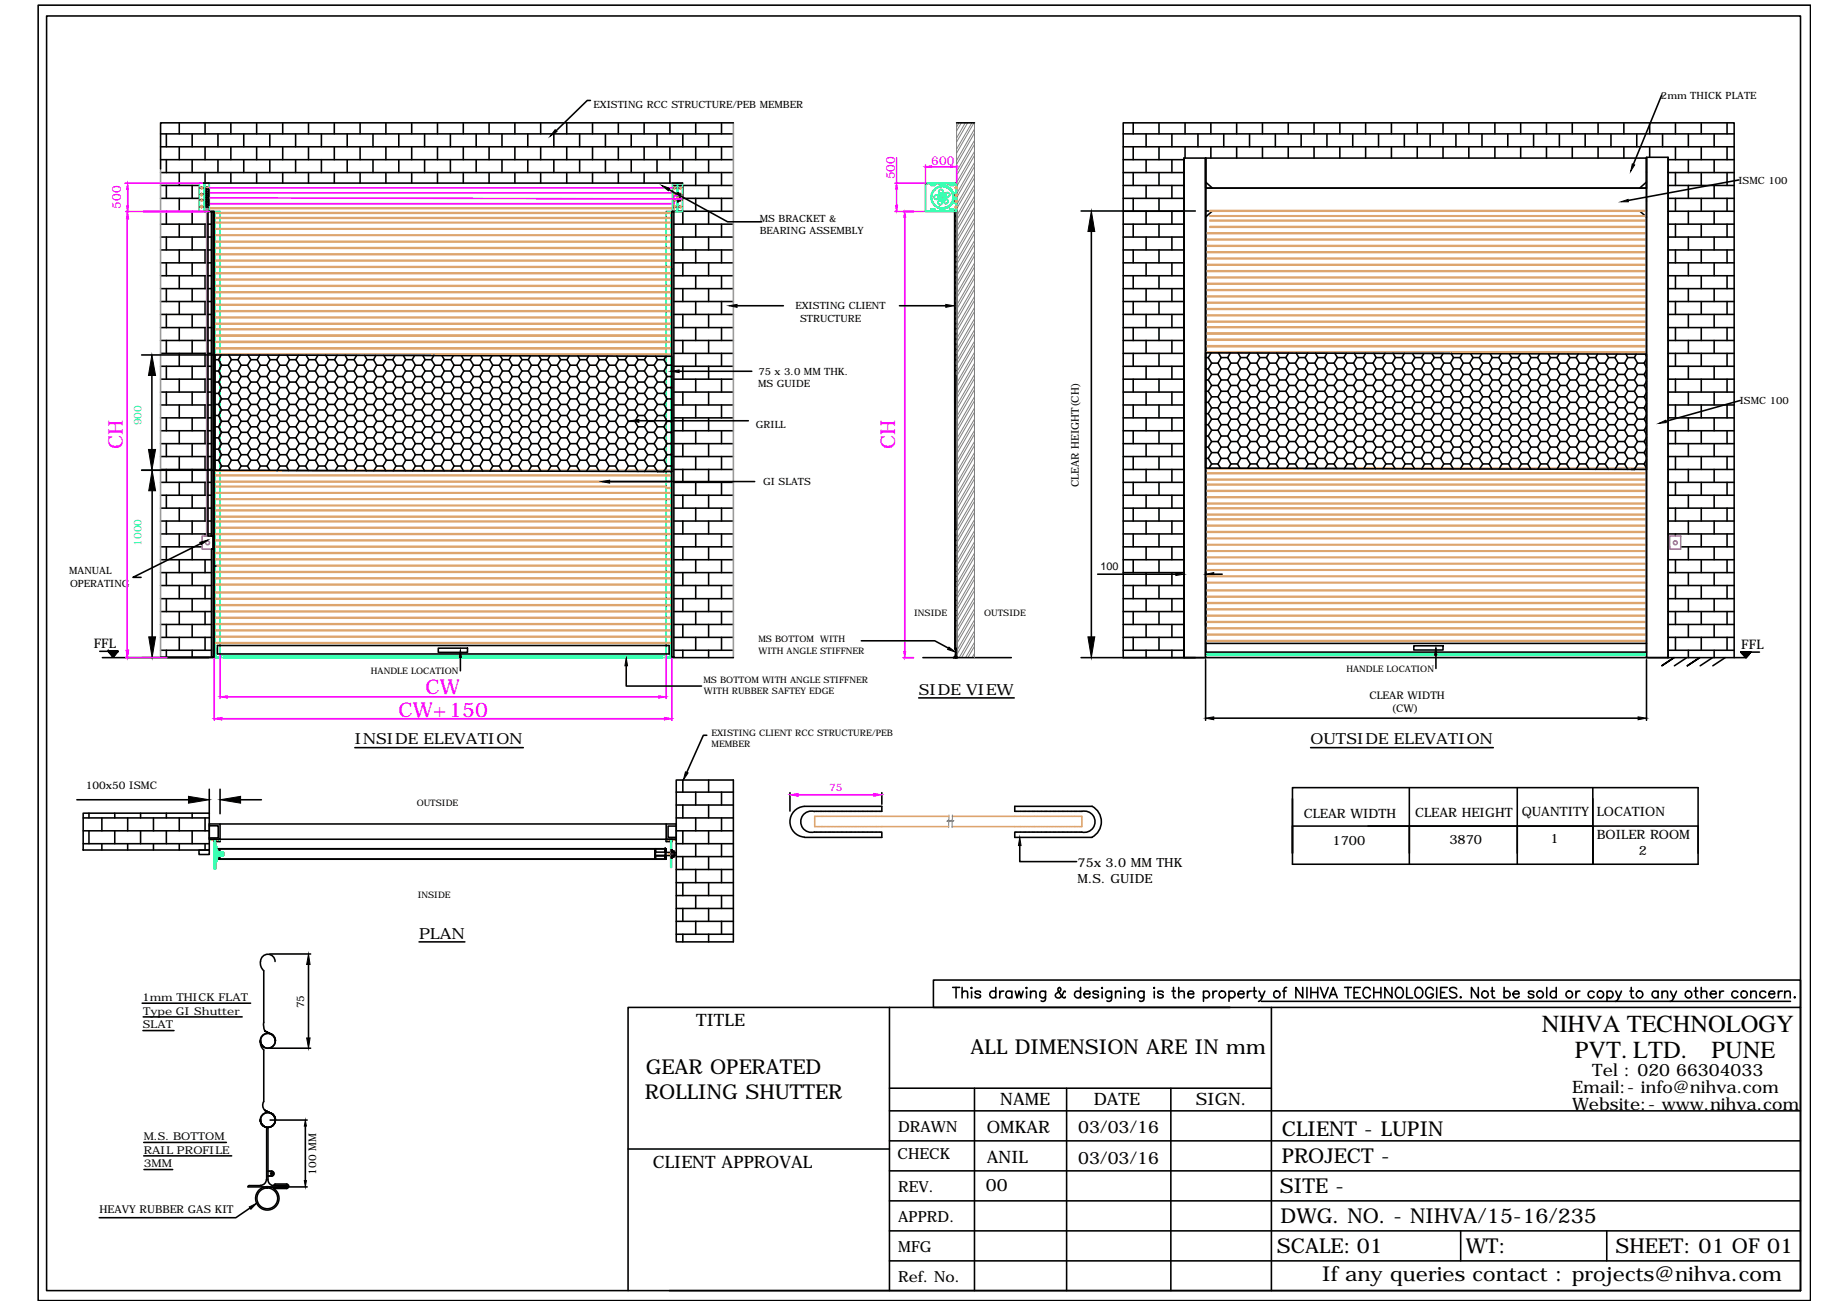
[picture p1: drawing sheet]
<svg xmlns="http://www.w3.org/2000/svg" width="297mm" height="210mm" viewBox="0 0 297 210" stroke-linecap="round" stroke-linejoin="round" font-family="sans-serif">
<defs><g id="words">
<g font-size="3.9">
<text x="247.9" y="166.1">NIHVA TECHNOLOGY</text>
<text x="253.3" y="170.2">PVT. LTD.</text>
<text x="275.2" y="170.2">PUNE</text>
</g>
<g font-size="3.3" fill="#f0f">
<text x="19.8" y="72.2" transform="rotate(-90 19.8 72.2)">CH</text>
<text x="144" y="72.2" transform="rotate(-90 144 72.2)">CH</text>
<text x="68.5" y="111.7">CW</text>
<text x="64.1" y="115.3">CW+150</text>
</g>
<g font-size="3.3">
<text x="103.8" y="172.7">GEAR OPERATED</text>
<text x="156.1" y="169.5">ALL DIMENSION ARE IN mm</text>
<text x="103.7" y="176.8">ROLLING SHUTTER</text>
<text x="206.1" y="182.7">CLIENT - LUPIN</text>
<text x="205.8" y="191.9">SITE -</text>
<text x="206.1" y="187.1">PROJECT -</text>
<text x="206" y="196.7">DWG. NO. - NIHVA/15-16/235</text>
<text x="205.3" y="201.5">SCALE: 01</text>
<text x="235.7" y="201.5">WT:</text>
<text x="259.8" y="201.5">SHEET: 01 OF 01</text>
<text x="212.6" y="206">If any queries contact : projects@nihva.com</text>
</g>
<g font-size="2.8">
<text x="112" y="165">TITLE</text>
<text x="256.1" y="173">Tel : 020 66304033</text>
<text x="160.9" y="177.8">NAME</text>
<text x="175.9" y="177.7">DATE</text>
<text x="192.3" y="177.7">SIGN.</text>
<text x="252.8" y="178.5">Website:- www.nihva.com</text>
<text x="252.9" y="175.8">Email:- info@nihva.com</text>
<text x="158.7" y="182.2">OMKAR</text>
<text x="173.4" y="182.2">03/03/16</text>
<text x="105" y="187.9">CLIENT APPROVAL</text>
<text x="158.5" y="191.6">00</text>
<text x="158.7" y="187.1">ANIL</text>
<text x="173.4" y="187.3">03/03/16</text>
</g>
<g font-size="2.5">
<text x="147.7" y="111.7">SIDE VIEW</text>
<text x="57.1" y="119.7">INSIDE ELEVATION</text>
<text x="210.8" y="119.7">OUTSIDE ELEVATION</text>
<text x="67.4" y="151">PLAN</text>
<text x="144.4" y="182.1">DRAWN</text>
<text x="144.3" y="186.4">CHECK</text>
<text x="144.4" y="191.8">REV.</text>
<text x="144.4" y="196.6">APPRD.</text>
<text x="144.4" y="201.4">MFG</text>
<text x="144.4" y="206.2">Ref. No.</text>
</g>
<g font-size="2.1">
<text x="15.1" y="104.2">FFL</text>
<text x="280" y="104.3">FFL</text>
<text x="209.7" y="131.6">CLEAR WIDTH</text>
<text x="227.6" y="131.3">CLEAR HEIGHT</text>
<text x="244.7" y="131.3">QUANTITY</text>
<text x="256.8" y="131.3">LOCATION</text>
<text x="214.3" y="135.9">1700</text>
<text x="233.1" y="135.8">3870</text>
<text x="249.3" y="135.7">1</text>
<text x="256.8" y="134.9">BOILER ROOM</text>
<text x="263.6" y="137.5">2</text>
</g>
<g font-size="2">
<text x="173.3" y="142">M.S. GUIDE</text>
<text x="173.3" y="139.5">75x 3.0 MM THK</text>
</g>
<g font-size="1.9" fill="#f0f">
<text x="143.9" y="28.9" transform="rotate(-90 143.9 28.9)">500</text>
<text x="149.8" y="26.6">600</text>
<text x="19.4" y="33.6" transform="rotate(-90 19.4 33.6)">500</text>
</g>
<g font-size="1.7" fill="#00bfff">
<text x="22.7" y="68.4" transform="rotate(-90 22.7 68.4)">900</text>
<text x="22.8" y="87.8" transform="rotate(-90 22.8 87.8)">1000</text>
</g>
<g font-size="1.7">
<text x="173.5" y="78.3" transform="rotate(-90 173.5 78.3)">CLEAR HEIGHT(CH)</text>
<text x="177" y="91.6">100</text>
<text x="220.2" y="112.4">CLEAR WIDTH</text>
<text x="223.8" y="114.5">(CW)</text>
<text x="13.8" y="126.9">100x50 ISMC</text>
<text x="22.9" y="161">1mm THICK FLAT</text>
<text x="23" y="165.4">SLAT</text>
<text x="23" y="163.2">Type GI Shutter</text>
<text x="48.9" y="162.2" transform="rotate(-90 48.9 162.2)">75</text>
<text x="23.1" y="183.4">M.S. BOTTOM</text>
<text x="23.1" y="185.6">RAIL PROFILE</text>
<text x="23.2" y="187.7">3MM</text>
<text x="50.8" y="188.9" transform="rotate(-90 50.8 188.9)">100 MM</text>
<text x="16" y="195.1">HEAVY RUBBER GAS KIT</text>
</g>
<text font-size="1.7" fill="#f0f" x="133.3" y="127.2">75</text>
<g font-size="1.6">
<text x="95.5" y="17.4">EXISTING RCC STRUCTURE/PEB MEMBER</text>
<text x="267.1" y="15.9">2mm THICK PLATE</text>
<text x="279.6" y="29.5">ISMC 100</text>
<text x="122.2" y="35.6">MS BRACKET &amp;</text>
<text x="122.2" y="37.6">BEARING ASSEMBLY</text>
<text x="127.9" y="49.8">EXISTING CLIENT</text>
<text x="128.7" y="51.8">STRUCTURE</text>
<text x="121.9" y="62.3">MS GUIDE</text>
<text x="122" y="60.3">75 x 3.0 MM THK.</text>
<text x="279.8" y="65">ISMC 100</text>
<text x="121.6" y="68.9">GRILL</text>
<text x="122.7" y="78">GI SLATS</text>
<text x="11.1" y="92.4">MANUAL</text>
<text x="11.3" y="94.3">OPERATING</text>
</g>
<g font-size="1.4">
<text x="147" y="99">INSIDE</text>
<text x="158.3" y="99.1">OUTSIDE</text>
<text x="122" y="103.3">MS BOTTOM WITH</text>
<text x="122" y="105.1">WITH ANGLE STIFFNER</text>
<text x="59.6" y="108.4">HANDLE LOCATION</text>
<text x="113.1" y="109.9">MS BOTTOM WITH ANGLE STIFFNER</text>
<text x="113.2" y="111.7">WITH RUBBER SAFTEY EDGE</text>
<text x="216.5" y="108.1">HANDLE LOCATION</text>
<text x="114.4" y="118.3">EXISTING CLIENT RCC STRUCTURE/PEB</text>
<text x="114.4" y="120.1">MEMBER</text>
<text x="67" y="129.6">OUTSIDE</text>
<text x="67.2" y="144.4">INSIDE</text>
</g>
</g></defs>
<!-- layer: 0 -->
<g fill="none" stroke="#dda56e" stroke-width=".25">
<path d="M33.4 33.4h75M33.7 33.6h74.5M34.9 34.2h-.2v.1h.2M34.9 35h-.2v.1h.2M34.9 39.8h-.2v.1h.2M34.9 38.8h-.2v.1h.2M34.9 37.8h-.2l.2 .1M34.9 36.8h-.2l.2 .1M34.9 35.8h-.2h.2M35 39.9h.1M35 39.8h.1M35 38.9h.1"/>
<path d="M35 38.8h.1M35 37.9h.1M35 37.8h.1M35 36.9h.1M35 36.8h.1M35 35.8h.1M35 35.1h.1M35 35h.1M35 34.3h.1M35 34.2h.1M35.2 39.9h72.1M35.2 39.8h72.1"/>
<path d="M35.2 38.9h72.1M35.2 38.8h72.1M35.2 37.9h72.1M35.2 37.8h72.1M35.2 36.9h72.1M35.2 36.8h72.1M35.2 35.8h72.1M35.2 35.1h72.1M35.2 35h72.1M35.2 34.3h72.1M35.2 34.2h72.1M107.4 39.9h.1"/>
<path d="M107.4 39.8h.1M107.4 38.9h.1M107.4 38.8h.1M107.4 37.9h.1M107.4 37.8h.1M107.4 36.9h.1M107.4 36.8h.1M107.4 35.8h.1M107.4 35.1h.1M107.4 35h.1M107.4 34.3h.1M107.4 34.2h.1"/>
<path d="M107.6 34.2h.2v.1h-.2M107.6 39.8h.2v.1h-.2M107.6 38.8h.2v.1h-.2M107.6 37.8h.2l-.2 .1M107.6 36.8h.2l-.2 .1M107.6 35.8h.2h-.2M107.6 35h.2v.1h-.2M193.9 39.6h70.9M193.9 39.5h70.9M193.9 38.6h70.9M193.9 38.5h70.9M193.9 37.6h70.9"/>
<path d="M193.9 37.5h70.9M194.6 36.6h70.2M194.6 36.4h70.2M194.6 35.5h70.2M194.6 35.4h70.2M194.6 34.8h70.2M194.6 34.7h70.2M194.6 34h70.2M194.6 33.9h70.2M34.9 57h-.2v.1h.2M34.9 53.9h-.2v.1h.2M34.9 52.9h-.2v.1h.2"/>
<path d="M34.9 52h-.2v.1h.2M34.9 51h-.2v.1h.2M34.9 50h-.2v.1h.2M34.9 49h-.2v.1h.2M34.9 47.9h-.2v.2h.2M34.9 46.9h-.2v.2h.2M34.9 45.9h-.2v.1h.2M34.9 44.9h-.2v.1h.2M34.9 43.9h-.2v.1h.2M34.9 42.9h-.2v.1h.2M34.9 41.9h-.2v.1h.2M34.9 40.8h-.2v.2h.2"/>
<path d="M34.9 54.9h-.2v.2h.2M34.9 56h-.2v.1h.2M35 52.1h.1M35 52h.1M35 51.1h.1M35 51h.1M35 50.1h.1M35 50h.1M35 49.1h.1M35 49h.1M35 48.1h.1M35 47.9h.1"/>
<path d="M35 47.1h.1M35 46.9h.1M35 46h.1M35 45.9h.1M35 45h.1M35 44h.1M35 43.9h.1M35 43h.1M35 42.9h.1M35 42h.1M35 41.9h.1M35 41h.1"/>
<path d="M35 40.8h.1M35 44.9h.1M35 57.1h.1M35 57h.1M35 56.1h.1M35 56h.1M35 55.1h.1M35 54.9h.1M35 54h.1M35 53.9h.1M35 53h.1M35 52.9h.1"/>
<path d="M35.2 52.1h72.1M35.2 52h72.1M35.2 51.1h72.1M35.2 51h72.1M35.2 50.1h72.1M35.2 50h72.1M35.2 49.1h72.1M35.2 49h72.1M35.2 48.1h72.1M35.2 47.9h72.1M35.2 47.1h72.1M35.2 46.9h72.1"/>
<path d="M35.2 46h72.1M35.2 45.9h72.1M35.2 45h72.1M35.2 44h72.1M35.2 43.9h72.1M35.2 43h72.1M35.2 42.9h72.1M35.2 42h72.1M35.2 41.9h72.1M35.2 41h72.1M35.2 40.8h72.1M35.2 44.9h72.1"/>
<path d="M35.2 57.1h72.1M35.2 57h72.1M35.2 56.1h72.1M35.2 56h72.1M35.2 55.1h72.1M35.2 54.9h72.1M35.2 54h72.1M35.2 53.9h72.1M35.2 53h72.1M35.2 52.9h72.1M107.4 48.1h.1M107.4 47.9h.1"/>
<path d="M107.4 52.1h.1M107.4 52h.1M107.4 51.1h.1M107.4 51h.1M107.4 50.1h.1M107.4 50h.1M107.4 49.1h.1M107.4 49h.1M107.4 47.1h.1M107.4 46.9h.1M107.4 46h.1M107.4 45.9h.1"/>
<path d="M107.4 45h.1M107.4 44h.1M107.4 43.9h.1M107.4 43h.1M107.4 42.9h.1M107.4 42h.1M107.4 41.9h.1M107.4 41h.1M107.4 40.8h.1M107.4 44.9h.1M107.4 57.1h.1M107.4 57h.1"/>
<path d="M107.4 56.1h.1M107.4 56h.1M107.4 55.1h.1M107.4 54.9h.1M107.4 54h.1M107.4 53.9h.1M107.4 53h.1M107.4 52.9h.1M107.6 57h.2v.1h-.2M107.6 53.9h.2v.1h-.2M107.6 52.9h.2v.1h-.2M107.6 52h.2v.1h-.2"/>
<path d="M107.6 51h.2v.1h-.2M107.6 50h.2v.1h-.2M107.6 49h.2v.1h-.2M107.6 47.9h.2v.2h-.2M107.6 46.9h.2v.2h-.2M107.6 45.9h.2v.1h-.2M107.6 44.9h.2v.1h-.2M107.6 43.9h.2v.1h-.2M107.6 42.9h.2v.1h-.2M107.6 41.9h.2v.1h-.2M107.6 40.8h.2v.2h-.2M107.6 54.9h.2v.2h-.2"/>
<path d="M107.6 56h.2v.1h-.2M108 47.8h.1M193.9 51.8h70.9M193.9 51.7h70.9M193.9 50.8h70.9M193.9 50.7h70.9M193.9 49.8h70.9M193.9 49.6h70.9M193.9 48.8h70.9M193.9 48.6h70.9M193.9 47.7h70.9M193.9 47.6h70.9"/>
<path d="M193.9 46.7h70.9M193.9 46.6h70.9M193.9 45.7h70.9M193.9 45.6h70.9M193.9 44.7h70.9M193.9 43.7h70.9M193.9 43.5h70.9M193.9 42.7h70.9M193.9 42.5h70.9M193.9 41.6h70.9M193.9 41.5h70.9M193.9 40.6h70.9"/>
<path d="M193.9 40.5h70.9M193.9 44.6h70.9M193.9 56.6h70.9M193.9 55.7h70.9M193.9 55.6h70.9M193.9 54.7h70.9M193.9 54.6h70.9M193.9 53.7h70.9M193.9 53.6h70.9M193.9 52.7h70.9M193.9 52.6h70.9M194.6 56.8h70.2"/>
<path d="M34.9 75.6h-.2v.2h.2M34.9 77.4h-.2v.1h.2M34.9 79.2h-.2l.2 .1M34.9 78.2h-.2l.2 .1M34.9 76.4h-.2v.1h.2M35 79.3h.1M35 79.2h.1M35 77.5h.1M35 77.4h.1M35 76.5h.1M35 76.4h.1M35 78.3h.1"/>
<path d="M35 78.2h.1M35 75.8h.1M35 75.6h.1M35.2 79.3h72.1M35.2 79.2h72.1M35.2 77.5h72.1M35.2 77.4h72.1M35.2 76.5h72.1M35.2 76.4h72.1M35.2 78.3h71.9M35.2 78.2h71.9M35.2 75.8h72.1"/>
<path d="M35.2 75.6h72.1M107.1 78.6h.2M107.1 78.4h.2M107.4 79.3h.1M107.4 79.2h.1M107.4 77.5h.1M107.4 77.4h.1M107.4 76.5h.1M107.4 76.4h.1M107.4 75.8h.1M107.4 75.6h.1M107.4 78.6h.1"/>
<path d="M107.4 78.4h.1M107.6 75.6h.2v.2h-.2M107.6 77.4h.2v.1h-.2M107.6 76.4h.2v.1h-.2M107.6 79.2h.2l-.2 .1M107.6 78.4h.2v.2h-.2M193.9 79.9h70.9M193.9 79h70.9M193.9 78.9h70.9M193.9 77.2h70.9M193.9 77.1h70.9M193.9 76.2h70.9"/>
<path d="M193.9 76.1h70.9M193.9 78h70.9M193.9 77.9h70.9M193.9 75.4h70.9M194.6 75.3h70.2M34.9 88.9h-.2v.1h.2M34.9 85.8h-.2v.2h.2M34.9 84.8h-.2v.1h.2M34.9 92.9h-.2v.2h.2M34.9 90.9h-.2v.1h.2M34.9 82h-.2v.2h.2M34.9 83.8h-.2v.1h.2"/>
<path d="M34.9 81.3h-.2l.2 .1M34.9 99.3h-.2v.1h.2M34.9 98.3h-.2v.1h.2M34.9 97.3h-.2v.1h.2M34.9 96.3h-.2v.1h.2M34.9 95.2h-.2v.2h.2M34.9 80.2h-.2l.2 .1M34.9 83h-.2v.2h.2M34.9 86.9h-.2v.1h.2M34.9 87.9h-.2v.1h.2M34.9 89.9h-.2v.1h.2M34.9 91.9h-.2v.2h.2"/>
<path d="M34.9 94h-.2v.1h.2M35 99.4h.1M35 99.3h.1M35 98.4h.1M35 98.3h.1M35 97.4h.1M35 97.3h.1M35 96.4h.1M35 96.3h.1M35 95.4h.1M35 95.2h.1M35 90h.1"/>
<path d="M35 89.9h.1M35 89h.1M35 88.9h.1M35 88h.1M35 87.9h.1M35 87h.1M35 86.9h.1M35 86h.1M35 85.8h.1M35 84.9h.1M35 84.8h.1M35 94.1h.1"/>
<path d="M35 94h.1M35 93.1h.1M35 92.9h.1M35 92.1h.1M35 91.9h.1M35 91h.1M35 90.9h.1M35 83.2h.1M35 83h.1M35 82.2h.1M35 82h.1M35 83.9h.1"/>
<path d="M35 83.8h.1M35 81.4h.1M35 81.3h.1M35 80.3h.1M35 80.2h.1M35.2 99.4h72.1M35.2 99.3h72.1M35.2 98.4h72.1M35.2 98.3h72.1M35.2 97.4h72.1M35.2 97.3h72.1M35.2 96.4h72.1"/>
<path d="M35.2 96.3h72.1M35.2 95.4h72.1M35.2 95.2h72.1M35.2 90h72.1M35.2 89.9h72.1M35.2 89h72.1M35.2 88.9h72.1M35.2 88h72.1M35.2 87.9h72.1M35.2 87h72.1M35.2 86.9h72.1M35.2 86h72.1"/>
<path d="M35.2 85.8h72.1M35.2 84.9h72.1M35.2 84.8h72.1M35.2 94.1h72.1M35.2 94h72.1M35.2 93.1h72.1M35.2 92.9h72.1M35.2 92.1h72.1M35.2 91.9h72.1M35.2 91h72.1M35.2 90.9h72.1M35.2 83.2h72.1"/>
<path d="M35.2 83h72.1M35.2 82.2h72.1M35.2 82h72.1M35.2 83.9h72.1M35.2 83.8h72.1M35.2 81.4h72.1M35.2 81.3h72.1M35.2 80.3h72.1M35.2 80.2h72.1M107.4 99.4h.1M107.4 99.3h.1M107.4 98.4h.1"/>
<path d="M107.4 98.3h.1M107.4 97.4h.1M107.4 97.3h.1M107.4 96.4h.1M107.4 96.3h.1M107.4 95.4h.1M107.4 95.2h.1M107.4 90h.1M107.4 89.9h.1M107.4 89h.1M107.4 88.9h.1M107.4 88h.1"/>
<path d="M107.4 87.9h.1M107.4 87h.1M107.4 86.9h.1M107.4 86h.1M107.4 85.8h.1M107.4 84.9h.1M107.4 84.8h.1M107.4 94.1h.1M107.4 94h.1M107.4 93.1h.1M107.4 92.9h.1M107.4 92.1h.1"/>
<path d="M107.4 91.9h.1M107.4 91h.1M107.4 90.9h.1M107.4 83.2h.1M107.4 83h.1M107.4 82.2h.1M107.4 82h.1M107.4 83.9h.1M107.4 83.8h.1M107.4 81.4h.1M107.4 81.3h.1M107.4 80.3h.1"/>
<path d="M107.4 80.2h.1M107.6 88.9h.2v.1h-.2M107.6 85.8h.2v.2h-.2M107.6 84.8h.2v.1h-.2M107.6 92.9h.2v.2h-.2M107.6 90.9h.2v.1h-.2M107.6 82h.2v.2h-.2M107.6 83.8h.2v.1h-.2M107.6 81.3l.2 .1zM107.6 80.2h.2l-.2 .1M107.6 99.3h.2v.1h-.2M107.6 98.3h.2v.1h-.2"/>
<path d="M107.6 97.3h.2v.1h-.2M107.6 96.3h.2v.1h-.2M107.6 95.2h.2v.2h-.2M107.6 83h.2v.2h-.2M107.6 86.9h.2v.1h-.2M107.6 87.9h.2v.1h-.2M107.6 89.9h.2v.1h-.2M107.6 91.9h.2v.2h-.2M107.6 94h.2v.1h-.2M107.6 81.4h.2M193.9 100h70.9M193.9 99.1h70.9"/>
<path d="M193.9 99h70.9M193.9 98.1h70.9M193.9 97.9h70.9M193.9 97.1h70.9M193.9 96.9h70.9M193.9 96h70.9M193.9 95.9h70.9M193.9 95h70.9M193.9 94.9h70.9M193.9 89.7h70.9M193.9 89.6h70.9M193.9 88.7h70.9"/>
<path d="M193.9 88.6h70.9M193.9 87.7h70.9M193.9 87.6h70.9M193.9 86.6h70.9M193.9 85.6h70.9M193.9 85.5h70.9M193.9 84.6h70.9M193.9 84.5h70.9M193.9 93.8h70.9M193.9 93.7h70.9M193.9 92.7h70.9M193.9 91.7h70.9"/>
<path d="M193.9 91.6h70.9M193.9 90.7h70.9M193.9 90.6h70.9M193.9 82.8h70.9M193.9 82.7h70.9M193.9 81.8h70.9M193.9 81.7h70.9M193.9 83.6h70.9M193.9 83.5h70.9M193.9 81.1h70.9M193.9 80.9h70.9M193.9 80h70.9"/>
<path d="M34.9 103.4h-.2v.1h.2M34.9 102.3h-.2v.2h.2M34.9 101.3h-.2v.2h.2M34.9 100.3h-.2v.1h.2M35 103.5h.1M35 103.4h.1M35 102.5h.1M35 102.3h.1M35 101.5h.1M35 101.3h.1M35 100.4h.1M35 100.3h.1"/>
<path d="M35.2 103.5h72.1M35.2 103.4h72.1M35.2 102.5h72.1M35.2 102.3h72.1M35.2 101.5h72.1M35.2 101.3h72.1M35.2 100.4h72.1M35.2 100.3h72.1M107.4 103.5h.1M107.4 103.4h.1M107.4 102.5h.1M107.4 102.3h.1"/>
<path d="M107.4 101.5h.1M107.4 101.3h.1M107.4 100.4h.1M107.4 100.3h.1M107.6 103.4h.2v.1h-.2M107.6 102.3h.2v.2h-.2M107.6 101.3h.2v.2h-.2M107.6 100.3h.2v.1h-.2M193.9 103.2h70.9M193.9 103h70.9M193.9 102.1h70.9M193.9 102h70.9"/>
<path d="M193.9 101.1h70.9M193.9 101h70.9M193.9 100.1h70.9M131 132.8v.2h.1M131 131.6v.1M131 131.8v.2M131 132.1v.1M131 132.3v.2M131 132.6v.1M131.1 131.3h-.1v.2M131.2 133h.2M131.2 131.3h.2"/>
<path d="M131.5 133h.2M131.5 131.3h.2M131.7 133h.2M131.7 131.3h.2M132 133h.2M132 131.3h.2M132.2 133h.2M132.2 131.3h.2M132.5 133h.1M132.5 131.3h.1M132.7 133h.2M132.7 131.3h.2"/>
<path d="M133 133h.1M133 131.3h.1M133.2 133h.2M133.2 131.3h.2M133.5 133h.1M133.5 131.3h.1M133.7 133h.2M133.7 131.3h.2M134 133h.2M134 131.3h.2M134.2 133h.2M134.2 131.3h.2"/>
<path d="M134.5 133h.1M134.5 131.3h.1M134.7 133h.2M134.7 131.3h.2M135 133h.1M135 131.3h.1M135.2 133h.2M135.2 131.3h.2M135.5 133h.1M135.5 131.3h.1M135.7 133h.2M135.7 131.3h.2"/>
<path d="M136 133h.1M136 131.3h.1M136.2 133h.2M136.2 131.3h.2M136.5 133h.1M136.5 131.3h.1M136.7 133h.2M136.7 131.3h.2M136.9 133h.2M136.9 131.3h.2M137.2 133h.2M137.2 131.3h.2"/>
<path d="M137.5 133h.1M137.5 131.3h.1M137.7 133h.2M137.7 131.3h.2M138 133h.1M138 131.3h.1M138.2 133h.2M138.2 131.3h.2M138.5 133h.1M138.5 131.3h.1M138.7 133h.2M138.7 131.3h.2"/>
<path d="M138.9 133h.2M138.9 131.3h.2M139.2 133h.2M139.2 131.3h.2M139.4 133h.2M139.4 131.3h.2M139.7 133h.2M139.7 131.3h.2M140 133h.1M140 131.3h.1M140.2 133h.2M140.2 131.3h.2"/>
<path d="M140.5 133h.1M140.5 131.3h.1M140.7 133h.2M140.7 131.3h.2M140.9 133h.2M140.9 131.3h.2M141.2 133h.2M141.2 131.3h.2M141.4 133h.2M141.4 131.3h.2M141.7 133h10.9M141.7 131.3h10.9"/>
<path d="M153.1 133h10.2M153.2 131.3h10.1M163.4 133h.2M163.4 131.3h.2M163.7 133h.1M163.7 131.3h.1M163.9 133h.2M163.9 131.3h.2M164.1 133h.2M164.1 131.3h.2M164.4 133h.1M164.4 131.3h.1"/>
<path d="M164.6 133h.2M164.6 131.3h.2M164.9 133h.2M164.9 131.3h.2M165.1 133h.2M165.1 131.3h.2M165.4 133h.2M165.4 131.3h.2M165.7 133h.1M165.7 131.3h.1M165.9 133h.2M165.9 131.3h.2"/>
<path d="M166.2 133h.1M166.2 131.3h.1M166.4 133h.1M166.4 131.3h.1M166.6 133h.2M166.6 131.3h.2M166.9 133h.1M166.9 131.3h.1M167.1 133h.2M167.1 131.3h.2M167.4 133h.2M167.4 131.3h.2"/>
<path d="M167.6 133h.2M167.6 131.3h.2M167.9 133h.2M167.9 131.3h.2M168.1 133h.2M168.1 131.3h.2M168.4 133h.1M168.4 131.3h.1M168.6 133h.2M168.6 131.3h.2M168.9 133h.1M168.9 131.3h.1"/>
<path d="M169.1 133h.2M169.1 131.3h.2M169.4 133h.1M169.4 131.3h.1M169.6 133h.2M169.6 131.3h.2M169.9 133h.2M169.9 131.3h.2M170.1 133h.2M170.1 131.3h.2M170.4 133h.2M170.4 131.3h.2"/>
<path d="M170.6 133h.2M170.6 131.3h.2M170.9 133h.1M170.9 131.3h.1M171.1 133h.2M171.1 131.3h.2M171.4 133h.1M171.4 131.3h.1M171.6 133h.2M171.6 131.3h.2M171.9 133h.1M171.9 131.3h.1"/>
<path d="M172.1 133h.2M172.1 131.3h.2M172.4 133h.2M172.4 131.3h.2M172.6 133h.2M172.6 131.3h.2M172.8 133h.2M172.8 131.3h.2M173.1 133h.2M173.1 131.3h.2M173.4 133h.1M173.4 131.3h.1"/>
<path d="M173.6 133h.2M173.6 131.3h.2M173.9 131.3h.1v.2M174 132.8v.2h-.1M174 131.6v.1M174 131.8v.2M174 132.1v.1M174 132.3v.2M174 132.6v.1"/>
</g>
<g fill="none" stroke="#0f0" stroke-width=".25">
<path d="M32 29.4h1.7v4.6h-1.7zM32.8 32.4h.1M32.8 32.5h.1M32.8 31h.1M32.8 31.1h.1M32.9 29.5l.2-.1h-.3v4.6h.3l-.2-.1M32.9 30.4v1.3M32.9 29.4v4.6M32.9 31.7v1.4h.2v-.1M32.9 31.7v1.4M33 30.6h.1v1.1v-1l.1 .1v1.9l-.1 .1v-1.1v1.3zM33.1 30.5v-.1h-.2v1.3"/>
<path d="M33.1 31.3v.9M33.3 31.2h-.1v1h.1M33.4 31.3l-.1-.1 .1 1M34.5 34h.9v71.8h-.9zM34.6 34.1v.2M34.6 34.4v.3M34.6 34.8v.3M34.6 35.2v.3M34.6 35.6v.2M34.6 35.9v.3M34.6 36.3v.3M34.6 36.7v.2"/>
<path d="M34.6 37.1v.2M34.6 37.5v.2M34.6 37.8v.2M34.6 38.2v.2M34.6 38.6v.2M34.6 38.9v.3M34.6 39.3v.3M34.6 39.7v.2M107.1 34h.9v71.8h-.9zM107.1 34.1h.8v.2M107.9 34.4v.3M107.9 34.8v.3"/>
<path d="M107.9 35.2v.3M107.9 35.6v.2M107.9 35.9v.3M107.9 36.3v.3M107.9 36.7v.2M107.9 37.1v.2M107.9 37.5v.2M107.9 37.8v.2M107.9 38.2v.2M107.9 38.6v.2M107.9 38.9v.3M107.9 39.3v.3"/>
<path d="M107.9 39.7v.2M108.2 29.4h1.6v4.6h-1.6zM108.2 34h1.6M108.9 29.4v4.6M109 29.4v4.6M148.8 33.9h.4M148.8 29.5h.4M149.4 33.9h.3M149.4 29.5h.3M149.8 29.6l-.1 .1 .1 .1M149.8 33.6l-.1 .2h.6M149.8 29.8h.5"/>
<path d="M149.8 33.6h.5M149.8 31.2l.1 .1M149.8 29.6h.5M149.8 31.5l-.1 .3 .1 .1M149.9 31.9l-.2 .1 .2 .1M149.9 33.9h.3M149.9 29.5h.3M149.9 31.3h.1M149.9 31.3l-.2 .2 .2 .1M149.9 32.2v.3h.1M150 32.4v.1M150 31h.1"/>
<path d="M150 32.5v.2h.1M150 31h-.1v.3M150.1 30.7l-.1 .3M150.2 32.8v.2h.1M150.2 33.6l.2 .1-.2 .1M150.3 29.6l.1 .1-.1 .1M150.3 32.9h.1M150.3 30.6l-.1-.1v.2M150.3 30.5h.1M150.4 33l-.1 .1h.3M150.4 33.9h.3M150.4 29.5h.3"/>
<path d="M150.5 30.3l-.2 .1 .1 .1M150.6 33.2l.1 .1h.1M150.8 30.2l-.3 .1M150.8 30.2h.1M150.8 33.3v.1h.3M150.9 33.9h.3M150.9 29.5h.3M151.1 30.1l-.3-.1v.2M151.1 33.4h.1M151.1 29.9a1.88 1.88 0 0 1 2.3 1.8 1.88 1.88 0 0 1-2.3 1.9M151.1 33.4l.1 .1h.2M151.1 33.6h.1"/>
<path d="M151.1 29.9a1.84 1.84 0 0 1 2.3 1.8 1.84 1.84 0 0 1-2.3 1.8M151.2 31.8l.2 .3M151.2 31.7h.1l-.1 .1M151.3 29.9h.1M151.4 33.4h.1M151.4 30l-.1-.1-.2 .2M151.4 33.9h.3M151.4 29.5h.3M151.4 33.5l.1 .1 .2-.1M151.4 33.6h.1M151.4 31.4l-.2 .2M151.5 31.4v.1l.1-.1"/>
<path d="M151.5 32.1v-.1l.1 .1M151.6 29.9h.1M151.6 31.4l.3 .2M151.7 30l-.2-.1-.1 .1M151.7 33.4h.1M151.7 30l.1-.1 .2 .2M151.7 33.6h.1M151.8 29.9h.1M151.8 33.9h.4M151.8 29.5h.4M151.9 31.7l-.1 .3-.2 .1M152 30.1h.1"/>
<path d="M152 33.4l-.1 .1h-.2M152 33.4h.1M152 30.1l.3-.1v.2M152 33.5h.1M152.1 30h.1M152.2 33.5h.1M152.2 30.2h.1M152.3 33.3v.1h-.3M152.3 30h.1M152.3 30.2h.2v.1M152.4 33.9h.3M152.4 29.5h.3"/>
<path d="M152.4 33.4h.1M152.5 30.1h.1M152.5 33.2l-.2 .1M152.5 33.1h.1M152.6 30.3l.2 .1-.1 .1M152.7 33.2h.1M152.8 32.9h-.1M152.8 30.6l.1-.1v.2M152.8 33v.1h-.2M152.8 30.3h.1M152.8 33.1h.1M152.8 29.6v.2h.5"/>
<path d="M152.8 33.6v.2h.5M152.9 33.9h.3M152.9 29.5h.3M152.9 29.7h.4M152.9 33.6h.4M152.9 32.7h.1M153 32.8l-.1 .2-.1-.1M153 30.8l.1 .2M153 32.9h.1M153 30.6h.1M153.1 31h.1v.3M153.1 32.4v.1"/>
<path d="M153.1 32.5l-.1 .2M153.1 32.7h.1M153.1 30.8h.1M153.2 31.3h.1M153.2 32.1v.1M153.2 32.2v.3h-.1M153.2 31.3l.2 .2-.1 .1M153.2 31.5v.1M153.2 31.8v.1M153.2 32.5h.1M153.2 31h.1M153.3 31.9l.1 .1-.2 .2"/>
<path d="M153.3 31.6l.1 .1-.1 .2M153.3 29.6l.1 .1-.1 .1M153.3 33.6l.1 .1-.1 .1M153.3 32.3h.1M153.3 31.2h.1M153.4 32.1h.1M153.4 31.4h.1M153.4 33.9h.3M153.4 29.5h.3M153.4 31.9h.1M153.4 31.7h.1M153.4 32.3l.2 .1-.2 .3z"/>
<path d="M153.5 31l.1 .7-.1 .6M153.7 29.4h-4.9v4.6h4.9M153.7 29.4h.1v4.6h-.1M153.7 29.4v4.6M34.6 40v.3M34.6 40.4v.3M34.6 40.8v.2M34.6 41.2v.2M34.6 41.6v.2M34.6 41.9v.3M34.6 42.3v.2M34.6 42.7v.2"/>
<path d="M34.6 43v.3M34.6 43.4v.3M34.6 43.8v.3M34.6 44.2v.2M34.6 44.5v.3M34.6 44.9v.3M34.6 45.3v.2M34.6 45.7v.2M34.6 46v.3M34.6 46.4v.2M34.6 46.8v.2M34.6 47.1v.3"/>
<path d="M34.6 47.5v.3M34.6 47.9v.3M34.6 48.3v.2M34.6 48.7v.2M34.6 49v.3M34.6 49.4v.2M34.6 49.8v.2M34.6 50.2v.2M34.6 50.5v.3M34.6 50.9v.2M34.6 51.3v.2M34.6 51.6v.3"/>
<path d="M34.6 52v.3M34.6 52.4v.2M34.6 52.8v.2M34.6 53.1v.3M34.6 53.5v.2M34.6 53.9v.2M34.6 54.3v.2M34.6 54.6v.3M34.6 55v.3M34.6 55.4v.2M34.6 55.7v.3M34.6 56.1v.3"/>
<path d="M34.6 56.5v.3M34.6 56.9v.2M34.6 57.3v.2M34.6 57.6v.3M34.6 58v.2M34.6 58.4v.2M34.6 58.7v.3M34.6 59.1v.3M34.6 59.5v.2M34.6 59.8v.3M107.9 40v.3M107.9 40.4v.3"/>
<path d="M107.9 40.8v.2M107.9 41.2v.2M107.9 41.6v.2M107.9 41.9v.3M107.9 42.3v.2M107.9 42.7v.2M107.9 43v.3M107.9 43.4v.3M107.9 43.8v.3M107.9 44.2v.2M107.9 44.5v.3M107.9 44.9v.3"/>
<path d="M107.9 45.3v.2M107.9 45.7v.2M107.9 46v.3M107.9 46.4v.2M107.9 46.8v.2M107.9 47.1v.3M107.9 47.5v.3M107.9 47.9v.3M107.9 48.3v.2M107.9 48.7v.2M107.9 49v.3M107.9 49.4v.2"/>
<path d="M107.9 49.8v.2M107.9 50.2v.2M107.9 50.5v.3M107.9 50.9v.2M107.9 51.3v.2M107.9 51.6v.3M107.9 52v.3M107.9 52.4v.2M107.9 52.8v.2M107.9 53.1v.3M107.9 53.5v.2M107.9 53.9v.2"/>
<path d="M107.9 54.3v.2M107.9 54.6v.3M107.9 55v.3M107.9 55.4v.2M107.9 55.7v.3M107.9 56.1v.3M107.9 56.5v.3M107.9 56.9v.2M107.9 57.3v.2M107.9 57.6v.3M107.9 58v.2M107.9 58.4v.2"/>
<path d="M107.9 58.7v.3M107.9 59.1v.3M107.9 59.5v.2M107.9 59.8v.3M34.6 60.2v.3M34.6 60.6v.3M34.6 61v.2M34.6 61.4v.2M34.6 61.8v.2M34.6 62.1v.2M34.6 62.5v.2M34.6 62.9v.2"/>
<path d="M34.6 63.2v.3M34.6 63.6v.3M34.6 64v.2M34.6 64.3v.3M34.6 64.7v.3M34.6 65.1v.2M34.6 65.5v.2M34.6 65.9v.2M34.6 66.2v.2M34.6 66.6v.2M34.6 67v.2M34.6 67.3v.3"/>
<path d="M34.6 67.7v.3M34.6 68.1v.2M34.6 68.4v.3M34.6 68.8v.3M34.6 69.2v.3M34.6 69.6v.2M34.6 70v.2M34.6 70.3v.3M34.6 70.7v.2M34.6 71.1v.2M34.6 71.4v.3M34.6 71.8v.3"/>
<path d="M34.6 72.2v.3M34.6 72.6v.2M34.6 72.9v.3M34.6 73.3v.3M34.6 73.7v.2M34.6 74.1v.2M34.6 74.5v.2M34.6 74.8v.2M34.6 75.2v.2M34.6 75.6v.2M34.6 75.9v.3M34.6 76.3v.3"/>
<path d="M34.6 76.7v.2M34.6 77v.3M34.6 77.4v.3M34.6 77.8v.2M34.6 78.2v.2M34.6 78.6v.2M34.6 78.9v.3M34.6 79.3v.2M34.6 79.7v.2M107.9 60.2v.3M107.9 60.6v.3M107.9 61v.2"/>
<path d="M107.9 61.4v.2M107.9 61.8v.2M107.9 62.1v.2M107.9 62.5v.2M107.9 62.9v.2M107.9 63.2v.3M107.9 63.6v.3M107.9 64v.2M107.9 64.3v.3M107.9 64.7v.3M107.9 65.1v.2M107.9 65.5v.2"/>
<path d="M107.9 65.9v.2M107.9 66.2v.2M107.9 66.6v.2M107.9 67v.2M107.9 67.3v.3M107.9 67.7v.3M107.9 68.1v.2M107.9 68.4v.3M107.9 68.8v.3M107.9 69.2v.3M107.9 69.6v.2M107.9 70v.2"/>
<path d="M107.9 70.3v.3M107.9 70.7v.2M107.9 71.1v.2M107.9 71.4v.3M107.9 71.8v.3M107.9 72.2v.3M107.9 72.6v.2M107.9 72.9v.3M107.9 73.3v.3M107.9 73.7v.2M107.9 74.1v.2M107.9 74.5v.2"/>
<path d="M107.9 74.8v.2M107.9 75.2v.2M107.9 75.6v.2M107.9 75.9v.3M107.9 76.3v.3M107.9 76.7v.2M107.9 77v.3M107.9 77.4v.3M107.9 77.8v.2M107.9 78.2v.2M107.9 78.6v.2M107.9 78.9v.3"/>
<path d="M107.9 79.3v.2M107.9 79.7v.2M34.6 80v.3M34.6 80.4v.3M34.6 80.8v.3M34.6 81.2v.2M34.6 81.5v.3M34.6 81.9v.3M34.6 82.3v.2M34.6 82.7v.2M34.6 83v.3M34.6 83.4v.2"/>
<path d="M34.6 83.8v.2M34.6 84.1v.3M34.6 84.5v.3M34.6 84.9v.3M34.6 85.3v.2M34.6 85.7v.2M34.6 86v.3M34.6 86.4v.2M34.6 86.8v.2M34.6 87.2v.2M34.6 87.5v.3M34.6 87.9v.2"/>
<path d="M34.6 88.3v.2M34.6 88.6v.3M34.6 89v.3M34.6 89.4v.2M34.6 89.8v.2M34.6 90.1v.3M34.6 90.5v.2M34.6 90.9v.2M34.6 91.3v.2M34.6 91.6v.3M34.6 92v.3M34.6 92.4v.2"/>
<path d="M34.6 92.7v.3M34.6 93.1v.3M34.6 93.5v.3M34.6 93.9v.2M34.6 94.3v.2M34.6 94.6v.3M34.6 95v.2M34.6 95.4v.2M34.6 95.7v.3M34.6 96.1v.3M34.6 96.5v.2M34.6 96.8v.3"/>
<path d="M34.6 97.2v.3M34.6 97.6v.3M34.6 98v.2M34.6 98.4v.2M34.6 98.7v.3M34.6 99.1v.2M34.6 99.5v.2M34.6 99.9v.2M107.9 80v.3M107.9 80.4v.3M107.9 80.8v.3M107.9 81.2v.2"/>
<path d="M107.9 81.5v.3M107.9 81.9v.3M107.9 82.3v.2M107.9 82.7v.2M107.9 83v.3M107.9 83.4v.2M107.9 83.8v.2M107.9 84.1v.3M107.9 84.5v.3M107.9 84.9v.3M107.9 85.3v.2M107.9 85.7v.2"/>
<path d="M107.9 86v.3M107.9 86.4v.2M107.9 86.8v.2M107.9 87.2v.2M107.9 87.5v.3M107.9 87.9v.2M107.9 88.3v.2M107.9 88.6v.3M107.9 89v.3M107.9 89.4v.2M107.9 89.8v.2M107.9 90.1v.3"/>
<path d="M107.9 90.5v.2M107.9 90.9v.2M107.9 91.3v.2M107.9 91.6v.3M107.9 92v.3M107.9 92.4v.2M107.9 92.7v.3M107.9 93.1v.3M107.9 93.5v.3M107.9 93.9v.2M107.9 94.3v.2M107.9 94.6v.3"/>
<path d="M107.9 95v.2M107.9 95.4v.2M107.9 95.7v.3M107.9 96.1v.3M107.9 96.5v.2M107.9 96.8v.3M107.9 97.2v.3M107.9 97.6v.3M107.9 98v.2M107.9 98.4v.2M107.9 98.7v.3M107.9 99.1v.2"/>
<path d="M107.9 99.5v.2M107.9 99.9v.2M34.6 105.4v.3h.2M34.6 100.2v.3M34.6 100.6v.3M34.6 101v.2M34.6 101.3v.3M34.6 101.7v.3M34.6 102.1v.2M34.6 102.5v.2M34.6 102.9v.2M34.6 103.2v.2"/>
<path d="M34.6 103.6v.2M34.6 104v.2M34.6 104.3v.3M34.6 104.7v.3M34.6 105.1v.2M34.8 105.7h.2M35 105.7h.1M35.2 105.7h.2M107.1 105.7h.2M107.4 105.7h.1M107.6 105.7h.1M107.9 100.2v.3"/>
<path d="M107.9 100.6v.3M107.9 101v.2M107.9 101.3v.3M107.9 101.7v.3M107.9 102.1v.2M107.9 102.5v.2M107.9 102.9v.2M107.9 103.2v.2M107.9 103.6v.2M107.9 104v.2M107.9 104.3v.3M107.9 104.7v.3"/>
<path d="M107.9 105.1v.2M107.9 105.4v.3h-.2M33.7 135h1.7v.1h-1.7zM34.5 135.1h.2v4.7h-.2zM34.5 135.1v.3M34.5 135.5v.4M34.5 136v.3M34.5 136.5v.3M34.5 137v.4M34.5 137.5v.4M34.5 138v.3M34.5 138.5v.3"/>
<path d="M34.5 139v.3M34.5 139.5v.3M34.7 137.1h.1M34.7 137.6h.1M34.7 136.9v.9M34.7 136.1l.1 1.3M34.8 137.4l-.1 1.2 .1-.1M34.8 137.4l-.1 1.2M34.8 136.2l.1 1.2v-1l.1 .1v1.7l-.1 .1v-.9l-.1 1.1zM34.8 136.2l-.1-.1 .1 1.3M34.8 137.1h.2M34.8 137.6h.2"/>
<path d="M35 137.1h.1M35 137.6h.1M35.1 136.9v.9zM35.1 136.9h-.1v.9h.1M35.1 137h.8v.2h-.2v-.1h-.6M35.1 137.6h.6v-.1h.2v.2h-.8M35.1 137.4h.8h-.8M35.1 137.1h.6M35.1 137.6h.6M35.7 137.5l.2-.1v.3M35.8 137.1h.2v.5h-.2M35.9 137v.3l-.2-.1"/>
<path d="M35.9 137.1v.5zM35.9 137.2v.1M35.9 137.4v.1M35.9 137.1v.5M107.1 135h1.7v.1h-1.7zM107.9 135.1h.1v4.4h-.1zM108.7 135.1h.1"/>
<circle cx="32.4" cy="30.2" r=".11"/>
<circle cx="32.4" cy="33.2" r=".11"/>
<circle cx="32.4" cy="31.2" r=".11"/>
<circle cx="32.4" cy="32.2" r=".11"/>
<circle cx="33.3" cy="33.2" r=".11"/>
<circle cx="33.3" cy="30.2" r=".11"/>
<circle cx="108.5" cy="32.2" r=".11"/>
<circle cx="108.5" cy="30.2" r=".11"/>
<circle cx="108.5" cy="33.2" r=".11"/>
<circle cx="108.5" cy="31.2" r=".11"/>
<circle cx="109.4" cy="32.2" r=".11"/>
<circle cx="109.4" cy="31.2" r=".11"/>
<circle cx="109.4" cy="33.2" r=".11"/>
<circle cx="109.4" cy="30.2" r=".11"/>
<circle cx="150.6" cy="31.7" r=".36"/>
<circle cx="151" cy="31.7" r=".06"/>
<circle cx="151.1" cy="33.5" r=".02"/>
<circle cx="151.2" cy="32.6" r=".36"/>
<circle cx="151.3" cy="29.9" r=".02"/>
<circle cx="151.3" cy="30.8" r=".36"/>
<circle cx="151.4" cy="33.6" r=".02"/>
<circle cx="151.5" cy="31.7" r=".7"/>
<circle cx="151.5" cy="31.7" r=".23"/>
<circle cx="151.5" cy="32.3" r=".06"/>
<circle cx="151.5" cy="31.2" r=".06"/>
<circle cx="151.5" cy="29.9" r=".02"/>
<circle cx="151.7" cy="33.6" r=".02"/>
<circle cx="151.8" cy="29.9" r=".02"/>
<circle cx="152" cy="33.5" r=".02"/>
<circle cx="152" cy="29.9" r=".02"/>
<circle cx="152.1" cy="31.7" r=".06"/>
<circle cx="152.1" cy="32.4" r=".36"/>
<circle cx="152.2" cy="33.5" r=".02"/>
<circle cx="152.3" cy="30" r=".02"/>
<circle cx="152.4" cy="31.3" r=".36"/>
<circle cx="152.4" cy="33.4" r=".02"/>
<circle cx="152.5" cy="30.1" r=".02"/>
<circle cx="152.6" cy="33.2" r=".02"/>
<circle cx="152.8" cy="30.3" r=".02"/>
<circle cx="152.8" cy="33.1" r=".02"/>
<circle cx="153" cy="32.9" r=".02"/>
<circle cx="153" cy="30.6" r=".02"/>
<circle cx="153.1" cy="32.7" r=".02"/>
<circle cx="153.1" cy="30.7" r=".02"/>
<circle cx="153.2" cy="32.5" r=".02"/>
<circle cx="153.2" cy="31" r=".02"/>
<circle cx="153.3" cy="32.3" r=".02"/>
<circle cx="153.3" cy="31.2" r=".02"/>
<circle cx="153.4" cy="31.4" r=".02"/>
<circle cx="153.4" cy="32.1" r=".02"/>
<circle cx="153.4" cy="31.8" r=".02"/>
<circle cx="153.4" cy="31.6" r=".02"/>
</g>
<path d="M33.4 33.4v.6h-1.4M108.4 32.7v1.3h1.4" fill="none" stroke="#b88a5c" stroke-width=".25"/>
<g fill="none" stroke="#000" stroke-width=".25">
<path d="M6.1 .8h285.1v208.4h-285.1zM7.5 2.6h282.1v205h-282.1zM28.8 19.8v1.7M33 19.8v1.7M37.1 19.8v1.7M41.3 19.8v1.7M45.5 19.8v1.7M49.6 19.8v1.7M53.8 19.8v1.7M57.9 19.8v1.7M62.1 19.8v1.7M66.2 19.8v1.7"/>
<path d="M70.4 19.8v1.7M74.5 19.8v1.7M78.7 19.8v1.7M82.8 19.8v1.7M87 19.8v1.7M91.1 19.8v1.7M95 16.2h-.6l-4.9 4.8M95.3 19.8v1.7M99.4 19.8v1.7M103.6 19.8v1.7M107.7 19.8v1.7M111.9 19.8v1.7"/>
<path d="M116 19.8v1.7M117.9 19.8h-92.1v7.4M153.8 19.8h2.9M182.2 19.8v1.7M186.4 19.8v1.7M190.6 19.8v1.7M194.7 19.8v1.7M198.9 19.8v1.7M203 19.8v1.7M207.2 19.8v1.7M211.3 19.8v1.7M215.5 19.8v1.7"/>
<path d="M219.6 19.8v1.7M223.8 19.8v1.7M227.9 19.8v1.7M232.1 19.8v1.7M236.2 19.8v1.7M240.4 19.8v1.7M244.6 19.8v1.7M248.7 19.8v1.7M252.9 19.8v1.7M257 19.8v1.7M261.2 19.8v1.7M265.3 19.8v1.7"/>
<path d="M267.3 15.3l-4.6 11.1M269.5 19.8v1.7M273.6 19.8v1.7M277.7 19.8v1.7M25.8 21.5h92.1M25.8 23.6h92.1M25.8 25.7h92.1M25.8 27.8h92.1M25.8 29.8h6.2M25.8 31.9h6.2M25.8 34h6.2M25.8 36.1h7.4"/>
<path d="M25.8 38.1h7.4M26.8 21.5v2.1M26.8 25.7v2.1M26.8 29.8v2.1M26.8 34v2.1M26.8 38.1v2.1M28.8 23.6v2.1M28.8 27.8v2M28.8 31.9v2.1M28.8 36.1v2M30.9 21.5v2.1M30.9 25.7v2.1"/>
<path d="M30.9 29.8v2.1M30.9 34v2.1M30.9 38.1v2.1M32 29.4h77.8M33 23.6v2.1M33 27.8v1.6M33 36.1v2M33.2 31.1h.3M33.2 31.7h.3M33.2 31.4h.3M33.2 30.7h.3M33.2 30.4l.1 .1 .2-.1"/>
<path d="M33.2 31.7v1.3M33.2 30.4v1.3M33.4 34h.6v52.2h-.6zM33.4 36.1h.6M33.4 38.1h.6M33.5 33l-.2-.1-.1 .1M33.5 33.3h-.3M33.5 32.4h-.3M33.5 32.1h-.3M33.5 32.7h-.3M33.5 30.4v2.6M33.7 34h.7v71.7h-8.6"/>
<path d="M34 34h.4v71.7h-.4v-17.4h.3v-2.1h-.3zM35.1 21.5v2.1M35.1 25.7v2.1M37.1 23.6v2.1M37.1 27.8v1.6M39.2 21.5v2.1M39.2 25.7v2.1M41.3 23.6v2.1M41.3 27.8v1.6M43.4 21.5v2.1M43.4 25.7v2.1M45.5 23.6v2.1"/>
<path d="M45.5 27.8v1.6M47.5 21.5v2.1M47.5 25.7v2.1M49.6 23.6v2.1M49.6 27.8v1.6M51.7 21.5v2.1M51.7 25.7v2.1M53.8 23.6v2.1M53.8 27.8v1.6M55.8 21.5v2.1M55.8 25.7v2.1M57.9 23.6v2.1"/>
<path d="M57.9 27.8v1.6M60 21.5v2.1M60 25.7v2.1M62.1 23.6v2.1M62.1 27.8v1.6M64.1 21.5v2.1M64.1 25.7v2.1M66.2 23.6v2.1M66.2 27.8v1.6M68.3 21.5v2.1M68.3 25.7v2.1M70.4 23.6v2.1"/>
<path d="M70.4 27.8v1.6M72.4 21.5v2.1M72.4 25.7v2.1M74.5 23.6v2.1M74.5 27.8v1.6M76.6 21.5v2.1M76.6 25.7v2.1M78.7 23.6v2.1M78.7 27.8v1.6M80.7 21.5v2.1M80.7 25.7v2.1M82.8 23.6v2.1"/>
<path d="M82.8 27.8v1.6M84.9 21.5v2.1M84.9 25.7v2.1M87 23.6v2.1M87 27.8v1.6M89.1 21.5v2.1M89.1 25.7v2.1M91.1 23.6v2.1M91.1 27.8v1.6M93.2 21.5v2.1M93.2 25.7v2.1M95.3 23.6v2.1"/>
<path d="M95.3 27.8v1.6M97.4 21.5v2.1M97.4 25.7v2.1M99.4 23.6v2.1M99.4 27.8v1.6M101.5 21.5v2.1M101.5 25.7v2.1M103.6 23.6v2.1M103.6 27.8v1.6M105.7 21.5v2.1M105.7 25.7v2.1M107.6 30.5l9.4 5.2h5.5"/>
<path d="M107.7 23.6v2.1M107.7 27.8v1.6M108 34h.4v71.7h-.4zM108.3 29.8h9.6M108.4 36.1h9.5M108.4 38.1h9.5M108.4 34h9.5M109 31.1h.1v1.3h-.1zM109 31.1h.1M109 31.3h.1M109 32.2h.1M109 32.3h.1"/>
<path d="M109 31.5h.5M109 32h.5M109.1 31.4h.4v.6h-.4M109.1 31.2h.2v1h-.2M109.3 31.7h.2M109.6 31.9h8.3M109.8 21.5v2.1M109.8 25.7v2.1M109.8 29.8v2.1M109.8 34v2.1M109.8 38.1v2.1M111.9 23.6v2.1"/>
<path d="M111.9 27.8v2M111.9 31.9v2.1M111.9 36.1v2M114 21.5v2.1M114 25.7v2.1M114 29.8v2.1M114 34v2.1M114 38.1v2.1M116 23.6v2.1M116 27.8v2M116 31.9v2.1M116 36.1v2"/>
<path d="M173.9 33.9h18.3M175.5 37.2v65.2M180.6 21.5h98.3M180.6 23.6h98.3M180.6 25.7h9.8M180.6 27.8h9.8M180.6 29.8h9.8M180.6 31.9h9.8M180.6 34h9.8M180.6 36.1h9.8M180.6 38.1h9.8M182.2 23.6v2.1"/>
<path d="M182.2 27.8v2M182.2 31.9v2.1M182.2 36.1v2M184.3 21.5v2.1M184.3 25.7v2.1M184.3 29.8v2.1M184.3 34v2.1M184.3 38.1v2.1M186.4 23.6v2.1M186.4 27.8v2M186.4 31.9v2.1M186.4 36.1v2"/>
<path d="M188.5 21.5v2.1M188.5 25.7v2.1M188.5 29.8v2.1M188.5 34v2.1M188.5 38.1v2.1M190.4 25.4h3.5v80.4h-3.5zM190.4 25.4v80.4M190.6 23.6v1.8M192.7 21.5v2.1M193.9 25.4h70.9v4.9h-70.9zM193.9 25.4v80.4M193.9 33.9h70.9"/>
<path d="M193.9 30.3h70.9M193.9 29.3l1.1 1M194.7 23.6v1.8M195 33.9l-1.1 1M196.8 21.5v2.1M198.9 23.6v1.8M201 21.5v2.1M203 23.6v1.8M205.1 21.5v2.1M207.2 23.6v1.8M209.3 21.5v2.1M211.3 23.6v1.8"/>
<path d="M213.4 21.5v2.1M215.5 23.6v1.8M217.6 21.5v2.1M219.6 23.6v1.8M221.7 21.5v2.1M223.8 23.6v1.8M225.8 21.5v2.1M227.9 23.6v1.8M230 21.5v2.1M232.1 23.6v1.8M234.1 21.5v2.1M236.2 23.6v1.8"/>
<path d="M238.3 21.5v2.1M240.4 23.6v1.8M242.5 21.5v2.1M244.6 23.6v1.8M246.6 21.5v2.1M248.7 23.6v1.8M250.8 21.5v2.1M252.9 23.6v1.8M254.9 21.5v2.1M257 23.6v1.8M259.1 21.5v2.1M261.2 23.6v1.8"/>
<path d="M263.2 21.5v2.1M263.7 33.9l1.1 1M264.8 25.3h3.5v80.5h-3.5zM264.8 25.3v80.5M264.8 29.3l-1.1 1M265.3 23.6v1.7M267.4 21.5v2.1M268.3 25.7h10.6M268.3 27.8h10.6M268.3 29.8h10.6M268.3 31.9h10.6M268.3 34h10.6"/>
<path d="M268.3 36.1h10.6M268.3 38.1h10.6M268.3 25.3v80.5M269.5 23.6v2.1M269.5 27.8v2M269.5 31.9v2.1M269.5 36.1v2M271.5 21.5v2.1M271.5 25.7v2.1M271.5 29.8v2.1M271.5 34v2.1M271.5 38.1v2.1"/>
<path d="M273.6 23.6v2.1M273.6 27.8v2M273.6 31.9v2.1M273.6 36.1v2M275.7 21.5v2.1M275.7 25.7v2.1M275.7 29.8v2.1M275.7 34v2.1M275.7 38.1v2.1M277.7 23.6v2.1M277.7 27.8v2M277.7 31.9v2.1"/>
<path d="M277.7 36.1v2M279.7 28.9l-17.9 3.3M22.8 57.1h11.9M25.8 40.2h7.4M25.8 42.3h7.4M25.8 44.4h7.4M25.8 46.4h7.4M25.8 48.5h7.4M25.8 50.6h7.4M25.8 52.7h7.4M25.8 54.8h7.4M25.8 56.8h7.4"/>
<path d="M25.8 58.9h7.4M26.8 42.3v2.1M26.8 46.4v2.1M26.8 50.6v2.1M26.8 54.8v2M26.8 58.9v2.1M28.8 40.2v2.1M28.8 44.4v2M28.8 48.5v2.1M28.8 52.7v2.1M28.8 56.8v2.1M30.9 42.3v2.1"/>
<path d="M30.9 46.4v2.1M30.9 50.6v2.1M30.9 54.8v2M30.9 58.9v2.1M33 40.2v2.1M33 44.4v2M33 48.5v2.1M33 52.7v2.1M33 56.8v2.1M33.4 40.2h.6M33.4 42.3h.6M33.4 44.4h.6"/>
<path d="M33.4 46.4h.6M33.4 48.5h.6M33.4 50.6h.6M33.4 52.7h.6M33.4 54.8h.6M33.4 56.8h.6M33.4 58.9h.6M34.6 57.1l73.4 .2v18.5l-73.4-.2zM34.6 57.9h.5M34.6 59.7h.5M35.1 59.7l.5 .9M35.1 57.9l.5 .8"/>
<path d="M35.6 57.1l-.5 .8M35.6 58.7h1.1M35.6 58.7l-.5 1M36.7 58.7l.5 1M36.8 57.1l.4 .8M37.2 57.9h1.1M37.2 59.7h1.1M37.2 57.9l-.5 .8M37.2 59.7l-.5 .9M38.3 59.7l.5 .9M38.3 57.9l.5 .8M38.7 57.1l-.4 .8"/>
<path d="M38.8 58.7h1M38.8 58.7l-.5 1M39.8 58.7l.5 1M39.9 57.1l.4 .8M40.3 57.9h1.1M40.3 59.7h1.1M40.3 57.9l-.5 .8M40.3 59.7l-.5 .9M41.4 59.7l.5 .9M41.4 57.9l.5 .8M41.8 57.1l-.4 .8M41.9 58.7h1"/>
<path d="M41.9 58.7l-.5 1M42.9 58.7l.5 1M43 57.1l.4 .8M43.4 57.9h1.1M43.4 59.7h1.1M43.4 57.9l-.5 .8M43.4 59.7l-.5 .9M44.5 59.7l.5 .9M44.5 57.9l.5 .8M44.9 57.1l-.4 .8M45 58.7h1.1M45 58.7l-.5 1"/>
<path d="M46.1 58.7l.5 1M46.1 57.1l.5 .8M46.6 57.9h1M46.6 59.7h1M46.6 57.9l-.5 .8M46.6 59.7l-.5 .9M47.6 59.7l.5 .9M47.6 57.9l.5 .8M48 57.1l-.4 .8M48.1 58.7h1M48.1 58.7l-.5 1M49.1 58.7l.6 1"/>
<path d="M49.2 57.1l.5 .8M49.7 57.9h1M49.7 59.7h1M49.7 57.9l-.6 .8M49.7 59.7l-.6 .9M50.7 59.7l.5 .9M50.7 57.9l.5 .8M51.1 57.1l-.4 .8M51.2 58.7h1.1M51.2 58.7l-.5 1M52.3 58.7l.5 1M52.4 57.1l.4 .8"/>
<path d="M52.8 57.9h1M52.8 59.7h1M52.8 57.9l-.5 .8M52.8 59.7l-.5 .9M53.8 59.7l.6 .9M53.8 57.9l.6 .8M54.2 57.1l-.4 .8M54.4 58.7h1M54.4 58.7l-.6 1M55.4 58.7l.5 1M55.5 57.1l.4 .8M55.9 57.9h1"/>
<path d="M55.9 59.7h1M55.9 57.9l-.5 .8M55.9 59.7l-.5 .9M56.9 59.7l.5 .9M56.9 57.9l.5 .8M57.4 57.2l-.5 .7M57.4 58.7h1.1M57.4 58.7l-.5 1M58.5 58.7l.5 1M58.6 57.2l.4 .7M59 57.9h1.1M59 59.7h1.1"/>
<path d="M59 57.9l-.5 .8M59 59.7l-.5 .9M60.1 59.7l.5 .9M60.1 57.9l.5 .8M60.5 57.2l-.4 .7M60.6 58.7h1M60.6 58.7l-.5 1M61.6 58.7l.5 1M61.7 57.2l.4 .7M62.1 57.9h1.1M62.1 59.7h1.1M62.1 57.9l-.5 .8"/>
<path d="M62.1 59.7l-.5 .9M63.2 59.7l.5 .9M63.2 57.9l.5 .8M63.5 57.2l-.3 .7M63.7 58.7h1M63.7 58.7l-.5 1M64.7 58.7l.5 1M64.9 57.2l.3 .7M65.2 57.9h1.1M65.2 59.7h1.1M65.2 57.9l-.5 .8M65.2 59.7l-.5 .9"/>
<path d="M66.3 59.7l.5 .9M66.3 57.9l.5 .8M66.7 57.2l-.4 .7M66.8 58.7h1M66.8 58.7l-.5 1M67.8 58.7l.6 1M68 57.2l.4 .7M68.4 57.9h1M68.4 59.7h1M68.4 57.9l-.6 .8M68.4 59.7l-.6 .9M69.4 59.7l.5 .9"/>
<path d="M69.4 57.9l.5 .8M69.8 57.2l-.4 .7M69.9 58.7h1.1M69.9 58.7l-.5 1M71 58.7l.5 1M71.1 57.2l.4 .7M71.5 57.9h1M71.5 59.7h1M71.5 57.9l-.5 .8M71.5 59.7l-.5 .9M72.5 59.7l.5 .9M72.5 57.9l.5 .8"/>
<path d="M72.9 57.2l-.4 .7M73 58.7h1.1M73 58.7l-.5 1M74.1 58.7l.5 1M74.2 57.2l.4 .7M74.6 57.9h1M74.6 59.7h1M74.6 57.9l-.5 .8M74.6 59.7l-.5 .9M75.6 59.7l.6 .9M75.6 57.9l.6 .8M76 57.2l-.4 .7"/>
<path d="M76.2 58.7h1M76.2 58.7l-.6 1M77.2 58.7l.5 1M77.3 57.2l.4 .7M77.7 57.9h1M77.7 59.7h1M77.7 57.9l-.5 .8M77.7 59.7l-.5 .9M78.7 59.7l.5 .9M78.7 57.9l.5 .8M79.1 57.2l-.4 .7M79.2 58.7h1.1"/>
<path d="M79.2 58.7l-.5 1M80.3 58.7l.5 1M80.4 57.2l.4 .7M80.8 57.9h1.1M80.8 59.7h1.1M80.8 57.9l-.5 .8M80.8 59.7l-.5 .9M81.9 59.7l.5 .9M81.9 57.9l.5 .8M82.2 57.2l-.3 .7M82.4 58.7h1M82.4 58.7l-.5 1"/>
<path d="M83.4 58.7l.5 1M83.6 57.2l.3 .7M83.9 57.9h1.1M83.9 59.7h1.1M83.9 57.9l-.5 .8M83.9 59.7l-.5 .9M85 59.7l.5 .9M85 57.9l.5 .8M85.3 57.3l-.3 .6M85.5 58.7h1M85.5 58.7l-.5 1M86.5 58.7l.5 1"/>
<path d="M86.7 57.3l.3 .6M87 57.9h1.1M87 59.7h1.1M87 57.9l-.5 .8M87 59.7l-.5 .9M88.1 59.7l.5 .9M88.1 57.9l.5 .8M88.4 57.3l-.3 .6M88.6 58.7h1M88.6 58.7l-.5 1M89.6 58.7l.6 1M89.8 57.3l.4 .6"/>
<path d="M90.2 57.9h1M90.2 59.7h1M90.2 57.9l-.6 .8M90.2 59.7l-.6 .9M91.2 59.7l.5 .9M91.2 57.9l.5 .8M91.5 57.3l-.3 .6M91.7 58.7h1.1M91.7 58.7l-.5 1M92.8 58.7l.5 1M92.9 57.3l.4 .6M93.3 57.9h1"/>
<path d="M93.3 59.7h1M93.3 57.9l-.5 .8M93.3 59.7l-.5 .9M94.3 59.7l.5 .9M94.3 57.9l.5 .8M94.7 57.3l-.4 .6M94.8 58.7h1.1M94.8 58.7l-.5 1M95.9 58.7l.5 1M96.1 57.3l.3 .6M96.4 57.9h1M96.4 59.7h1"/>
<path d="M96.4 57.9l-.5 .8M96.4 59.7l-.5 .9M97.4 59.7l.6 .9M97.4 57.9l.6 .8M97.7 57.3l-.3 .6M98 58.7h1M98 58.7l-.6 1M99 58.7l.5 1M99.2 57.3l.3 .6M99.5 57.9h1M99.5 59.7h1M99.5 57.9l-.5 .8"/>
<path d="M99.5 59.7l-.5 .9M100.5 59.7l.5 .9M100.5 57.9l.5 .8M100.9 57.3l-.4 .6M101 58.7h1.1M101 58.7l-.5 1M102.1 58.7l.5 1M102.3 57.3l.3 .6M102.6 57.9h1M102.6 59.7h1M102.6 57.9l-.5 .8M102.6 59.7l-.5 .9"/>
<path d="M103.6 59.7l.6 .9M103.6 57.9l.6 .8M104 57.3l-.4 .6M104.2 58.7h1M104.2 58.7l-.6 1M105.2 58.7l.5 1M105.4 57.3l.3 .6M105.7 57.9h1.1M105.7 59.7h1.1M105.7 57.9l-.5 .8M105.7 59.7l-.5 .9M106.8 59.7l.5 .9"/>
<path d="M106.8 57.9l.5 .8M107.1 57.3l-.3 .6M107.3 58.7h.7M107.3 58.7l-.5 1M108 43.3h.1M108.4 40.2h9.5M108.4 42.3h9.5M108.4 44.4h9.5M108.4 46.4h9.5M108.4 48.5h9.5M108.4 50.6h9.5M108.4 52.7h9.5"/>
<path d="M108.4 54.8h9.5M108.4 56.8h9.5M108.4 58.9h9.5M109.2 59.7h11.7M109.8 42.3v2.1M109.8 46.4v2.1M109.8 50.6v2.1M109.8 54.8v2M109.8 58.9v2.1M111.9 40.2v2.1M111.9 44.4v2M111.9 48.5v2.1"/>
<path d="M111.9 52.7v2.1M111.9 56.8v2.1M114 42.3v2.1M114 46.4v2.1M114 50.6v2.1M114 54.8v2M114 58.9v2.1M116 40.2v2.1M116 44.4v2M116 48.5v2.1M116 52.7v2.1M116 56.8v2.1"/>
<path d="M118.5 49.2h7.5M144.7 49.2h7.4M180.6 40.2h9.8M180.6 42.3h9.8M180.6 44.4h9.8M180.6 46.4h9.8M180.6 48.5h9.8M180.6 50.6h9.8M180.6 52.7h9.8M180.6 54.8h9.8M180.6 56.8h9.8M180.6 58.9h9.8"/>
<path d="M182.2 40.2v2.1M182.2 44.4v2M182.2 48.5v2.1M182.2 52.7v2.1M182.2 56.8v2.1M184.3 42.3v2.1M184.3 46.4v2.1M184.3 50.6v2.1M184.3 54.8v2M184.3 58.9v2.1M186.4 40.2v2.1M186.4 44.4v2"/>
<path d="M186.4 48.5v2.1M186.4 52.7v2.1M186.4 56.8v2.1M188.5 42.3v2.1M188.5 46.4v2.1M188.5 50.6v2.1M188.5 54.8v2M188.5 58.9v2.1M193.9 56.8l70.9 .2v18.5l-70.9-.2zM193.9 57.5h.4M193.9 59.3h.4M194.3 59.3l.6 .9"/>
<path d="M194.3 57.5l.6 .9M194.8 56.8l-.5 .7M194.9 58.4h1M194.9 58.4l-.6 .9M195.9 58.4l.5 .9M196 56.8l.4 .7M196.4 57.5h1M196.4 59.3h1M196.4 57.5l-.5 .9M196.4 59.3l-.5 .9M197.4 59.3l.6 .9M197.4 57.5l.6 .9"/>
<path d="M197.9 56.8l-.5 .7M198 58.4h1M198 58.4l-.6 .9M199 58.4l.5 .9M199.1 56.8l.4 .7M199.5 57.5h1M199.5 59.3h1M199.5 57.5l-.5 .9M199.5 59.3l-.5 .9M200.5 59.3l.6 .9M200.5 57.5l.6 .9M201 56.8l-.5 .7"/>
<path d="M201.1 58.4h1M201.1 58.4l-.6 .9M202.1 58.4l.5 .9M202.2 56.8l.4 .7M202.6 57.5h1.1M202.6 59.3h1.1M202.6 57.5l-.5 .9M202.6 59.3l-.5 .9M203.7 59.3l.5 .9M203.7 57.5l.5 .9M204.1 56.8l-.4 .7M204.2 58.4h1"/>
<path d="M204.2 58.4l-.5 .9M205.2 58.4l.5 .9M205.3 56.8l.4 .7M205.7 57.5h1.1M205.7 59.3h1.1M205.7 57.5l-.5 .9M205.7 59.3l-.5 .9M206.8 59.3l.5 .9M206.8 57.5l.5 .9M207.2 56.8l-.4 .7M207.3 58.4h1M207.3 58.4l-.5 .9"/>
<path d="M208.3 58.4l.6 .9M208.4 56.8l.5 .7M208.9 57.5h1M208.9 59.3h1M208.9 57.5l-.6 .9M208.9 59.3l-.6 .9M209.9 59.3l.5 .9M209.9 57.5l.5 .9M210.3 56.8l-.4 .7M210.4 58.4h1.1M210.4 58.4l-.5 .9M211.5 58.4l.5 .9"/>
<path d="M211.5 56.8l.5 .7M212 57.5h1M212 59.3h1M212 57.5l-.5 .9M212 59.3l-.5 .9M213 59.3l.5 .9M213 57.5l.5 .9M213.4 56.8l-.4 .7M213.5 58.4h1M213.5 58.4l-.5 .9M214.5 58.4l.6 .9M214.7 56.8l.4 .7"/>
<path d="M215.1 57.5h1M215.1 59.3h1M215.1 57.5l-.6 .9M215.1 59.3l-.6 .9M216.1 59.3l.6 .9M216.1 57.5l.6 .9M216.5 56.8l-.4 .7M216.7 58.4h1M216.7 58.4l-.6 .9M217.7 58.4l.5 .9M217.8 56.8l.4 .7M218.2 57.5h1"/>
<path d="M218.2 59.3h1M218.2 57.5l-.5 .9M218.2 59.3l-.5 .9M219.2 59.3l.6 .9M219.2 57.5l.6 .9M219.6 56.8l-.4 .7M219.8 58.4h1M219.8 58.4l-.6 .9M220.8 58.4l.5 .9M220.9 56.8l.4 .7M221.3 57.5h1M221.3 59.3h1"/>
<path d="M221.3 57.5l-.5 .9M221.3 59.3l-.5 .9M222.3 59.3l.6 .9M222.3 57.5l.6 .9M222.8 56.8l-.5 .7M222.9 58.4h1M222.9 58.4l-.6 .9M223.9 58.4l.5 .9M224 56.8l.4 .7M224.4 57.5h1.1M224.4 59.3h1.1M224.4 57.5l-.5 .9"/>
<path d="M224.4 59.3l-.5 .9M225.5 59.3l.5 .9M225.5 57.5l.5 .9M225.8 56.8l-.3 .7M226 58.4h1M226 58.4l-.5 .9M227 58.4l.5 .9M227.2 56.9l.3 .6M227.5 57.5h1.1M227.5 59.3h1.1M227.5 57.5l-.5 .9M227.5 59.3l-.5 .9"/>
<path d="M228.6 59.3l.5 .9M228.6 57.5l.5 .9M229 56.9l-.4 .6M229.1 58.4h1M229.1 58.4l-.5 .9M230.1 58.4l.6 .9M230.3 56.9l.4 .6M230.7 57.5h1M230.7 59.3h1M230.7 57.5l-.6 .9M230.7 59.3l-.6 .9M231.7 59.3l.5 .9"/>
<path d="M231.7 57.5l.5 .9M232.1 56.9l-.4 .6M232.2 58.4h1.1M232.2 58.4l-.5 .9M233.3 58.4l.5 .9M233.4 56.9l.4 .6M233.8 57.5h1M233.8 59.3h1M233.8 57.5l-.5 .9M233.8 59.3l-.5 .9M234.8 59.3l.5 .9M234.8 57.5l.5 .9"/>
<path d="M235.2 56.9l-.4 .6M235.3 58.4h1M235.3 58.4l-.5 .9M236.3 58.4l.6 .9M236.5 56.9l.4 .6M236.9 57.5h1M236.9 59.3h1M236.9 57.5l-.6 .9M236.9 59.3l-.6 .9M237.9 59.3l.6 .9M237.9 57.5l.6 .9M238.3 56.9l-.4 .6"/>
<path d="M238.5 58.4h1M238.5 58.4l-.6 .9M239.5 58.4l.5 .9M239.6 56.9l.4 .6M240 57.5h1M240 59.3h1M240 57.5l-.5 .9M240 59.3l-.5 .9M241 59.3l.6 .9M241 57.5l.6 .9M241.4 56.9l-.4 .6M241.6 58.4h1"/>
<path d="M241.6 58.4l-.6 .9M242.6 58.4l.5 .9M242.7 56.9l.4 .6M243.1 57.5h1M243.1 59.3h1M243.1 57.5l-.5 .9M243.1 59.3l-.5 .9M244.1 59.3l.6 .9M244.1 57.5l.6 .9M244.5 56.9l-.4 .6M244.7 58.4h1M244.7 58.4l-.6 .9"/>
<path d="M245.7 58.4l.5 .9M245.9 56.9l.3 .6M246.2 57.5h1.1M246.2 59.3h1.1M246.2 57.5l-.5 .9M246.2 59.3l-.5 .9M247.3 59.3l.5 .9M247.3 57.5l.5 .9M247.6 56.9l-.3 .6M247.8 58.4h1M247.8 58.4l-.5 .9M248.8 58.4l.5 .9"/>
<path d="M249 56.9l.3 .6M249.3 57.5h1.1M249.3 59.3h1.1M249.3 57.5l-.5 .9M249.3 59.3l-.5 .9M250.4 59.3l.5 .9M250.4 57.5l.5 .9M250.7 56.9l-.3 .6M250.9 58.4h1M250.9 58.4l-.5 .9M251.9 58.4l.6 .9M252.1 56.9l.4 .6"/>
<path d="M252.5 57.5h1M252.5 59.3h1M252.5 57.5l-.6 .9M252.5 59.3l-.6 .9M253.5 59.3l.5 .9M253.5 57.5l.5 .9M253.8 56.9l-.3 .6M254 58.4h1.1M254 58.4l-.5 .9M255.1 58.4l.5 .9M255.2 57l.4 .5M255.6 57.5h1"/>
<path d="M255.6 59.3h1M255.6 57.5l-.5 .9M255.6 59.3l-.5 .9M256.6 59.3l.5 .9M256.6 57.5l.5 .9M256.9 57l-.3 .5M257.1 58.4h1M257.1 58.4l-.5 .9M258.1 58.4l.6 .9M258.4 57l.3 .5M258.7 57.5h1M258.7 59.3h1"/>
<path d="M258.7 57.5l-.6 .9M258.7 59.3l-.6 .9M259.7 59.3l.5 .9M259.7 57.5l.5 .9M260.1 57l-.4 .5M260.2 58.4h1.1M260.2 58.4l-.5 .9M261.3 58.4l.5 .9M261.5 57l.3 .5M261.8 57.5h1M261.8 59.3h1M261.8 57.5l-.5 .9"/>
<path d="M261.8 59.3l-.5 .9M262.8 59.3l.6 .9M262.8 57.5l.6 .9M263.1 57l-.3 .5M263.4 58.4h1M263.4 58.4l-.6 .9M264.4 58.4l.4 .7M264.6 57l.2 .3M264.8 57.7l-.4 .7M264.8 59.5l-.4 .7M268.3 40.2h10.6M268.3 42.3h10.6"/>
<path d="M268.3 44.4h10.6M268.3 46.4h10.6M268.3 48.5h10.6M268.3 50.6h10.6M268.3 52.7h10.6M268.3 54.8h10.6M268.3 56.8h10.6M268.3 58.9h10.6M269.5 40.2v2.1M269.5 44.4v2M269.5 48.5v2.1M269.5 52.7v2.1"/>
<path d="M269.5 56.8v2.1M271.5 42.3v2.1M271.5 46.4v2.1M271.5 50.6v2.1M271.5 54.8v2M271.5 58.9v2.1M273.6 40.2v2.1M273.6 44.4v2M273.6 48.5v2.1M273.6 52.7v2.1M273.6 56.8v2.1M275.7 42.3v2.1"/>
<path d="M275.7 46.4v2.1M275.7 50.6v2.1M275.7 54.8v2M275.7 58.9v2.1M277.7 40.2v2.1M277.7 44.4v2M277.7 48.5v2.1M277.7 52.7v2.1M277.7 56.8v2.1M22.8 75.6h11.9M24.4 60.4v11.9M24.5 78.9v23.5"/>
<path d="M25.8 61h7.4M25.8 63.1h7.4M25.8 65.1h7.4M25.8 67.2h7.4M25.8 69.3h7.4M25.8 71.4h7.4M25.8 73.4h7.4M25.8 75.5h7.4M25.8 77.6h7.4M25.8 79.7h7.4M26.8 63.1v2M26.8 67.2v2.1"/>
<path d="M26.8 71.4v2M26.8 75.5v2.1M26.8 79.7v2M28.8 61v2.1M28.8 65.1v2.1M28.8 69.3v2.1M28.8 73.4v2.1M28.8 77.6v2.1M30.9 63.1v2M30.9 67.2v2.1M30.9 71.4v2M30.9 75.5v2.1"/>
<path d="M30.9 79.7v2M33 61v2.1M33 65.1v2.1M33 69.3v2.1M33 73.4v2.1M33 77.6v2.1M33.4 61h.6M33.4 63.1h.6M33.4 65.1h.6M33.4 67.2h.6M33.4 69.3h.6M33.4 71.4h.6"/>
<path d="M33.4 73.4h.6M33.4 75.5h.6M33.4 77.6h.6M33.4 79.7h.6M34.6 61.5h.5M34.6 63.3h.5M34.6 65.1h.5M34.6 66.8h.5M34.6 68.7h.5M34.6 70.4h.5M34.6 72.2h.5M34.6 74h.5"/>
<path d="M35.1 74l.5 1M35.1 72.2l.5 .9M35.1 70.4l.5 1M35.1 68.7l.5 .8M35.1 66.8l.5 1M35.1 65.1l.5 .8M35.1 63.3l.5 .9M35.1 61.5l.5 .8M35.6 71.4h1.1M35.6 60.6h1.1M35.6 62.3h1.1M35.6 64.2h1.1"/>
<path d="M35.6 65.9h1.1M35.6 67.8h1.1M35.6 69.5h1.1M35.6 73.1h1.1M35.6 75h1.1M35.6 60.6l-.5 .9M35.6 62.3l-.5 1M35.6 64.2l-.5 .9M35.6 65.9l-.5 .9M35.6 67.8l-.5 .9M35.6 69.5l-.5 .9M35.6 71.4l-.5 .8"/>
<path d="M35.6 73.1l-.5 .9M35.6 75l-.3 .6M36.7 75l.4 .6M36.7 73.1l.5 .9M36.7 71.4l.5 .8M36.7 69.5l.5 .9M36.7 67.8l.5 .9M36.7 65.9l.5 .9M36.7 64.2l.5 .9M36.7 62.3l.5 1M36.7 60.6l.5 .9M37.2 61.5h1.1"/>
<path d="M37.2 63.3h1.1M37.2 65.1h1.1M37.2 66.8h1.1M37.2 68.7h1.1M37.2 70.4h1.1M37.2 72.2h1.1M37.2 74h1.1M37.2 61.5l-.5 .8M37.2 63.3l-.5 .9M37.2 65.1l-.5 .8M37.2 66.8l-.5 1M37.2 68.7l-.5 .8"/>
<path d="M37.2 70.4l-.5 1M37.2 72.2l-.5 .9M37.2 74l-.5 1M38.3 74l.5 1M38.3 72.2l.5 .9M38.3 70.4l.5 1M38.3 68.7l.5 .8M38.3 66.8l.5 1M38.3 65.1l.5 .8M38.3 63.3l.5 .9M38.3 61.5l.5 .8M38.8 71.4h1"/>
<path d="M38.8 60.6h1M38.8 62.3h1M38.8 64.2h1M38.8 65.9h1M38.8 67.8h1M38.8 69.5h1M38.8 73.1h1M38.8 75h1M38.8 60.6l-.5 .9M38.8 62.3l-.5 1M38.8 64.2l-.5 .9M38.8 65.9l-.5 .9"/>
<path d="M38.8 67.8l-.5 .9M38.8 69.5l-.5 .9M38.8 71.4l-.5 .8M38.8 73.1l-.5 .9M38.8 75l-.4 .6M39.8 75l.4 .6M39.8 73.1l.5 .9M39.8 71.4l.5 .8M39.8 69.5l.5 .9M39.8 67.8l.5 .9M39.8 65.9l.5 .9M39.8 64.2l.5 .9"/>
<path d="M39.8 62.3l.5 1M39.8 60.6l.5 .9M40.3 61.5h1.1M40.3 63.3h1.1M40.3 65.1h1.1M40.3 66.8h1.1M40.3 68.7h1.1M40.3 70.4h1.1M40.3 72.2h1.1M40.3 74h1.1M40.3 61.5l-.5 .8M40.3 63.3l-.5 .9"/>
<path d="M40.3 65.1l-.5 .8M40.3 66.8l-.5 1M40.3 68.7l-.5 .8M40.3 70.4l-.5 1M40.3 72.2l-.5 .9M40.3 74l-.5 1M41.4 74l.5 1M41.4 72.2l.5 .9M41.4 70.4l.5 1M41.4 68.7l.5 .8M41.4 66.8l.5 1M41.4 65.1l.5 .8"/>
<path d="M41.4 63.3l.5 .9M41.4 61.5l.5 .8M41.9 71.4h1M41.9 60.6h1M41.9 62.3h1M41.9 64.2h1M41.9 65.9h1M41.9 67.8h1M41.9 69.5h1M41.9 73.1h1M41.9 75h1M41.9 60.6l-.5 .9"/>
<path d="M41.9 62.3l-.5 1M41.9 64.2l-.5 .9M41.9 65.9l-.5 .9M41.9 67.8l-.5 .9M41.9 69.5l-.5 .9M41.9 71.4l-.5 .8M41.9 73.1l-.5 .9M41.9 75l-.4 .6M42.9 75l.4 .6M42.9 73.1l.5 .9M42.9 71.4l.5 .8M42.9 69.5l.5 .9"/>
<path d="M42.9 67.8l.5 .9M42.9 65.9l.5 .9M42.9 64.2l.5 .9M42.9 62.3l.5 1M42.9 60.6l.5 .9M43.4 61.5h1.1M43.4 63.3h1.1M43.4 65.1h1.1M43.4 66.8h1.1M43.4 68.7h1.1M43.4 70.4h1.1M43.4 72.2h1.1"/>
<path d="M43.4 74h1.1M43.4 61.5l-.5 .8M43.4 63.3l-.5 .9M43.4 65.1l-.5 .8M43.4 66.8l-.5 1M43.4 68.7l-.5 .8M43.4 70.4l-.5 1M43.4 72.2l-.5 .9M43.4 74l-.5 1M44.5 74l.5 1M44.5 72.2l.5 .9M44.5 70.4l.5 1"/>
<path d="M44.5 68.7l.5 .8M44.5 66.8l.5 1M44.5 65.1l.5 .8M44.5 63.3l.5 .9M44.5 61.5l.5 .8M45 71.4h1.1M45 60.6h1.1M45 62.3h1.1M45 64.2h1.1M45 65.9h1.1M45 67.8h1.1M45 69.5h1.1"/>
<path d="M45 73.1h1.1M45 75h1.1M45 60.6l-.5 .9M45 62.3l-.5 1M45 64.2l-.5 .9M45 65.9l-.5 .9M45 67.8l-.5 .9M45 69.5l-.5 .9M45 71.4l-.5 .8M45 73.1l-.5 .9M45 75l-.4 .7M46.1 75l.3 .7"/>
<path d="M46.1 73.1l.5 .9M46.1 71.4l.5 .8M46.1 69.5l.5 .9M46.1 67.8l.5 .9M46.1 65.9l.5 .9M46.1 64.2l.5 .9M46.1 62.3l.5 1M46.1 60.6l.5 .9M46.6 61.5h1M46.6 63.3h1M46.6 65.1h1M46.6 66.8h1"/>
<path d="M46.6 68.7h1M46.6 70.4h1M46.6 72.2h1M46.6 74h1M46.6 61.5l-.5 .8M46.6 63.3l-.5 .9M46.6 65.1l-.5 .8M46.6 66.8l-.5 1M46.6 68.7l-.5 .8M46.6 70.4l-.5 1M46.6 72.2l-.5 .9M46.6 74l-.5 1"/>
<path d="M47.6 74l.5 1M47.6 72.2l.5 .9M47.6 70.4l.5 1M47.6 68.7l.5 .8M47.6 66.8l.5 1M47.6 65.1l.5 .8M47.6 63.3l.5 .9M47.6 61.5l.5 .8M48.1 71.4h1M48.1 60.6h1M48.1 62.3h1M48.1 64.2h1"/>
<path d="M48.1 65.9h1M48.1 67.8h1M48.1 69.5h1M48.1 73.1h1M48.1 75h1M48.1 60.6l-.5 .9M48.1 62.3l-.5 1M48.1 64.2l-.5 .9M48.1 65.9l-.5 .9M48.1 67.8l-.5 .9M48.1 69.5l-.5 .9M48.1 71.4l-.5 .8"/>
<path d="M48.1 73.1l-.5 .9M48.1 75l-.4 .7M49.1 75l.5 .7M49.1 73.1l.6 .9M49.1 71.4l.6 .8M49.1 69.5l.6 .9M49.1 67.8l.6 .9M49.1 65.9l.6 .9M49.1 64.2l.6 .9M49.1 62.3l.6 1M49.1 60.6l.6 .9M49.7 61.5h1"/>
<path d="M49.7 63.3h1M49.7 65.1h1M49.7 66.8h1M49.7 68.7h1M49.7 70.4h1M49.7 72.2h1M49.7 74h1M49.7 61.5l-.6 .8M49.7 63.3l-.6 .9M49.7 65.1l-.6 .8M49.7 66.8l-.6 1M49.7 68.7l-.6 .8"/>
<path d="M49.7 70.4l-.6 1M49.7 72.2l-.6 .9M49.7 74l-.6 1M50.7 74l.5 1M50.7 72.2l.5 .9M50.7 70.4l.5 1M50.7 68.7l.5 .8M50.7 66.8l.5 1M50.7 65.1l.5 .8M50.7 63.3l.5 .9M50.7 61.5l.5 .8M51.2 71.4h1.1"/>
<path d="M51.2 60.6h1.1M51.2 62.3h1.1M51.2 64.2h1.1M51.2 65.9h1.1M51.2 67.8h1.1M51.2 69.5h1.1M51.2 73.1h1.1M51.2 75h1.1M51.2 60.6l-.5 .9M51.2 62.3l-.5 1M51.2 64.2l-.5 .9M51.2 65.9l-.5 .9"/>
<path d="M51.2 67.8l-.5 .9M51.2 69.5l-.5 .9M51.2 71.4l-.5 .8M51.2 73.1l-.5 .9M51.2 75l-.4 .7M52.3 75l.4 .7M52.3 73.1l.5 .9M52.3 71.4l.5 .8M52.3 69.5l.5 .9M52.3 67.8l.5 .9M52.3 65.9l.5 .9M52.3 64.2l.5 .9"/>
<path d="M52.3 62.3l.5 1M52.3 60.6l.5 .9M52.8 61.5h1M52.8 63.3h1M52.8 65.1h1M52.8 66.8h1M52.8 68.7h1M52.8 70.4h1M52.8 72.2h1M52.8 74h1M52.8 61.5l-.5 .8M52.8 63.3l-.5 .9"/>
<path d="M52.8 65.1l-.5 .8M52.8 66.8l-.5 1M52.8 68.7l-.5 .8M52.8 70.4l-.5 1M52.8 72.2l-.5 .9M52.8 74l-.5 1M53.8 74l.6 1M53.8 72.2l.6 .9M53.8 70.4l.6 1M53.8 68.7l.6 .8M53.8 66.8l.6 1M53.8 65.1l.6 .8"/>
<path d="M53.8 63.3l.6 .9M53.8 61.5l.6 .8M54.4 71.4h1M54.4 60.6h1M54.4 62.3h1M54.4 64.2h1M54.4 65.9h1M54.4 67.8h1M54.4 69.5h1M54.4 73.1h1M54.4 75h1M54.4 60.6l-.6 .9"/>
<path d="M54.4 62.3l-.6 1M54.4 64.2l-.6 .9M54.4 65.9l-.6 .9M54.4 67.8l-.6 .9M54.4 69.5l-.6 .9M54.4 71.4l-.6 .8M54.4 73.1l-.6 .9M54.4 75l-.5 .7M55.4 75l.4 .7M55.4 73.1l.5 .9M55.4 71.4l.5 .8M55.4 69.5l.5 .9"/>
<path d="M55.4 67.8l.5 .9M55.4 65.9l.5 .9M55.4 64.2l.5 .9M55.4 62.3l.5 1M55.4 60.6l.5 .9M55.9 61.5h1M55.9 63.3h1M55.9 65.1h1M55.9 66.8h1M55.9 68.7h1M55.9 70.4h1M55.9 72.2h1"/>
<path d="M55.9 74h1M55.9 61.5l-.5 .8M55.9 63.3l-.5 .9M55.9 65.1l-.5 .8M55.9 66.8l-.5 1M55.9 68.7l-.5 .8M55.9 70.4l-.5 1M55.9 72.2l-.5 .9M55.9 74l-.5 1M56.9 74l.5 1M56.9 72.2l.5 .9M56.9 70.4l.5 1"/>
<path d="M56.9 68.7l.5 .8M56.9 66.8l.5 1M56.9 65.1l.5 .8M56.9 63.3l.5 .9M56.9 61.5l.5 .8M57.4 71.4h1.1M57.4 60.6h1.1M57.4 62.3h1.1M57.4 64.2h1.1M57.4 65.9h1.1M57.4 67.8h1.1M57.4 69.5h1.1"/>
<path d="M57.4 73.1h1.1M57.4 75h1.1M57.4 60.6l-.5 .9M57.4 62.3l-.5 1M57.4 64.2l-.5 .9M57.4 65.9l-.5 .9M57.4 67.8l-.5 .9M57.4 69.5l-.5 .9M57.4 71.4l-.5 .8M57.4 73.1l-.5 .9M57.4 75l-.4 .7M58.5 75l.4 .7"/>
<path d="M58.5 73.1l.5 .9M58.5 71.4l.5 .8M58.5 69.5l.5 .9M58.5 67.8l.5 .9M58.5 65.9l.5 .9M58.5 64.2l.5 .9M58.5 62.3l.5 1M58.5 60.6l.5 .9M59 61.5h1.1M59 63.3h1.1M59 65.1h1.1M59 66.8h1.1"/>
<path d="M59 68.7h1.1M59 70.4h1.1M59 72.2h1.1M59 74h1.1M59 61.5l-.5 .8M59 63.3l-.5 .9M59 65.1l-.5 .8M59 66.8l-.5 1M59 68.7l-.5 .8M59 70.4l-.5 1M59 72.2l-.5 .9M59 74l-.5 1"/>
<path d="M60.1 74l.5 1M60.1 72.2l.5 .9M60.1 70.4l.5 1M60.1 68.7l.5 .8M60.1 66.8l.5 1M60.1 65.1l.5 .8M60.1 63.3l.5 .9M60.1 61.5l.5 .8M60.6 71.4h1M60.6 60.6h1M60.6 62.3h1M60.6 64.2h1"/>
<path d="M60.6 65.9h1M60.6 67.8h1M60.6 69.5h1M60.6 73.1h1M60.6 75h1M60.6 60.6l-.5 .9M60.6 62.3l-.5 1M60.6 64.2l-.5 .9M60.6 65.9l-.5 .9M60.6 67.8l-.5 .9M60.6 69.5l-.5 .9M60.6 71.4l-.5 .8"/>
<path d="M60.6 73.1l-.5 .9M60.6 75l-.5 .7M61.6 75l.5 .7M61.6 73.1l.5 .9M61.6 71.4l.5 .8M61.6 69.5l.5 .9M61.6 67.8l.5 .9M61.6 65.9l.5 .9M61.6 64.2l.5 .9M61.6 62.3l.5 1M61.6 60.6l.5 .9M62.1 61.5h1.1"/>
<path d="M62.1 63.3h1.1M62.1 65.1h1.1M62.1 66.8h1.1M62.1 68.7h1.1M62.1 70.4h1.1M62.1 72.2h1.1M62.1 74h1.1M62.1 61.5l-.5 .8M62.1 63.3l-.5 .9M62.1 65.1l-.5 .8M62.1 66.8l-.5 1M62.1 68.7l-.5 .8"/>
<path d="M62.1 70.4l-.5 1M62.1 72.2l-.5 .9M62.1 74l-.5 1M63.2 74l.5 1M63.2 72.2l.5 .9M63.2 70.4l.5 1M63.2 68.7l.5 .8M63.2 66.8l.5 1M63.2 65.1l.5 .8M63.2 63.3l.5 .9M63.2 61.5l.5 .8M63.7 71.4h1"/>
<path d="M63.7 60.6h1M63.7 62.3h1M63.7 64.2h1M63.7 65.9h1M63.7 67.8h1M63.7 69.5h1M63.7 73.1h1M63.7 75h1M63.7 60.6l-.5 .9M63.7 62.3l-.5 1M63.7 64.2l-.5 .9M63.7 65.9l-.5 .9"/>
<path d="M63.7 67.8l-.5 .9M63.7 69.5l-.5 .9M63.7 71.4l-.5 .8M63.7 73.1l-.5 .9M63.7 75l-.5 .7M64.7 75l.5 .7M64.7 73.1l.5 .9M64.7 71.4l.5 .8M64.7 69.5l.5 .9M64.7 67.8l.5 .9M64.7 65.9l.5 .9M64.7 64.2l.5 .9"/>
<path d="M64.7 62.3l.5 1M64.7 60.6l.5 .9M65.2 61.5h1.1M65.2 63.3h1.1M65.2 65.1h1.1M65.2 66.8h1.1M65.2 68.7h1.1M65.2 70.4h1.1M65.2 72.2h1.1M65.2 74h1.1M65.2 61.5l-.5 .8M65.2 63.3l-.5 .9"/>
<path d="M65.2 65.1l-.5 .8M65.2 66.8l-.5 1M65.2 68.7l-.5 .8M65.2 70.4l-.5 1M65.2 72.2l-.5 .9M65.2 74l-.5 1M66.3 74l.5 1M66.3 72.2l.5 .9M66.3 70.4l.5 1M66.3 68.7l.5 .8M66.3 66.8l.5 1M66.3 65.1l.5 .8"/>
<path d="M66.3 63.3l.5 .9M66.3 61.5l.5 .8M66.8 71.4h1M66.8 60.6h1M66.8 62.3h1M66.8 64.2h1M66.8 65.9h1M66.8 67.8h1M66.8 69.5h1M66.8 73.1h1M66.8 75h1M66.8 60.6l-.5 .9"/>
<path d="M66.8 62.3l-.5 1M66.8 64.2l-.5 .9M66.8 65.9l-.5 .9M66.8 67.8l-.5 .9M66.8 69.5l-.5 .9M66.8 71.4l-.5 .8M66.8 73.1l-.5 .9M66.8 75l-.5 .7M67.8 75l.5 .7M67.8 73.1l.6 .9M67.8 71.4l.6 .8M67.8 69.5l.6 .9"/>
<path d="M67.8 67.8l.6 .9M67.8 65.9l.6 .9M67.8 64.2l.6 .9M67.8 62.3l.6 1M67.8 60.6l.6 .9M68.4 61.5h1M68.4 63.3h1M68.4 65.1h1M68.4 66.8h1M68.4 68.7h1M68.4 70.4h1M68.4 72.2h1"/>
<path d="M68.4 74h1M68.4 61.5l-.6 .8M68.4 63.3l-.6 .9M68.4 65.1l-.6 .8M68.4 66.8l-.6 1M68.4 68.7l-.6 .8M68.4 70.4l-.6 1M68.4 72.2l-.6 .9M68.4 74l-.6 1M69.4 74l.5 1M69.4 72.2l.5 .9M69.4 70.4l.5 1"/>
<path d="M69.4 68.7l.5 .8M69.4 66.8l.5 1M69.4 65.1l.5 .8M69.4 63.3l.5 .9M69.4 61.5l.5 .8M69.9 71.4h1.1M69.9 60.6h1.1M69.9 62.3h1.1M69.9 64.2h1.1M69.9 65.9h1.1M69.9 67.8h1.1M69.9 69.5h1.1"/>
<path d="M69.9 73.1h1.1M69.9 75h1.1M69.9 60.6l-.5 .9M69.9 62.3l-.5 1M69.9 64.2l-.5 .9M69.9 65.9l-.5 .9M69.9 67.8l-.5 .9M69.9 69.5l-.5 .9M69.9 71.4l-.5 .8M69.9 73.1l-.5 .9M69.9 75l-.4 .7M71 75l.4 .7"/>
<path d="M71 73.1l.5 .9M71 71.4l.5 .8M71 69.5l.5 .9M71 67.8l.5 .9M71 65.9l.5 .9M71 64.2l.5 .9M71 62.3l.5 1M71 60.6l.5 .9M71.5 61.5h1M71.5 63.3h1M71.5 65.1h1M71.5 66.8h1"/>
<path d="M71.5 68.7h1M71.5 70.4h1M71.5 72.2h1M71.5 74h1M71.5 61.5l-.5 .8M71.5 63.3l-.5 .9M71.5 65.1l-.5 .8M71.5 66.8l-.5 1M71.5 68.7l-.5 .8M71.5 70.4l-.5 1M71.5 72.2l-.5 .9M71.5 74l-.5 1"/>
<path d="M72.5 74l.5 1M72.5 72.2l.5 .9M72.5 70.4l.5 1M72.5 68.7l.5 .8M72.5 66.8l.5 1M72.5 65.1l.5 .8M72.5 63.3l.5 .9M72.5 61.5l.5 .8M73 71.4h1.1M73 60.6h1.1M73 62.3h1.1M73 64.2h1.1"/>
<path d="M73 65.9h1.1M73 67.8h1.1M73 69.5h1.1M73 73.1h1.1M73 75h1.1M73 60.6l-.5 .9M73 62.3l-.5 1M73 64.2l-.5 .9M73 65.9l-.5 .9M73 67.8l-.5 .9M73 69.5l-.5 .9M73 71.4l-.5 .8"/>
<path d="M73 73.1l-.5 .9M73 75l-.4 .7M74.1 75l.4 .8M74.1 73.1l.5 .9M74.1 71.4l.5 .8M74.1 69.5l.5 .9M74.1 67.8l.5 .9M74.1 65.9l.5 .9M74.1 64.2l.5 .9M74.1 62.3l.5 1M74.1 60.6l.5 .9M74.6 61.5h1"/>
<path d="M74.6 63.3h1M74.6 65.1h1M74.6 66.8h1M74.6 68.7h1M74.6 70.4h1M74.6 72.2h1M74.6 74h1M74.6 61.5l-.5 .8M74.6 63.3l-.5 .9M74.6 65.1l-.5 .8M74.6 66.8l-.5 1M74.6 68.7l-.5 .8"/>
<path d="M74.6 70.4l-.5 1M74.6 72.2l-.5 .9M74.6 74l-.5 1M75.6 74l.6 1M75.6 72.2l.6 .9M75.6 70.4l.6 1M75.6 68.7l.6 .8M75.6 66.8l.6 1M75.6 65.1l.6 .8M75.6 63.3l.6 .9M75.6 61.5l.6 .8M76.2 71.4h1"/>
<path d="M76.2 60.6h1M76.2 62.3h1M76.2 64.2h1M76.2 65.9h1M76.2 67.8h1M76.2 69.5h1M76.2 73.1h1M76.2 75h1M76.2 60.6l-.6 .9M76.2 62.3l-.6 1M76.2 64.2l-.6 .9M76.2 65.9l-.6 .9"/>
<path d="M76.2 67.8l-.6 .9M76.2 69.5l-.6 .9M76.2 71.4l-.6 .8M76.2 73.1l-.6 .9M76.2 75l-.5 .8M77.2 75l.4 .8M77.2 73.1l.5 .9M77.2 71.4l.5 .8M77.2 69.5l.5 .9M77.2 67.8l.5 .9M77.2 65.9l.5 .9M77.2 64.2l.5 .9"/>
<path d="M77.2 62.3l.5 1M77.2 60.6l.5 .9M77.7 61.5h1M77.7 63.3h1M77.7 65.1h1M77.7 66.8h1M77.7 68.7h1M77.7 70.4h1M77.7 72.2h1M77.7 74h1M77.7 61.5l-.5 .8M77.7 63.3l-.5 .9"/>
<path d="M77.7 65.1l-.5 .8M77.7 66.8l-.5 1M77.7 68.7l-.5 .8M77.7 70.4l-.5 1M77.7 72.2l-.5 .9M77.7 74l-.5 1M78.7 74l.5 1M78.7 72.2l.5 .9M78.7 70.4l.5 1M78.7 68.7l.5 .8M78.7 66.8l.5 1M78.7 65.1l.5 .8"/>
<path d="M78.7 63.3l.5 .9M78.7 61.5l.5 .8M79.2 71.4h1.1M79.2 60.6h1.1M79.2 62.3h1.1M79.2 64.2h1.1M79.2 65.9h1.1M79.2 67.8h1.1M79.2 69.5h1.1M79.2 73.1h1.1M79.2 75h1.1M79.2 60.6l-.5 .9"/>
<path d="M79.2 62.3l-.5 1M79.2 64.2l-.5 .9M79.2 65.9l-.5 .9M79.2 67.8l-.5 .9M79.2 69.5l-.5 .9M79.2 71.4l-.5 .8M79.2 73.1l-.5 .9M79.2 75l-.4 .8M80.3 75l.5 .8M80.3 73.1l.5 .9M80.3 71.4l.5 .8M80.3 69.5l.5 .9"/>
<path d="M80.3 67.8l.5 .9M80.3 65.9l.5 .9M80.3 64.2l.5 .9M80.3 62.3l.5 1M80.3 60.6l.5 .9M80.8 61.5h1.1M80.8 63.3h1.1M80.8 65.1h1.1M80.8 66.8h1.1M80.8 68.7h1.1M80.8 70.4h1.1M80.8 72.2h1.1"/>
<path d="M80.8 74h1.1M80.8 61.5l-.5 .8M80.8 63.3l-.5 .9M80.8 65.1l-.5 .8M80.8 66.8l-.5 1M80.8 68.7l-.5 .8M80.8 70.4l-.5 1M80.8 72.2l-.5 .9M80.8 74l-.5 1M81.9 74l.5 1M81.9 72.2l.5 .9M81.9 70.4l.5 1"/>
<path d="M81.9 68.7l.5 .8M81.9 66.8l.5 1M81.9 65.1l.5 .8M81.9 63.3l.5 .9M81.9 61.5l.5 .8M82.4 71.4h1M82.4 60.6h1M82.4 62.3h1M82.4 64.2h1M82.4 65.9h1M82.4 67.8h1M82.4 69.5h1"/>
<path d="M82.4 73.1h1M82.4 75h1M82.4 60.6l-.5 .9M82.4 62.3l-.5 1M82.4 64.2l-.5 .9M82.4 65.9l-.5 .9M82.4 67.8l-.5 .9M82.4 69.5l-.5 .9M82.4 71.4l-.5 .8M82.4 73.1l-.5 .9M82.4 75l-.5 .8M83.4 75l.5 .8"/>
<path d="M83.4 73.1l.5 .9M83.4 71.4l.5 .8M83.4 69.5l.5 .9M83.4 67.8l.5 .9M83.4 65.9l.5 .9M83.4 64.2l.5 .9M83.4 62.3l.5 1M83.4 60.6l.5 .9M83.9 61.5h1.1M83.9 63.3h1.1M83.9 65.1h1.1M83.9 66.8h1.1"/>
<path d="M83.9 68.7h1.1M83.9 70.4h1.1M83.9 72.2h1.1M83.9 74h1.1M83.9 61.5l-.5 .8M83.9 63.3l-.5 .9M83.9 65.1l-.5 .8M83.9 66.8l-.5 1M83.9 68.7l-.5 .8M83.9 70.4l-.5 1M83.9 72.2l-.5 .9M83.9 74l-.5 1"/>
<path d="M85 74l.5 1M85 72.2l.5 .9M85 70.4l.5 1M85 68.7l.5 .8M85 66.8l.5 1M85 65.1l.5 .8M85 63.3l.5 .9M85 61.5l.5 .8M85.5 71.4h1M85.5 60.6h1M85.5 62.3h1M85.5 64.2h1"/>
<path d="M85.5 65.9h1M85.5 67.8h1M85.5 69.5h1M85.5 73.1h1M85.5 75h1M85.5 60.6l-.5 .9M85.5 62.3l-.5 1M85.5 64.2l-.5 .9M85.5 65.9l-.5 .9M85.5 67.8l-.5 .9M85.5 69.5l-.5 .9M85.5 71.4l-.5 .8"/>
<path d="M85.5 73.1l-.5 .9M85.5 75l-.5 .8M86.5 75l.5 .8M86.5 73.1l.5 .9M86.5 71.4l.5 .8M86.5 69.5l.5 .9M86.5 67.8l.5 .9M86.5 65.9l.5 .9M86.5 64.2l.5 .9M86.5 62.3l.5 1M86.5 60.6l.5 .9M87 61.5h1.1"/>
<path d="M87 63.3h1.1M87 65.1h1.1M87 66.8h1.1M87 68.7h1.1M87 70.4h1.1M87 72.2h1.1M87 74h1.1M87 61.5l-.5 .8M87 63.3l-.5 .9M87 65.1l-.5 .8M87 66.8l-.5 1M87 68.7l-.5 .8"/>
<path d="M87 70.4l-.5 1M87 72.2l-.5 .9M87 74l-.5 1M88.1 74l.5 1M88.1 72.2l.5 .9M88.1 70.4l.5 1M88.1 68.7l.5 .8M88.1 66.8l.5 1M88.1 65.1l.5 .8M88.1 63.3l.5 .9M88.1 61.5l.5 .8M88.6 71.4h1"/>
<path d="M88.6 60.6h1M88.6 62.3h1M88.6 64.2h1M88.6 65.9h1M88.6 67.8h1M88.6 69.5h1M88.6 73.1h1M88.6 75h1M88.6 60.6l-.5 .9M88.6 62.3l-.5 1M88.6 64.2l-.5 .9M88.6 65.9l-.5 .9"/>
<path d="M88.6 67.8l-.5 .9M88.6 69.5l-.5 .9M88.6 71.4l-.5 .8M88.6 73.1l-.5 .9M88.6 75l-.5 .8M89.6 75l.5 .8M89.6 73.1l.6 .9M89.6 71.4l.6 .8M89.6 69.5l.6 .9M89.6 67.8l.6 .9M89.6 65.9l.6 .9M89.6 64.2l.6 .9"/>
<path d="M89.6 62.3l.6 1M89.6 60.6l.6 .9M90.2 61.5h1M90.2 63.3h1M90.2 65.1h1M90.2 66.8h1M90.2 68.7h1M90.2 70.4h1M90.2 72.2h1M90.2 74h1M90.2 61.5l-.6 .8M90.2 63.3l-.6 .9"/>
<path d="M90.2 65.1l-.6 .8M90.2 66.8l-.6 1M90.2 68.7l-.6 .8M90.2 70.4l-.6 1M90.2 72.2l-.6 .9M90.2 74l-.6 1M91.2 74l.5 1M91.2 72.2l.5 .9M91.2 70.4l.5 1M91.2 68.7l.5 .8M91.2 66.8l.5 1M91.2 65.1l.5 .8"/>
<path d="M91.2 63.3l.5 .9M91.2 61.5l.5 .8M91.7 71.4h1.1M91.7 60.6h1.1M91.7 62.3h1.1M91.7 64.2h1.1M91.7 65.9h1.1M91.7 67.8h1.1M91.7 69.5h1.1M91.7 73.1h1.1M91.7 75h1.1M91.7 60.6l-.5 .9"/>
<path d="M91.7 62.3l-.5 1M91.7 64.2l-.5 .9M91.7 65.9l-.5 .9M91.7 67.8l-.5 .9M91.7 69.5l-.5 .9M91.7 71.4l-.5 .8M91.7 73.1l-.5 .9M91.7 75l-.5 .8M92.8 75l.5 .8M92.8 73.1l.5 .9M92.8 71.4l.5 .8M92.8 69.5l.5 .9"/>
<path d="M92.8 67.8l.5 .9M92.8 65.9l.5 .9M92.8 64.2l.5 .9M92.8 62.3l.5 1M92.8 60.6l.5 .9M93.3 61.5h1M93.3 63.3h1M93.3 65.1h1M93.3 66.8h1M93.3 68.7h1M93.3 70.4h1M93.3 72.2h1"/>
<path d="M93.3 74h1M93.3 61.5l-.5 .8M93.3 63.3l-.5 .9M93.3 65.1l-.5 .8M93.3 66.8l-.5 1M93.3 68.7l-.5 .8M93.3 70.4l-.5 1M93.3 72.2l-.5 .9M93.3 74l-.5 1M94.3 74l.5 1M94.3 72.2l.5 .9M94.3 70.4l.5 1"/>
<path d="M94.3 68.7l.5 .8M94.3 66.8l.5 1M94.3 65.1l.5 .8M94.3 63.3l.5 .9M94.3 61.5l.5 .8M94.8 71.4h1.1M94.8 60.6h1.1M94.8 62.3h1.1M94.8 64.2h1.1M94.8 65.9h1.1M94.8 67.8h1.1M94.8 69.5h1.1"/>
<path d="M94.8 73.1h1.1M94.8 75h1.1M94.8 60.6l-.5 .9M94.8 62.3l-.5 1M94.8 64.2l-.5 .9M94.8 65.9l-.5 .9M94.8 67.8l-.5 .9M94.8 69.5l-.5 .9M94.8 71.4l-.5 .8M94.8 73.1l-.5 .9M94.8 75l-.5 .8M95.9 75l.5 .8"/>
<path d="M95.9 73.1l.5 .9M95.9 71.4l.5 .8M95.9 69.5l.5 .9M95.9 67.8l.5 .9M95.9 65.9l.5 .9M95.9 64.2l.5 .9M95.9 62.3l.5 1M95.9 60.6l.5 .9M96.4 61.5h1M96.4 63.3h1M96.4 65.1h1M96.4 66.8h1"/>
<path d="M96.4 68.7h1M96.4 70.4h1M96.4 72.2h1M96.4 74h1M96.4 61.5l-.5 .8M96.4 63.3l-.5 .9M96.4 65.1l-.5 .8M96.4 66.8l-.5 1M96.4 68.7l-.5 .8M96.4 70.4l-.5 1M96.4 72.2l-.5 .9M96.4 74l-.5 1"/>
<path d="M97.4 74l.6 1M97.4 72.2l.6 .9M97.4 70.4l.6 1M97.4 68.7l.6 .8M97.4 66.8l.6 1M97.4 65.1l.6 .8M97.4 63.3l.6 .9M97.4 61.5l.6 .8M98 71.4h1M98 60.6h1M98 62.3h1M98 64.2h1"/>
<path d="M98 65.9h1M98 67.8h1M98 69.5h1M98 73.1h1M98 75h1M98 60.6l-.6 .9M98 62.3l-.6 1M98 64.2l-.6 .9M98 65.9l-.6 .9M98 67.8l-.6 .9M98 69.5l-.6 .9M98 71.4l-.6 .8"/>
<path d="M98 73.1l-.6 .9M98 75l-.5 .8M98 77.5h23.4M99 75l.5 .8M99 73.1l.5 .9M99 71.4l.5 .8M99 69.5l.5 .9M99 67.8l.5 .9M99 65.9l.5 .9M99 64.2l.5 .9M99 62.3l.5 1M99 60.6l.5 .9"/>
<path d="M99.5 61.5h1M99.5 63.3h1M99.5 65.1h1M99.5 66.8h1M99.5 68.7h1M99.5 70.4h1M99.5 72.2h1M99.5 74h1M99.5 61.5l-.5 .8M99.5 63.3l-.5 .9M99.5 65.1l-.5 .8M99.5 66.8l-.5 1"/>
<path d="M99.5 68.7l-.5 .8M99.5 70.4l-.5 1M99.5 72.2l-.5 .9M99.5 74l-.5 1M100.5 74l.5 1M100.5 72.2l.5 .9M100.5 70.4l.5 1M100.5 68.7l.5 .8M100.5 66.8l.5 1M100.5 65.1l.5 .8M100.5 63.3l.5 .9M100.5 61.5l.5 .8"/>
<path d="M101 71.4h1.1M101 60.6h1.1M101 62.3h1.1M101 64.2h1.1M101 65.9h1.1M101 67.8h1.1M101 69.5h1.1M101 73.1h1.1M101 75h1.1M101 60.6l-.5 .9M101 62.3l-.5 1M101 64.2l-.5 .9"/>
<path d="M101 65.9l-.5 .9M101 67.8l-.5 .9M101 69.5l-.5 .9M101 71.4l-.5 .8M101 73.1l-.5 .9M101 75l-.5 .8M102.1 75l.5 .8M102.1 73.1l.5 .9M102.1 71.4l.5 .8M102.1 69.5l.5 .9M102.1 67.8l.5 .9M102.1 65.9l.5 .9"/>
<path d="M102.1 64.2l.5 .9M102.1 62.3l.5 1M102.1 60.6l.5 .9M102.6 61.5h1M102.6 63.3h1M102.6 65.1h1M102.6 66.8h1M102.6 68.7h1M102.6 70.4h1M102.6 72.2h1M102.6 74h1M102.6 61.5l-.5 .8"/>
<path d="M102.6 63.3l-.5 .9M102.6 65.1l-.5 .8M102.6 66.8l-.5 1M102.6 68.7l-.5 .8M102.6 70.4l-.5 1M102.6 72.2l-.5 .9M102.6 74l-.5 1M102.7 67.7h17.7M103.6 74l.6 1M103.6 72.2l.6 .9M103.6 70.4l.6 1M103.6 68.7l.6 .8"/>
<path d="M103.6 66.8l.6 1M103.6 65.1l.6 .8M103.6 63.3l.6 .9M103.6 61.5l.6 .8M104.2 71.4h1M104.2 60.6h1M104.2 62.3h1M104.2 64.2h1M104.2 65.9h1M104.2 67.8h1M104.2 69.5h1M104.2 73.1h1"/>
<path d="M104.2 75h1M104.2 60.6l-.6 .9M104.2 62.3l-.6 1M104.2 64.2l-.6 .9M104.2 65.9l-.6 .9M104.2 67.8l-.6 .9M104.2 69.5l-.6 .9M104.2 71.4l-.6 .8M104.2 73.1l-.6 .9M104.2 75l-.5 .8M105.2 75l.5 .8M105.2 73.1l.5 .9"/>
<path d="M105.2 71.4l.5 .8M105.2 69.5l.5 .9M105.2 67.8l.5 .9M105.2 65.9l.5 .9M105.2 64.2l.5 .9M105.2 62.3l.5 1M105.2 60.6l.5 .9M105.7 75.8h.1M105.7 61.5h1.1M105.7 63.3h1.1M105.7 65.1h1.1M105.7 66.8h1.1"/>
<path d="M105.7 68.7h1.1M105.7 70.4h1.1M105.7 72.2h1.1M105.7 74h1.1M105.7 75.8h1.1M105.7 61.5l-.5 .8M105.7 63.3l-.5 .9M105.7 65.1l-.5 .8M105.7 66.8l-.5 1M105.7 68.7l-.5 .8M105.7 70.4l-.5 1M105.7 72.2l-.5 .9"/>
<path d="M105.7 74l-.5 1M106.8 75.8h.1M106.8 74l.5 1M106.8 72.2l.5 .9M106.8 70.4l.5 1M106.8 68.7l.5 .8M106.8 66.8l.5 1M106.8 65.1l.5 .8M106.8 63.3l.5 .9M106.8 61.5l.5 .8M107.3 71.4h.7M107.3 60.6h.7"/>
<path d="M107.3 62.3h.7M107.3 64.2h.7M107.3 65.9h.7M107.3 67.8h.7M107.3 69.5h.7M107.3 73.1h.7M107.3 75h.7M107.3 60.6l-.5 .9M107.3 62.3l-.5 1M107.3 64.2l-.5 .9M107.3 65.9l-.5 .9M107.3 67.8l-.5 .9"/>
<path d="M107.3 69.5l-.5 .9M107.3 71.4l-.5 .8M107.3 73.1l-.5 .9M107.3 75l-.5 .8M108.4 61h9.5M108.4 63.1h9.5M108.4 65.1h9.5M108.4 67.2h9.5M108.4 69.3h9.5M108.4 71.4h9.5M108.4 73.4h9.5M108.4 75.5h9.5"/>
<path d="M108.4 77.6h9.5M108.4 79.7h9.5M109.8 63.1v2M109.8 67.2v2.1M109.8 71.4v2M109.8 75.5v2.1M109.8 79.7v2M111.9 61v2.1M111.9 65.1v2.1M111.9 69.3v2.1M111.9 73.4v2.1M111.9 77.6v2.1"/>
<path d="M114 63.1v2M114 67.2v2.1M114 71.4v2M114 75.5v2.1M114 79.7v2M116 61v2.1M116 65.1v2.1M116 69.3v2.1M116 73.4v2.1M116 77.6v2.1M180.6 61h9.8M180.6 63.1h9.8"/>
<path d="M180.6 65.1h9.8M180.6 67.2h9.8M180.6 69.3h9.8M180.6 71.4h9.8M180.6 73.4h9.8M180.6 75.5h9.8M180.6 77.6h9.8M180.6 79.7h9.8M182.2 61v2.1M182.2 65.1v2.1M182.2 69.3v2.1M182.2 73.4v2.1"/>
<path d="M182.2 77.6v2.1M184.3 63.1v2M184.3 67.2v2.1M184.3 71.4v2M184.3 75.5v2.1M184.3 79.7v2M186.4 61v2.1M186.4 65.1v2.1M186.4 69.3v2.1M186.4 73.4v2.1M186.4 77.6v2.1M188.5 63.1v2"/>
<path d="M188.5 67.2v2.1M188.5 71.4v2M188.5 75.5v2.1M188.5 79.7v2M193.9 61.1h.4M193.9 62.9h.4M193.9 64.7h.4M193.9 66.5h.4M193.9 68.3h.4M193.9 70.1h.4M193.9 71.9h.4M193.9 73.7h.4"/>
<path d="M194.3 73.7l.6 .9M194.3 71.9l.6 .9M194.3 70.1l.6 .9M194.3 68.3l.6 .9M194.3 66.5l.6 .9M194.3 64.7l.6 .9M194.3 62.9l.6 .9M194.3 61.1l.6 .9M194.9 60.2h1M194.9 62h1M194.9 63.8h1M194.9 65.6h1"/>
<path d="M194.9 67.4h1M194.9 69.2h1M194.9 71h1M194.9 72.8h1M194.9 74.6h1M194.9 60.2l-.6 .9M194.9 62l-.6 .9M194.9 63.8l-.6 .9M194.9 65.6l-.6 .9M194.9 67.4l-.6 .9M194.9 69.2l-.6 .9M194.9 71l-.6 .9"/>
<path d="M194.9 72.8l-.6 .9M194.9 74.6l-.5 .7M195.9 74.6l.4 .7M195.9 72.8l.5 .9M195.9 71l.5 .9M195.9 69.2l.5 .9M195.9 67.4l.5 .9M195.9 65.6l.5 .9M195.9 63.8l.5 .9M195.9 62l.5 .9M195.9 60.2l.5 .9M196.4 61.1h1"/>
<path d="M196.4 62.9h1M196.4 64.7h1M196.4 66.5h1M196.4 68.3h1M196.4 70.1h1M196.4 71.9h1M196.4 73.7h1M196.4 61.1l-.5 .9M196.4 62.9l-.5 .9M196.4 64.7l-.5 .9M196.4 66.5l-.5 .9M196.4 68.3l-.5 .9"/>
<path d="M196.4 70.1l-.5 .9M196.4 71.9l-.5 .9M196.4 73.7l-.5 .9M197.4 73.7l.6 .9M197.4 71.9l.6 .9M197.4 70.1l.6 .9M197.4 68.3l.6 .9M197.4 66.5l.6 .9M197.4 64.7l.6 .9M197.4 62.9l.6 .9M197.4 61.1l.6 .9M198 60.2h1"/>
<path d="M198 62h1M198 63.8h1M198 65.6h1M198 67.4h1M198 69.2h1M198 71h1M198 72.8h1M198 74.6h1M198 60.2l-.6 .9M198 62l-.6 .9M198 63.8l-.6 .9M198 65.6l-.6 .9"/>
<path d="M198 67.4l-.6 .9M198 69.2l-.6 .9M198 71l-.6 .9M198 72.8l-.6 .9M198 74.6l-.4 .7M199 74.6l.4 .7M199 72.8l.5 .9M199 71l.5 .9M199 69.2l.5 .9M199 67.4l.5 .9M199 65.6l.5 .9M199 63.8l.5 .9"/>
<path d="M199 62l.5 .9M199 60.2l.5 .9M199.5 61.1h1M199.5 62.9h1M199.5 64.7h1M199.5 66.5h1M199.5 68.3h1M199.5 70.1h1M199.5 71.9h1M199.5 73.7h1M199.5 61.1l-.5 .9M199.5 62.9l-.5 .9"/>
<path d="M199.5 64.7l-.5 .9M199.5 66.5l-.5 .9M199.5 68.3l-.5 .9M199.5 70.1l-.5 .9M199.5 71.9l-.5 .9M199.5 73.7l-.5 .9M200.5 73.7l.6 .9M200.5 71.9l.6 .9M200.5 70.1l.6 .9M200.5 68.3l.6 .9M200.5 66.5l.6 .9M200.5 64.7l.6 .9"/>
<path d="M200.5 62.9l.6 .9M200.5 61.1l.6 .9M201.1 60.2h1M201.1 62h1M201.1 63.8h1M201.1 65.6h1M201.1 67.4h1M201.1 69.2h1M201.1 71h1M201.1 72.8h1M201.1 74.6h1M201.1 60.2l-.6 .9"/>
<path d="M201.1 62l-.6 .9M201.1 63.8l-.6 .9M201.1 65.6l-.6 .9M201.1 67.4l-.6 .9M201.1 69.2l-.6 .9M201.1 71l-.6 .9M201.1 72.8l-.6 .9M201.1 74.6l-.4 .7M202.1 74.6l.4 .7M202.1 72.8l.5 .9M202.1 71l.5 .9M202.1 69.2l.5 .9"/>
<path d="M202.1 67.4l.5 .9M202.1 65.6l.5 .9M202.1 63.8l.5 .9M202.1 62l.5 .9M202.1 60.2l.5 .9M202.6 61.1h1.1M202.6 62.9h1.1M202.6 64.7h1.1M202.6 66.5h1.1M202.6 68.3h1.1M202.6 70.1h1.1M202.6 71.9h1.1"/>
<path d="M202.6 73.7h1.1M202.6 61.1l-.5 .9M202.6 62.9l-.5 .9M202.6 64.7l-.5 .9M202.6 66.5l-.5 .9M202.6 68.3l-.5 .9M202.6 70.1l-.5 .9M202.6 71.9l-.5 .9M202.6 73.7l-.5 .9M203.7 73.7l.5 .9M203.7 71.9l.5 .9M203.7 70.1l.5 .9"/>
<path d="M203.7 68.3l.5 .9M203.7 66.5l.5 .9M203.7 64.7l.5 .9M203.7 62.9l.5 .9M203.7 61.1l.5 .9M204.2 60.2h1M204.2 62h1M204.2 63.8h1M204.2 65.6h1M204.2 67.4h1M204.2 69.2h1M204.2 71h1"/>
<path d="M204.2 72.8h1M204.2 74.6h1M204.2 60.2l-.5 .9M204.2 62l-.5 .9M204.2 63.8l-.5 .9M204.2 65.6l-.5 .9M204.2 67.4l-.5 .9M204.2 69.2l-.5 .9M204.2 71l-.5 .9M204.2 72.8l-.5 .9M204.2 74.6l-.4 .7M205.2 74.6l.5 .7"/>
<path d="M205.2 72.8l.5 .9M205.2 71l.5 .9M205.2 69.2l.5 .9M205.2 67.4l.5 .9M205.2 65.6l.5 .9M205.2 63.8l.5 .9M205.2 62l.5 .9M205.2 60.2l.5 .9M205.7 61.1h1.1M205.7 62.9h1.1M205.7 64.7h1.1M205.7 66.5h1.1"/>
<path d="M205.7 68.3h1.1M205.7 70.1h1.1M205.7 71.9h1.1M205.7 73.7h1.1M205.7 61.1l-.5 .9M205.7 62.9l-.5 .9M205.7 64.7l-.5 .9M205.7 66.5l-.5 .9M205.7 68.3l-.5 .9M205.7 70.1l-.5 .9M205.7 71.9l-.5 .9M205.7 73.7l-.5 .9"/>
<path d="M206.8 73.7l.5 .9M206.8 71.9l.5 .9M206.8 70.1l.5 .9M206.8 68.3l.5 .9M206.8 66.5l.5 .9M206.8 64.7l.5 .9M206.8 62.9l.5 .9M206.8 61.1l.5 .9M207.3 60.2h1M207.3 62h1M207.3 63.8h1M207.3 65.6h1"/>
<path d="M207.3 67.4h1M207.3 69.2h1M207.3 71h1M207.3 72.8h1M207.3 74.6h1M207.3 60.2l-.5 .9M207.3 62l-.5 .9M207.3 63.8l-.5 .9M207.3 65.6l-.5 .9M207.3 67.4l-.5 .9M207.3 69.2l-.5 .9M207.3 71l-.5 .9"/>
<path d="M207.3 72.8l-.5 .9M207.3 74.6l-.4 .7M208.3 74.6l.4 .7M208.3 72.8l.6 .9M208.3 71l.6 .9M208.3 69.2l.6 .9M208.3 67.4l.6 .9M208.3 65.6l.6 .9M208.3 63.8l.6 .9M208.3 62l.6 .9M208.3 60.2l.6 .9M208.9 61.1h1"/>
<path d="M208.9 62.9h1M208.9 64.7h1M208.9 66.5h1M208.9 68.3h1M208.9 70.1h1M208.9 71.9h1M208.9 73.7h1M208.9 61.1l-.6 .9M208.9 62.9l-.6 .9M208.9 64.7l-.6 .9M208.9 66.5l-.6 .9M208.9 68.3l-.6 .9"/>
<path d="M208.9 70.1l-.6 .9M208.9 71.9l-.6 .9M208.9 73.7l-.6 .9M209.9 73.7l.5 .9M209.9 71.9l.5 .9M209.9 70.1l.5 .9M209.9 68.3l.5 .9M209.9 66.5l.5 .9M209.9 64.7l.5 .9M209.9 62.9l.5 .9M209.9 61.1l.5 .9M210.4 60.2h1.1"/>
<path d="M210.4 62h1.1M210.4 63.8h1.1M210.4 65.6h1.1M210.4 67.4h1.1M210.4 69.2h1.1M210.4 71h1.1M210.4 72.8h1.1M210.4 74.6h1.1M210.4 60.2l-.5 .9M210.4 62l-.5 .9M210.4 63.8l-.5 .9M210.4 65.6l-.5 .9"/>
<path d="M210.4 67.4l-.5 .9M210.4 69.2l-.5 .9M210.4 71l-.5 .9M210.4 72.8l-.5 .9M210.4 74.6l-.4 .7M211.5 74.6l.4 .7M211.5 72.8l.5 .9M211.5 71l.5 .9M211.5 69.2l.5 .9M211.5 67.4l.5 .9M211.5 65.6l.5 .9M211.5 63.8l.5 .9"/>
<path d="M211.5 62l.5 .9M211.5 60.2l.5 .9M212 61.1h1M212 62.9h1M212 64.7h1M212 66.5h1M212 68.3h1M212 70.1h1M212 71.9h1M212 73.7h1M212 61.1l-.5 .9M212 62.9l-.5 .9"/>
<path d="M212 64.7l-.5 .9M212 66.5l-.5 .9M212 68.3l-.5 .9M212 70.1l-.5 .9M212 71.9l-.5 .9M212 73.7l-.5 .9M213 73.7l.5 .9M213 71.9l.5 .9M213 70.1l.5 .9M213 68.3l.5 .9M213 66.5l.5 .9M213 64.7l.5 .9"/>
<path d="M213 62.9l.5 .9M213 61.1l.5 .9M213.5 60.2h1M213.5 62h1M213.5 63.8h1M213.5 65.6h1M213.5 67.4h1M213.5 69.2h1M213.5 71h1M213.5 72.8h1M213.5 74.6h1M213.5 60.2l-.5 .9"/>
<path d="M213.5 62l-.5 .9M213.5 63.8l-.5 .9M213.5 65.6l-.5 .9M213.5 67.4l-.5 .9M213.5 69.2l-.5 .9M213.5 71l-.5 .9M213.5 72.8l-.5 .9M213.5 74.6l-.4 .7M214.5 74.6l.5 .8M214.5 72.8l.6 .9M214.5 71l.6 .9M214.5 69.2l.6 .9"/>
<path d="M214.5 67.4l.6 .9M214.5 65.6l.6 .9M214.5 63.8l.6 .9M214.5 62l.6 .9M214.5 60.2l.6 .9M215.1 61.1h1M215.1 62.9h1M215.1 64.7h1M215.1 66.5h1M215.1 68.3h1M215.1 70.1h1M215.1 71.9h1"/>
<path d="M215.1 73.7h1M215.1 61.1l-.6 .9M215.1 62.9l-.6 .9M215.1 64.7l-.6 .9M215.1 66.5l-.6 .9M215.1 68.3l-.6 .9M215.1 70.1l-.6 .9M215.1 71.9l-.6 .9M215.1 73.7l-.6 .9M216.1 73.7l.6 .9M216.1 71.9l.6 .9M216.1 70.1l.6 .9"/>
<path d="M216.1 68.3l.6 .9M216.1 66.5l.6 .9M216.1 64.7l.6 .9M216.1 62.9l.6 .9M216.1 61.1l.6 .9M216.7 60.2h1M216.7 62h1M216.7 63.8h1M216.7 65.6h1M216.7 67.4h1M216.7 69.2h1M216.7 71h1"/>
<path d="M216.7 72.8h1M216.7 74.6h1M216.7 60.2l-.6 .9M216.7 62l-.6 .9M216.7 63.8l-.6 .9M216.7 65.6l-.6 .9M216.7 67.4l-.6 .9M216.7 69.2l-.6 .9M216.7 71l-.6 .9M216.7 72.8l-.6 .9M216.7 74.6l-.5 .8M217.7 74.6l.4 .8"/>
<path d="M217.7 72.8l.5 .9M217.7 71l.5 .9M217.7 69.2l.5 .9M217.7 67.4l.5 .9M217.7 65.6l.5 .9M217.7 63.8l.5 .9M217.7 62l.5 .9M217.7 60.2l.5 .9M218.2 61.1h1M218.2 62.9h1M218.2 64.7h1M218.2 66.5h1"/>
<path d="M218.2 68.3h1M218.2 70.1h1M218.2 71.9h1M218.2 73.7h1M218.2 61.1l-.5 .9M218.2 62.9l-.5 .9M218.2 64.7l-.5 .9M218.2 66.5l-.5 .9M218.2 68.3l-.5 .9M218.2 70.1l-.5 .9M218.2 71.9l-.5 .9M218.2 73.7l-.5 .9"/>
<path d="M219.2 73.7l.6 .9M219.2 71.9l.6 .9M219.2 70.1l.6 .9M219.2 68.3l.6 .9M219.2 66.5l.6 .9M219.2 64.7l.6 .9M219.2 62.9l.6 .9M219.2 61.1l.6 .9M219.8 60.2h1M219.8 62h1M219.8 63.8h1M219.8 65.6h1"/>
<path d="M219.8 67.4h1M219.8 69.2h1M219.8 71h1M219.8 72.8h1M219.8 74.6h1M219.8 60.2l-.6 .9M219.8 62l-.6 .9M219.8 63.8l-.6 .9M219.8 65.6l-.6 .9M219.8 67.4l-.6 .9M219.8 69.2l-.6 .9M219.8 71l-.6 .9"/>
<path d="M219.8 72.8l-.6 .9M219.8 74.6l-.5 .8M220.8 74.6l.4 .8M220.8 72.8l.5 .9M220.8 71l.5 .9M220.8 69.2l.5 .9M220.8 67.4l.5 .9M220.8 65.6l.5 .9M220.8 63.8l.5 .9M220.8 62l.5 .9M220.8 60.2l.5 .9M221.3 61.1h1"/>
<path d="M221.3 62.9h1M221.3 64.7h1M221.3 66.5h1M221.3 68.3h1M221.3 70.1h1M221.3 71.9h1M221.3 73.7h1M221.3 61.1l-.5 .9M221.3 62.9l-.5 .9M221.3 64.7l-.5 .9M221.3 66.5l-.5 .9M221.3 68.3l-.5 .9"/>
<path d="M221.3 70.1l-.5 .9M221.3 71.9l-.5 .9M221.3 73.7l-.5 .9M222.3 73.7l.6 .9M222.3 71.9l.6 .9M222.3 70.1l.6 .9M222.3 68.3l.6 .9M222.3 66.5l.6 .9M222.3 64.7l.6 .9M222.3 62.9l.6 .9M222.3 61.1l.6 .9M222.9 60.2h1"/>
<path d="M222.9 62h1M222.9 63.8h1M222.9 65.6h1M222.9 67.4h1M222.9 69.2h1M222.9 71h1M222.9 72.8h1M222.9 74.6h1M222.9 60.2l-.6 .9M222.9 62l-.6 .9M222.9 63.8l-.6 .9M222.9 65.6l-.6 .9"/>
<path d="M222.9 67.4l-.6 .9M222.9 69.2l-.6 .9M222.9 71l-.6 .9M222.9 72.8l-.6 .9M222.9 74.6l-.5 .8M223.9 74.6l.5 .8M223.9 72.8l.5 .9M223.9 71l.5 .9M223.9 69.2l.5 .9M223.9 67.4l.5 .9M223.9 65.6l.5 .9M223.9 63.8l.5 .9"/>
<path d="M223.9 62l.5 .9M223.9 60.2l.5 .9M224.4 61.1h1.1M224.4 62.9h1.1M224.4 64.7h1.1M224.4 66.5h1.1M224.4 68.3h1.1M224.4 70.1h1.1M224.4 71.9h1.1M224.4 73.7h1.1M224.4 61.1l-.5 .9M224.4 62.9l-.5 .9"/>
<path d="M224.4 64.7l-.5 .9M224.4 66.5l-.5 .9M224.4 68.3l-.5 .9M224.4 70.1l-.5 .9M224.4 71.9l-.5 .9M224.4 73.7l-.5 .9M225.5 73.7l.5 .9M225.5 71.9l.5 .9M225.5 70.1l.5 .9M225.5 68.3l.5 .9M225.5 66.5l.5 .9M225.5 64.7l.5 .9"/>
<path d="M225.5 62.9l.5 .9M225.5 61.1l.5 .9M226 60.2h1M226 62h1M226 63.8h1M226 65.6h1M226 67.4h1M226 69.2h1M226 71h1M226 72.8h1M226 74.6h1M226 60.2l-.5 .9"/>
<path d="M226 62l-.5 .9M226 63.8l-.5 .9M226 65.6l-.5 .9M226 67.4l-.5 .9M226 69.2l-.5 .9M226 71l-.5 .9M226 72.8l-.5 .9M226 74.6l-.4 .8M227 74.6l.5 .8M227 72.8l.5 .9M227 71l.5 .9M227 69.2l.5 .9"/>
<path d="M227 67.4l.5 .9M227 65.6l.5 .9M227 63.8l.5 .9M227 62l.5 .9M227 60.2l.5 .9M227.5 61.1h1.1M227.5 62.9h1.1M227.5 64.7h1.1M227.5 66.5h1.1M227.5 68.3h1.1M227.5 70.1h1.1M227.5 71.9h1.1"/>
<path d="M227.5 73.7h1.1M227.5 61.1l-.5 .9M227.5 62.9l-.5 .9M227.5 64.7l-.5 .9M227.5 66.5l-.5 .9M227.5 68.3l-.5 .9M227.5 70.1l-.5 .9M227.5 71.9l-.5 .9M227.5 73.7l-.5 .9M228.6 73.7l.5 .9M228.6 71.9l.5 .9M228.6 70.1l.5 .9"/>
<path d="M228.6 68.3l.5 .9M228.6 66.5l.5 .9M228.6 64.7l.5 .9M228.6 62.9l.5 .9M228.6 61.1l.5 .9M229.1 60.2h1M229.1 62h1M229.1 63.8h1M229.1 65.6h1M229.1 67.4h1M229.1 69.2h1M229.1 71h1"/>
<path d="M229.1 72.8h1M229.1 74.6h1M229.1 60.2l-.5 .9M229.1 62l-.5 .9M229.1 63.8l-.5 .9M229.1 65.6l-.5 .9M229.1 67.4l-.5 .9M229.1 69.2l-.5 .9M229.1 71l-.5 .9M229.1 72.8l-.5 .9M229.1 74.6l-.5 .8M230.1 74.6l.5 .8"/>
<path d="M230.1 72.8l.6 .9M230.1 71l.6 .9M230.1 69.2l.6 .9M230.1 67.4l.6 .9M230.1 65.6l.6 .9M230.1 63.8l.6 .9M230.1 62l.6 .9M230.1 60.2l.6 .9M230.7 61.1h1M230.7 62.9h1M230.7 64.7h1M230.7 66.5h1"/>
<path d="M230.7 68.3h1M230.7 70.1h1M230.7 71.9h1M230.7 73.7h1M230.7 61.1l-.6 .9M230.7 62.9l-.6 .9M230.7 64.7l-.6 .9M230.7 66.5l-.6 .9M230.7 68.3l-.6 .9M230.7 70.1l-.6 .9M230.7 71.9l-.6 .9M230.7 73.7l-.6 .9"/>
<path d="M231.7 73.7l.5 .9M231.7 71.9l.5 .9M231.7 70.1l.5 .9M231.7 68.3l.5 .9M231.7 66.5l.5 .9M231.7 64.7l.5 .9M231.7 62.9l.5 .9M231.7 61.1l.5 .9M232.2 60.2h1.1M232.2 62h1.1M232.2 63.8h1.1M232.2 65.6h1.1"/>
<path d="M232.2 67.4h1.1M232.2 69.2h1.1M232.2 71h1.1M232.2 72.8h1.1M232.2 74.6h1.1M232.2 60.2l-.5 .9M232.2 62l-.5 .9M232.2 63.8l-.5 .9M232.2 65.6l-.5 .9M232.2 67.4l-.5 .9M232.2 69.2l-.5 .9M232.2 71l-.5 .9"/>
<path d="M232.2 72.8l-.5 .9M232.2 74.6l-.5 .8M233.3 74.6l.4 .8M233.3 72.8l.5 .9M233.3 71l.5 .9M233.3 69.2l.5 .9M233.3 67.4l.5 .9M233.3 65.6l.5 .9M233.3 63.8l.5 .9M233.3 62l.5 .9M233.3 60.2l.5 .9M233.8 61.1h1"/>
<path d="M233.8 62.9h1M233.8 64.7h1M233.8 66.5h1M233.8 68.3h1M233.8 70.1h1M233.8 71.9h1M233.8 73.7h1M233.8 61.1l-.5 .9M233.8 62.9l-.5 .9M233.8 64.7l-.5 .9M233.8 66.5l-.5 .9M233.8 68.3l-.5 .9"/>
<path d="M233.8 70.1l-.5 .9M233.8 71.9l-.5 .9M233.8 73.7l-.5 .9M234.8 73.7l.5 .9M234.8 71.9l.5 .9M234.8 70.1l.5 .9M234.8 68.3l.5 .9M234.8 66.5l.5 .9M234.8 64.7l.5 .9M234.8 62.9l.5 .9M234.8 61.1l.5 .9M235.3 60.2h1"/>
<path d="M235.3 62h1M235.3 63.8h1M235.3 65.6h1M235.3 67.4h1M235.3 69.2h1M235.3 71h1M235.3 72.8h1M235.3 74.6h1M235.3 60.2l-.5 .9M235.3 62l-.5 .9M235.3 63.8l-.5 .9M235.3 65.6l-.5 .9"/>
<path d="M235.3 67.4l-.5 .9M235.3 69.2l-.5 .9M235.3 71l-.5 .9M235.3 72.8l-.5 .9M235.3 74.6l-.4 .8M236.3 74.6l.6 .8M236.3 72.8l.6 .9M236.3 71l.6 .9M236.3 69.2l.6 .9M236.3 67.4l.6 .9M236.3 65.6l.6 .9M236.3 63.8l.6 .9"/>
<path d="M236.3 62l.6 .9M236.3 60.2l.6 .9M236.9 61.1h1M236.9 62.9h1M236.9 64.7h1M236.9 66.5h1M236.9 68.3h1M236.9 70.1h1M236.9 71.9h1M236.9 73.7h1M236.9 61.1l-.6 .9M236.9 62.9l-.6 .9"/>
<path d="M236.9 64.7l-.6 .9M236.9 66.5l-.6 .9M236.9 68.3l-.6 .9M236.9 70.1l-.6 .9M236.9 71.9l-.6 .9M236.9 73.7l-.6 .9M237.9 73.7l.6 .9M237.9 71.9l.6 .9M237.9 70.1l.6 .9M237.9 68.3l.6 .9M237.9 66.5l.6 .9M237.9 64.7l.6 .9"/>
<path d="M237.9 62.9l.6 .9M237.9 61.1l.6 .9M238.5 60.2h1M238.5 62h1M238.5 63.8h1M238.5 65.6h1M238.5 67.4h1M238.5 69.2h1M238.5 71h1M238.5 72.8h1M238.5 74.6h1M238.5 60.2l-.6 .9"/>
<path d="M238.5 62l-.6 .9M238.5 63.8l-.6 .9M238.5 65.6l-.6 .9M238.5 67.4l-.6 .9M238.5 69.2l-.6 .9M238.5 71l-.6 .9M238.5 72.8l-.6 .9M238.5 74.6l-.5 .8M239.5 74.6l.4 .8M239.5 72.8l.5 .9M239.5 71l.5 .9M239.5 69.2l.5 .9"/>
<path d="M239.5 67.4l.5 .9M239.5 65.6l.5 .9M239.5 63.8l.5 .9M239.5 62l.5 .9M239.5 60.2l.5 .9M240 61.1h1M240 62.9h1M240 64.7h1M240 66.5h1M240 68.3h1M240 70.1h1M240 71.9h1"/>
<path d="M240 73.7h1M240 61.1l-.5 .9M240 62.9l-.5 .9M240 64.7l-.5 .9M240 66.5l-.5 .9M240 68.3l-.5 .9M240 70.1l-.5 .9M240 71.9l-.5 .9M240 73.7l-.5 .9M241 73.7l.6 .9M241 71.9l.6 .9M241 70.1l.6 .9"/>
<path d="M241 68.3l.6 .9M241 66.5l.6 .9M241 64.7l.6 .9M241 62.9l.6 .9M241 61.1l.6 .9M241.6 60.2h1M241.6 62h1M241.6 63.8h1M241.6 65.6h1M241.6 67.4h1M241.6 69.2h1M241.6 71h1"/>
<path d="M241.6 72.8h1M241.6 74.6h1M241.6 60.2l-.6 .9M241.6 62l-.6 .9M241.6 63.8l-.6 .9M241.6 65.6l-.6 .9M241.6 67.4l-.6 .9M241.6 69.2l-.6 .9M241.6 71l-.6 .9M241.6 72.8l-.6 .9M241.6 74.6l-.5 .8M242.6 74.6l.5 .9"/>
<path d="M242.6 72.8l.5 .9M242.6 71l.5 .9M242.6 69.2l.5 .9M242.6 67.4l.5 .9M242.6 65.6l.5 .9M242.6 63.8l.5 .9M242.6 62l.5 .9M242.6 60.2l.5 .9M243.1 61.1h1M243.1 62.9h1M243.1 64.7h1M243.1 66.5h1"/>
<path d="M243.1 68.3h1M243.1 70.1h1M243.1 71.9h1M243.1 73.7h1M243.1 61.1l-.5 .9M243.1 62.9l-.5 .9M243.1 64.7l-.5 .9M243.1 66.5l-.5 .9M243.1 68.3l-.5 .9M243.1 70.1l-.5 .9M243.1 71.9l-.5 .9M243.1 73.7l-.5 .9"/>
<path d="M244.1 73.7l.6 .9M244.1 71.9l.6 .9M244.1 70.1l.6 .9M244.1 68.3l.6 .9M244.1 66.5l.6 .9M244.1 64.7l.6 .9M244.1 62.9l.6 .9M244.1 61.1l.6 .9M244.7 60.2h1M244.7 62h1M244.7 63.8h1M244.7 65.6h1"/>
<path d="M244.7 67.4h1M244.7 69.2h1M244.7 71h1M244.7 72.8h1M244.7 74.6h1M244.7 60.2l-.6 .9M244.7 62l-.6 .9M244.7 63.8l-.6 .9M244.7 65.6l-.6 .9M244.7 67.4l-.6 .9M244.7 69.2l-.6 .9M244.7 71l-.6 .9"/>
<path d="M244.7 72.8l-.6 .9M244.7 74.6l-.5 .9M245.7 74.6l.5 .9M245.7 72.8l.5 .9M245.7 71l.5 .9M245.7 69.2l.5 .9M245.7 67.4l.5 .9M245.7 65.6l.5 .9M245.7 63.8l.5 .9M245.7 62l.5 .9M245.7 60.2l.5 .9M246.2 61.1h1.1"/>
<path d="M246.2 62.9h1.1M246.2 64.7h1.1M246.2 66.5h1.1M246.2 68.3h1.1M246.2 70.1h1.1M246.2 71.9h1.1M246.2 73.7h1.1M246.2 61.1l-.5 .9M246.2 62.9l-.5 .9M246.2 64.7l-.5 .9M246.2 66.5l-.5 .9M246.2 68.3l-.5 .9"/>
<path d="M246.2 70.1l-.5 .9M246.2 71.9l-.5 .9M246.2 73.7l-.5 .9M247.3 73.7l.5 .9M247.3 71.9l.5 .9M247.3 70.1l.5 .9M247.3 68.3l.5 .9M247.3 66.5l.5 .9M247.3 64.7l.5 .9M247.3 62.9l.5 .9M247.3 61.1l.5 .9M247.8 60.2h1"/>
<path d="M247.8 62h1M247.8 63.8h1M247.8 65.6h1M247.8 67.4h1M247.8 69.2h1M247.8 71h1M247.8 72.8h1M247.8 74.6h1M247.8 60.2l-.5 .9M247.8 62l-.5 .9M247.8 63.8l-.5 .9M247.8 65.6l-.5 .9"/>
<path d="M247.8 67.4l-.5 .9M247.8 69.2l-.5 .9M247.8 71l-.5 .9M247.8 72.8l-.5 .9M247.8 74.6l-.5 .9M248.8 74.6l.5 .9M248.8 72.8l.5 .9M248.8 71l.5 .9M248.8 69.2l.5 .9M248.8 67.4l.5 .9M248.8 65.6l.5 .9M248.8 63.8l.5 .9"/>
<path d="M248.8 62l.5 .9M248.8 60.2l.5 .9M249.3 61.1h1.1M249.3 62.9h1.1M249.3 64.7h1.1M249.3 66.5h1.1M249.3 68.3h1.1M249.3 70.1h1.1M249.3 71.9h1.1M249.3 73.7h1.1M249.3 61.1l-.5 .9M249.3 62.9l-.5 .9"/>
<path d="M249.3 64.7l-.5 .9M249.3 66.5l-.5 .9M249.3 68.3l-.5 .9M249.3 70.1l-.5 .9M249.3 71.9l-.5 .9M249.3 73.7l-.5 .9M250.4 73.7l.5 .9M250.4 71.9l.5 .9M250.4 70.1l.5 .9M250.4 68.3l.5 .9M250.4 66.5l.5 .9M250.4 64.7l.5 .9"/>
<path d="M250.4 62.9l.5 .9M250.4 61.1l.5 .9M250.9 60.2h1M250.9 62h1M250.9 63.8h1M250.9 65.6h1M250.9 67.4h1M250.9 69.2h1M250.9 71h1M250.9 72.8h1M250.9 74.6h1M250.9 60.2l-.5 .9"/>
<path d="M250.9 62l-.5 .9M250.9 63.8l-.5 .9M250.9 65.6l-.5 .9M250.9 67.4l-.5 .9M250.9 69.2l-.5 .9M250.9 71l-.5 .9M250.9 72.8l-.5 .9M250.9 74.6l-.5 .9M251.9 74.6l.5 .9M251.9 72.8l.6 .9M251.9 71l.6 .9M251.9 69.2l.6 .9"/>
<path d="M251.9 67.4l.6 .9M251.9 65.6l.6 .9M251.9 63.8l.6 .9M251.9 62l.6 .9M251.9 60.2l.6 .9M252.5 61.1h1M252.5 62.9h1M252.5 64.7h1M252.5 66.5h1M252.5 68.3h1M252.5 70.1h1M252.5 71.9h1"/>
<path d="M252.5 73.7h1M252.5 61.1l-.6 .9M252.5 62.9l-.6 .9M252.5 64.7l-.6 .9M252.5 66.5l-.6 .9M252.5 68.3l-.6 .9M252.5 70.1l-.6 .9M252.5 71.9l-.6 .9M252.5 73.7l-.6 .9M253.5 73.7l.5 .9M253.5 71.9l.5 .9M253.5 70.1l.5 .9"/>
<path d="M253.5 68.3l.5 .9M253.5 66.5l.5 .9M253.5 64.7l.5 .9M253.5 62.9l.5 .9M253.5 61.1l.5 .9M254 60.2h1.1M254 62h1.1M254 63.8h1.1M254 65.6h1.1M254 67.4h1.1M254 69.2h1.1M254 71h1.1"/>
<path d="M254 72.8h1.1M254 74.6h1.1M254 60.2l-.5 .9M254 62l-.5 .9M254 63.8l-.5 .9M254 65.6l-.5 .9M254 67.4l-.5 .9M254 69.2l-.5 .9M254 71l-.5 .9M254 72.8l-.5 .9M254 74.6l-.5 .9M255.1 74.6l.5 .9"/>
<path d="M255.1 72.8l.5 .9M255.1 71l.5 .9M255.1 69.2l.5 .9M255.1 67.4l.5 .9M255.1 65.6l.5 .9M255.1 63.8l.5 .9M255.1 62l.5 .9M255.1 60.2l.5 .9M255.6 61.1h1M255.6 62.9h1M255.6 64.7h1M255.6 66.5h1"/>
<path d="M255.6 68.3h1M255.6 70.1h1M255.6 71.9h1M255.6 73.7h1M255.6 61.1l-.5 .9M255.6 62.9l-.5 .9M255.6 64.7l-.5 .9M255.6 66.5l-.5 .9M255.6 68.3l-.5 .9M255.6 70.1l-.5 .9M255.6 71.9l-.5 .9M255.6 73.7l-.5 .9"/>
<path d="M256.6 73.7l.5 .9M256.6 71.9l.5 .9M256.6 70.1l.5 .9M256.6 68.3l.5 .9M256.6 66.5l.5 .9M256.6 64.7l.5 .9M256.6 62.9l.5 .9M256.6 61.1l.5 .9M257.1 60.2h1M257.1 62h1M257.1 63.8h1M257.1 65.6h1"/>
<path d="M257.1 67.4h1M257.1 69.2h1M257.1 71h1M257.1 72.8h1M257.1 74.6h1M257.1 60.2l-.5 .9M257.1 62l-.5 .9M257.1 63.8l-.5 .9M257.1 65.6l-.5 .9M257.1 67.4l-.5 .9M257.1 69.2l-.5 .9M257.1 71l-.5 .9"/>
<path d="M257.1 72.8l-.5 .9M257.1 74.6l-.5 .9M258.1 74.6l.6 .9M258.1 72.8l.6 .9M258.1 71l.6 .9M258.1 69.2l.6 .9M258.1 67.4l.6 .9M258.1 65.6l.6 .9M258.1 63.8l.6 .9M258.1 62l.6 .9M258.1 60.2l.6 .9M258.7 61.1h1"/>
<path d="M258.7 62.9h1M258.7 64.7h1M258.7 66.5h1M258.7 68.3h1M258.7 70.1h1M258.7 71.9h1M258.7 73.7h1M258.7 61.1l-.6 .9M258.7 62.9l-.6 .9M258.7 64.7l-.6 .9M258.7 66.5l-.6 .9M258.7 68.3l-.6 .9"/>
<path d="M258.7 70.1l-.6 .9M258.7 71.9l-.6 .9M258.7 73.7l-.6 .9M259.7 73.7l.5 .9M259.7 71.9l.5 .9M259.7 70.1l.5 .9M259.7 68.3l.5 .9M259.7 66.5l.5 .9M259.7 64.7l.5 .9M259.7 62.9l.5 .9M259.7 61.1l.5 .9M260.2 60.2h1.1"/>
<path d="M260.2 62h1.1M260.2 63.8h1.1M260.2 65.6h1.1M260.2 67.4h1.1M260.2 69.2h1.1M260.2 71h1.1M260.2 72.8h1.1M260.2 74.6h1.1M260.2 60.2l-.5 .9M260.2 62l-.5 .9M260.2 63.8l-.5 .9M260.2 65.6l-.5 .9"/>
<path d="M260.2 67.4l-.5 .9M260.2 69.2l-.5 .9M260.2 71l-.5 .9M260.2 72.8l-.5 .9M260.2 74.6l-.5 .9M261.3 74.6l.5 .9M261.3 72.8l.5 .9M261.3 71l.5 .9M261.3 69.2l.5 .9M261.3 67.4l.5 .9M261.3 65.6l.5 .9M261.3 63.8l.5 .9"/>
<path d="M261.3 62l.5 .9M261.3 60.2l.5 .9M261.8 61.1h1M261.8 62.9h1M261.8 64.7h1M261.8 66.5h1M261.8 68.3h1M261.8 70.1h1M261.8 71.9h1M261.8 73.7h1M261.8 61.1l-.5 .9M261.8 62.9l-.5 .9"/>
<path d="M261.8 64.7l-.5 .9M261.8 66.5l-.5 .9M261.8 68.3l-.5 .9M261.8 70.1l-.5 .9M261.8 71.9l-.5 .9M261.8 73.7l-.5 .9M262.3 75.5h.5M262.8 75.5h.1M262.8 73.7l.6 .9M262.8 71.9l.6 .9M262.8 70.1l.6 .9M262.8 68.3l.6 .9"/>
<path d="M262.8 66.5l.6 .9M262.8 64.7l.6 .9M262.8 62.9l.6 .9M262.8 61.1l.6 .9M263.4 60.2h1M263.4 62h1M263.4 63.8h1M263.4 65.6h1M263.4 67.4h1M263.4 69.2h1M263.4 71h1M263.4 72.8h1"/>
<path d="M263.4 74.6h1M263.4 60.2l-.6 .9M263.4 62l-.6 .9M263.4 63.8l-.6 .9M263.4 65.6l-.6 .9M263.4 67.4l-.6 .9M263.4 69.2l-.6 .9M263.4 71l-.6 .9M263.4 72.8l-.6 .9M263.4 74.6l-.6 .9M264.4 74.6l.4 .7M264.4 72.8l.4 .7"/>
<path d="M264.4 71l.4 .7M264.4 69.2l.4 .7M264.4 67.4l.4 .7M264.4 65.6l.4 .7M264.4 63.8l.4 .7M264.4 62l.4 .7M264.4 60.2l.4 .7M264.8 61.3l-.4 .7M264.8 63.1l-.4 .7M264.8 64.9l-.4 .7M264.8 66.7l-.4 .7M264.8 68.5l-.4 .7"/>
<path d="M264.8 70.3l-.4 .7M264.8 72.1l-.4 .7M264.8 73.9l-.4 .7M268.3 61h10.6M268.3 63.1h10.6M268.3 65.1h10.6M268.3 67.2h10.6M268.3 69.3h10.6M268.3 71.4h10.6M268.3 73.4h10.6M268.3 75.5h10.6M268.3 77.6h10.6"/>
<path d="M268.3 79.7h10.6M269.5 61v2.1M269.5 65.1v2.1M269.5 69.3v2.1M269.5 73.4v2.1M269.5 77.6v2.1M271.5 63.1v2M271.5 67.2v2.1M271.5 71.4v2M271.5 75.5v2.1M271.5 79.7v2M273.6 61v2.1"/>
<path d="M273.6 65.1v2.1M273.6 69.3v2.1M273.6 73.4v2.1M273.6 77.6v2.1M275.7 63.1v2M275.7 67.2v2.1M275.7 71.4v2M275.7 75.5v2.1M275.7 79.7v2M277.7 61v2.1M277.7 65.1v2.1M277.7 69.3v2.1"/>
<path d="M277.7 73.4v2.1M277.7 77.6v2.1M279.9 64.4l-12 3.4M25.8 81.7h7.4M25.8 83.8h7.4M25.8 85.9h7.4M25.8 88h6.7M25.8 90h8.2M25.8 92.1h8.2M25.8 94.2h8.2M25.8 96.3h8.2M25.8 98.4h8.2"/>
<path d="M26.8 83.8v2.1M26.8 88v2M26.8 92.1v2.1M26.8 96.3v2.1M28.8 81.7v2.1M28.8 85.9v2.1M28.8 90v2.1M28.8 94.2v2.1M28.8 98.4v2M30.9 83.8v2.1M30.9 88v2M30.9 92.1v2.1"/>
<path d="M30.9 96.3v2.1M32.3 87.4l-10.9 5.5h1.3M33 81.7v2.1M33 85.9v.3M33 90v2.1M33 94.2v2.1M33 98.4v2M33.4 81.7h.6M33.4 83.8h.6M33.4 85.9h.6M34.5 91h.2M108.4 81.7h9.5"/>
<path d="M108.4 83.8h9.5M108.4 85.9h9.5M108.4 88h9.5M108.4 90h9.5M108.4 92.1h9.5M108.4 94.2h9.5M108.4 96.3h9.5M108.4 98.4h9.5M109.8 83.8v2.1M109.8 88v2M109.8 92.1v2.1M109.8 96.3v2.1"/>
<path d="M111.9 81.7v2.1M111.9 85.9v2.1M111.9 90v2.1M111.9 94.2v2.1M111.9 98.4v2M114 83.8v2.1M114 88v2M114 92.1v2.1M114 96.3v2.1M116 81.7v2.1M116 85.9v2.1M116 90v2.1"/>
<path d="M116 94.2v2.1M116 98.4v2M176.5 92.4h12.6M180.6 81.7h9.8M180.6 83.8h9.8M180.6 85.9h9.8M180.6 88h9.8M180.6 90h9.8M180.6 92.1h9.8M180.6 94.2h9.8M180.6 96.3h9.8M180.6 98.4h9.8"/>
<path d="M182.2 81.7v2.1M182.2 85.9v2.1M182.2 90v2.1M182.2 94.2v2.1M182.2 98.4v2M184.3 83.8v2.1M184.3 88v2M184.3 92.1v2.1M184.3 96.3v2.1M186.4 81.7v2.1M186.4 85.9v2.1M186.4 90v2.1"/>
<path d="M186.4 94.2v2.1M186.4 98.4v2M188.5 83.8v2.1M188.5 88v2M188.5 92.1v2.1M188.5 96.3v2.1M195.2 92.4h1.4M268.3 81.7h10.6M268.3 83.8h10.6M268.3 85.9h10.6M268.3 88h.2M268.3 90h10.6"/>
<path d="M268.3 92.1h10.6M268.3 94.2h10.6M268.3 96.3h10.6M268.3 98.4h10.6M269.5 81.7v2.1M269.5 85.9v.3M269.5 90v2.1M269.5 94.2v2.1M269.5 98.4v2M270.3 88h8.6M271.5 83.8v2.1M271.5 88v2"/>
<path d="M271.5 92.1v2.1M271.5 96.3v2.1M273.6 81.7v2.1M273.6 85.9v2.1M273.6 90v2.1M273.6 94.2v2.1M273.6 98.4v2M275.7 83.8v2.1M275.7 88v2M275.7 92.1v2.1M275.7 96.3v2.1M277.7 81.7v2.1"/>
<path d="M277.7 85.9v2.1M277.7 90v2.1M277.7 94.2v2.1M277.7 98.4v2M16 104.8h1.4M16.5 105.8h18M17.4 104.8h.1M17.4 104.8h1.6l-.8 .8zM17.5 104.8h.1M17.6 104.8h-.1M17.6 104.9v-.1v.1M17.6 104.8v.1"/>
<path d="M17.6 105l.1-.2-.1 .2M17.7 104.8l-.1 .1M17.7 105v-.2v.3M17.7 104.8v.3M17.8 104.8l-.1 .3 .1-.3M17.9 104.8l-.2 .3M17.9 105.3l.1-.5-.1 .5M17.9 104.8l-.1 .4M18 104.8l-.1 .5 .1-.5-.1 .5 .1-.5-.2 .4M18 104.8l-.1 .5M18.1 104.8l-.2 .6M18.1 105.5l.2-.7-.2 .7"/>
<path d="M18.2 104.8l-.2 .6zM18.2 104.8l-.2 .6M18.2 104.8l-.2 .7zM18.2 104.8l-.1 .7zM18.2 105.5l.3-.7-.3 .8M18.3 104.8l-.2 .7M18.3 105.5l.2-.7-.2 .7M18.3 104.8l-.2 .8M18.4 104.8l-.2 .8M18.4 104.8l-.2 .8zM18.4 105.4l.2-.6-.2 .6M18.5 104.8l-.2 .7"/>
<path d="M18.5 105.3l.1-.5-.1 .5M18.6 104.8l-.1 .6M18.6 104.8l-.1 .5M18.7 104.8l-.2 .4zM18.7 104.8l-.1 .3M18.7 105.1l.1-.3-.1 .3M18.8 104.8l-.1 .2M18.8 104.8v.2M18.8 104.9l.1-.1-.1 .1M18.9 104.8v.1M18.9 104.8h.1M25.8 100.4h8.2"/>
<path d="M25.8 102.5h8.2M25.8 104.6h8.2M26.8 100.4v2.1M26.8 104.6v1.1M28.8 102.5v2.1M30.9 100.4v2.1M30.9 104.6v1.1M33 102.5v2.1M70.5 104.3h4.7v.6h-4.7zM74 105.7v2.2M100.7 107.1v3.2h12.1M107.6 105.2v-1.4h-72.6v1.4h72.7"/>
<path d="M108.2 105.8h9.7M108.4 100.4h9.5M108.4 102.5h9.5M108.4 104.6h9.5M109.8 100.4v2.1M109.8 104.6v1.2M111.9 102.5v2.1M113.7 118.3h-.6l-2.7 5.9M114 100.4v2.1M114 104.6v1.2M116 102.5v2.1M138.5 103.1h11.8l2.2 1.2"/>
<path d="M147.7 112.3h15.4M148.4 105.8h14.2M153.3 105.7h.4v-.3v.4zM153.6 104.4v-.2l.2 .2M153.6 104.4l.1 .2v1.2M153.7 105.4h.1M153.7 104.6v1.2M153.7 104.4l-.1-.1 .1 .3M153.7 105.7l.3 .1M173.9 105.8h106.9M180.6 105.8v-86h98.3v86M180.6 100.4h9.8"/>
<path d="M180.6 102.5h9.8M180.6 104.6h9.8M182.2 102.5v2.1M184.3 100.4v2.1M184.3 104.6v1.2M186.4 102.5v2.1M188.5 100.4v2.1M188.5 104.6v1.2M193.9 106.1v9.8M193.9 103.5h70.9M193.9 104.9h70.9M195.2 115.5h68.2"/>
<path d="M227.4 103.9h4.7v.6h-4.7zM230.9 105.4v2.1M264.8 106.1v9.8M268.3 100.4h10.6M268.3 102.5h10.6M268.3 104.6h10.6M269.2 105.8l-1.9 1.3 1.9-1.3M269.5 102.5v2.1M271.3 105.8l-2 1.3M271.4 107.1l1.9-1.3-1.9 1.3M271.5 100.4v2.1M271.5 104.6v1.2"/>
<path d="M273.6 102.5v2.1M275.4 105.8l-2 1.3M275.7 100.4v2.1M275.7 104.6v1.2M277.5 105.8l-2 1.3M277.7 102.5v2.1M280 104.9h.1M280.1 104.9l-.1 .1M280.1 105v-.1v.1M280.1 104.9v.1M280.1 105.1l.1-.2-.1 .2M280.2 104.9v.2z"/>
<path d="M280.2 104.9v.2M280.3 104.9l-.1 .2zM280.3 104.9l-.1 .2M280.3 105.2l.1-.3-.1 .3M280.3 104.9l-.1 .3zM280.3 104.9v.3l.1-.3M280.4 105.3l.1-.4-.1 .4M280.4 104.9l-.1 .4zM280.5 104.9l-.1 .4 .1-.4M280.5 105.4l.1-.5-.1 .5M280.5 104.9l-.1 .5M280.6 104.9l-.1 .5"/>
<path d="M280.6 104.9l-.1 .6M280.7 104.9l-.2 .6M280.7 105.6l.2-.7-.2 .7M280.7 105.7l.3-.8-.2 .8M280.8 104.9l-.2 .6zM280.8 104.9l-.2 .7M280.8 105.8l.3-.9-.3 .9M280.8 105.7l.3-.8-.3 .8M280.8 104.9l-.2 .7zM280.8 104.9l-.1 .7 .2-.7M281 104.9l-.2 .9 .2-.9M281 105.6l.2-.7-.2 .7"/>
<path d="M281.1 104.9l-.2 .7M281.1 104.9l-.2 .7 .2-.7M281.2 104.9l-.2 .6zM281.2 104.9l-.1 .6 .2-.6-.2 .5M281.2 105.4l.1-.5-.1 .5M281.2 105.3l.1-.4-.1 .4M281.3 104.9l-.2 .5M281.3 105.3v-.4v.4M281.3 104.9l-.1 .4M281.3 104.9v.3M281.3 105.1l.1-.2-.1 .2M281.3 105.1l.1-.2v.2"/>
<path d="M281.4 104.9l-.1 .3M281.4 104.9v.2M281.5 105v-.1l-.1 .2M281.5 104.9v.1M281.5 104.9h.1M281.6 104.9l-.8 .9-.8-.9h3M12.4 128.6h17.9M13.4 130.8h20.3v5.9h-20.3zM13.4 131.6h20.3M13.4 133.6h20.3M13.4 135.7h20.3M14.3 130.8v.8"/>
<path d="M14.3 133.6v2.1M16.4 131.6v2M16.4 135.7v1M18.5 130.8v.8M18.5 133.6v2.1M20.5 131.6v2M20.5 135.7v1M22.6 130.8v.8M22.6 133.6v2.1M24.7 131.6v2M24.7 135.7v1M26.8 130.8v.8"/>
<path d="M26.8 133.6v2.1M28.8 131.6v2M28.8 135.7v1M30.9 130.8v.8M30.9 133.6v2.1M32 136.7h1.7v.7h-1.7zM33 131.6v2M33 135.7v1M33.7 132.5h1.7v2.5h-1.7zM33.7 132.8h1.4v2h-1.4M33.7 126.9v4M33.7 135h1.7v.1"/>
<path d="M34.5 135h.9v.4h-.9zM34.6 135.2l.2 .1M34.8 135.1l-.2 .1M34.8 135.1h.2M34.8 135.3h.2M35 135.1h.1M35 135.3h.1M35.1 136.6h72M35.1 138.2h72M35.2 135.1h.2M35.2 135.3h.2M35.3 136.5v.5"/>
<path d="M35.3 137.7v.5M35.4 132.5h71.7M35.4 135h71.7M35.4 126.9v4M38.7 128.6h3.3M57.1 120.3h27.1M105.3 137.6h.1M105.3 137.7l.1-.1-.1 .2M105.3 136.5v1.7M105.3 137.6h1.7M105.4 136.5l-.1 .1M105.4 137.6l-.1 .1"/>
<path d="M105.4 136.6l-.1 .2M105.4 136.7l-.1 .2M105.4 136.8l-.1 .2M105.4 137l-.1 .1 .1-.1-.1 .1h.1M105.4 137.1h.1M105.4 137.7l-.1 .2M105.4 137.9l-.1 .1M105.4 138l-.1 .2M105.4 137.6l1.7 .1M105.4 136.6l-.1 .1M105.4 136.7l-.1 .1M105.4 136.8l-.1 .1"/>
<path d="M105.4 136.9l-.1 .2M105.4 137.7l-.1 .1M105.4 137.8l-.1 .2M105.4 138l-.1 .1M105.4 138.1l-.1 .1M105.4 138.2h.1M105.4 136.5v1.7M107 136.5h.1M107 137.7h.1M107 137.8l.1-.1-.1 .1M107 137.9l.1-.1-.1 .1M107 138l.1-.1-.1 .1"/>
<path d="M107 138.2l.1-.2-.1 .2M107 137.1h1.6v.5h-3.3M107 136.5v1.7l.1-.1M107 136.5v.1M107.1 137.1h-1.7M107.1 138.2h.1M107.1 136.5l-.1 .1M107.1 137.7h-.1M107.1 136.5l-.1 .2M107.1 136.6l-.1 .2M107.1 136.8l-.1 .1M107.1 136.9l-.1 .2"/>
<path d="M107.1 136.5h-72v1.7h72M107.1 136.6l-.1 .1M107.1 136.7l-.1 .1M107.1 136.8l-.1 .2M107.1 137l-.1 .1M107.1 137.7l-.1 .1M107.1 137.7l-.1 .2M107.1 137.8l-.1 .2M107.1 137.9l-.1 .1M107.1 138l-.1 .1M107.1 138.1l-.1 .1M107.1 136.5v1.7"/>
<path d="M107.1 132.5h1.7v2.5h-1.7zM107.1 135h.9v.4h-.9zM107.1 135.1h.2M107.1 135.3h.2M107.4 135.1h.1M107.4 135.3h.1M107.6 135.1h.1M107.6 135.3h.1M107.7 135.1l.2 .1M107.9 135.2l-.2 .1M108 136.7h.1v1.3h-.1zM108 137.6h.5"/>
<path d="M108 136.8h.1M108 136.9h.1M108 137.8h.1M108 138h.1M108.1 137.1h.4v.6h-.4M108.1 136.8h.3v1.1h-.3M108.4 137.4h.1M108.8 135h-1.7v.1M108.8 125.5h9.1v26h-9.1zM108.8 132.9h-1.4v1.8h1.4M108.8 137.8h9.1M108.8 127.4h9.1"/>
<path d="M108.8 129.5h9.1M108.8 131.6h9.1M108.8 133.6h9.1M108.8 135.7h9.1M108.8 139.9h9.1M109.8 125.5v1.9M109.8 129.5v2.1M109.8 133.6v2.1M109.8 137.8v2.1M111.9 127.4v2.1M111.9 131.6v2M111.9 135.7v2.1"/>
<path d="M111.9 139.9v2.1M114 125.5v1.9M114 129.5v2.1M114 133.6v2.1M114 137.8v2.1M116 127.4v2.1M116 131.6v2M116 135.7v2.1M116 139.9v2.1M129.3 129.7a2.48 2.48 0 0 0-2.3 2.5 2.48 2.48 0 0 0 2.3 2.4M129.4 129.7h12.4v.8h-.1M131 130.5a1.71 1.71 0 0 0-2.2 1.7 1.71 1.71 0 0 0 2.2 1.6"/>
<path d="M131 130.5h.1M131 133.8h.1M131.2 130.5h.1M131.2 133.8h.1M131.4 130.5h.1M131.4 133.8h.1M131.6 130.5h.1M131.6 133.8h.1M131.8 130.5h.1M131.8 133.8h.1M132 130.5h.1M132 133.8h.1"/>
<path d="M132.2 130.5h.1M132.2 133.8h.1M132.4 130.5h.1M132.4 133.8h.1M132.6 130.5h.1M132.6 133.8h.1M132.8 130.5h.1M132.8 133.8h.1M133 130.5h.1M133 133.8h.1M133.2 130.5h.1M133.2 133.8h.1"/>
<path d="M133.4 130.5h.1M133.4 133.8h.1M133.6 130.5h.1M133.6 133.8h.1M133.8 130.5h.1M133.8 133.8h.1M133.9 130.5h.2M133.9 133.8h.2M134.2 130.5h.1M134.2 133.8h.1M134.4 130.5h.1M134.4 133.8h.1"/>
<path d="M134.6 130.5h.1M134.6 133.8h.1M134.7 130.5h.2M134.7 133.8h.2M135 130.5h.1M135 133.8h.1M135.2 130.5h.1M135.2 133.8h.1M135.3 130.5h.2M135.3 133.8h.2M135.6 130.5h.1M135.6 133.8h.1"/>
<path d="M135.8 130.5h.1M135.8 133.8h.1M136 130.5h.1M136 133.8h.1M136.1 130.5h.2M136.1 133.8h.2M136.4 130.5h.1M136.4 133.8h.1M136.6 130.5h.1M136.6 133.8h.1M136.7 130.5h.2M136.7 133.8h.2"/>
<path d="M136.9 130.5h.2M136.9 133.8h.2M137.2 130.5h.1M137.2 133.8h.1M137.4 130.5h.1M137.4 133.8h.1M137.5 130.5h.2M137.5 133.8h.2M137.8 130.5h.1M137.8 133.8h.1M138 130.5h.1M138 133.8h.1"/>
<path d="M138.1 130.5h.2M138.1 133.8h.2M138.3 130.5h.2M138.3 133.8h.2M138.6 130.5h.1M138.6 133.8h.1M138.7 130.5h.2M138.7 133.8h.2M138.9 130.5h.2M138.9 133.8h.2M139.1 130.5h.2M139.1 133.8h.2"/>
<path d="M139.4 130.5h.1M139.4 133.8h.1M139.5 130.5h.2M139.5 133.8h.2M139.7 130.5h.2M139.7 133.8h.2M140 130.5h.1M140 133.8h.1M140.1 130.5h.2M140.1 133.8h.2M140.3 130.5h.2M140.3 133.8h.2"/>
<path d="M140.5 130.5h.2M140.5 133.8h.2M140.8 130.5h.1M140.8 133.8h.1M140.9 130.5h.2M140.9 133.8h.2M141.1 130.5h.2M141.1 133.8h.2M141.4 130.5h.1M141.4 133.8h.1M141.5 130.5h.2M141.5 133.8h.2"/>
<path d="M141.7 133.8h.1v.9h-12.4M163.3 133.8h-.1v.9h12.4M163.3 130.5h.2M163.3 133.8h.2M163.5 130.5h.2M163.5 133.8h.2M163.7 130.5h.2M163.7 133.8h.2M164 130.5h.1M164 133.8h.1M164 136v2.6h9.1M164.1 130.5h.2"/>
<path d="M164.1 133.8h.2M164.3 130.5h.2M164.3 133.8h.2M164.5 130.5h.2M164.5 133.8h.2M164.7 130.5h.2M164.7 133.8h.2M164.9 130.5h.2M164.9 133.8h.2M165.1 130.5h.2M165.1 133.8h.2M165.4 130.5h.1"/>
<path d="M165.4 133.8h.1M165.5 130.5h.2M165.5 133.8h.2M165.7 130.5h.2M165.7 133.8h.2M165.9 130.5h.2M165.9 133.8h.2M166.1 130.5h.2M166.1 133.8h.2M166.3 130.5h.2M166.3 133.8h.2M166.5 130.5h.2"/>
<path d="M166.5 133.8h.2M166.8 130.5h.1M166.8 133.8h.1M166.9 130.5h.1M166.9 133.8h.1M167.1 130.5h.2M167.1 133.8h.2M167.3 130.5h.2M167.3 133.8h.2M167.5 130.5h.1M167.5 133.8h.1M167.7 130.5h.2"/>
<path d="M167.7 133.8h.2M167.9 130.5h.2M167.9 133.8h.2M168.1 130.5h.2M168.1 133.8h.2M168.3 130.5h.1M168.3 133.8h.1M168.5 130.5h.2M168.5 133.8h.2M168.7 130.5h.2M168.7 133.8h.2M168.9 130.5h.1"/>
<path d="M168.9 133.8h.1M169.1 130.5h.1M169.1 133.8h.1M169.3 130.5h.2M169.3 133.8h.2M169.5 130.5h.2M169.5 133.8h.2M169.7 130.5h.1M169.7 133.8h.1M169.9 130.5h.2M169.9 133.8h.2M170.1 130.5h.2"/>
<path d="M170.1 133.8h.2M170.3 130.5h.1M170.3 133.8h.1M170.5 130.5h.1M170.5 133.8h.1M170.7 130.5h.2M170.7 133.8h.2M170.9 130.5h.2M170.9 133.8h.2M171.1 130.5h.1M171.1 133.8h.1M171.3 130.5h.2"/>
<path d="M171.3 133.8h.2M171.5 130.5h.2M171.5 133.8h.2M171.7 130.5h.1M171.7 133.8h.1M171.9 130.5h.1M171.9 133.8h.1M172.1 130.5h.2M172.1 133.8h.2M172.3 130.5h.1M172.3 133.8h.1M172.5 130.5h.1"/>
<path d="M172.5 133.8h.1M172.7 130.5h.1M172.7 133.8h.1M172.9 130.5h.2M172.9 133.8h.2M173.1 130.5h.1M173.1 133.8h.1M173.3 130.5h.1M173.3 133.8h.1M173.5 130.5h.2M173.5 133.8h.2M173.7 130.5h.1"/>
<path d="M173.7 133.8h.1M173.9 130.5h.1M173.9 133.8h.1M174 130.5a1.71 1.71 0 0 1 2.1 1.7 1.71 1.71 0 0 1-2.1 1.6M175.6 129.7a2.82 2.82 0 0 1 0 5M175.6 129.7h-12.4v.8h.1M207.9 128.5v10.5h65.2v-12.3h-65.2v10.5M207.9 132.9h65.2M210.8 120.3h29.4M226.7 126.7v12.3M244 126.7v12.3M256.2 126.7v12.3"/>
<path d="M42.4 156.2v8.6l.2 1M43.4 153.4h6.6M44.2 154.7a1.16 1.16 0 0 0-1.1-1.2 1.16 1.16 0 0 0-1.2 1.1 1.57 1.57 0 0 0 .5 1.5M49.6 155.1v11.8M67.4 151.5h7.4M108.8 142h9.1M108.8 144h9.1M108.8 146.1h9.1M108.8 148.2h9.1M108.8 150.3h9.1M109.8 142v2M109.8 146.1v2.1"/>
<path d="M109.8 150.3v1.2M111.9 144v2.1M111.9 148.2v2.1M114 142v2M114 146.1v2.1M114 150.3v1.2M116 144v2.1M116 148.2v2.1M153.2 158.8h1.1M153.8 158.8v1.7M154.7 159.7a.61 .61 0 0 1 .8-.2l.1 1M154.7 158.8v1.7"/>
<path d="M156.2 158.9l.1-.1v.1v.1zM156.3 159.5v1M157.7 159.6a.56 .56 0 0 0-.9 0l.1 .2 .7 .2 .1 .3a.51 .51 0 0 1-.9 0M160.1 159.6a.54 .54 0 0 0-.8-.1 .54 .54 0 0 0 0 .8 .54 .54 0 0 0 .8 0M160.1 158.8v1.7M160.8 159.4v1.1M161.4 159.4a.49 .49 0 0 0-.6 .5M162.7 159.6a.54 .54 0 0 0-.8-.1 .54 .54 0 0 0 0 .8 .54 .54 0 0 0 .8 0M162.7 159.4v1.1M163.3 159.4l.3 1.1 .3-1.1 .3 1.1 .3-1.1M165 158.9l.1-.1 .1 .1-.1 .1zM165.1 159.5v1"/>
<path d="M165.7 159.7a.64 .64 0 0 1 .8-.2l.1 1M165.7 159.4v1.1M168.1 159.4v1.3a.45 .45 0 0 1-.7 .3M168.1 159.6a.52 .52 0 0 0-.7 0 .52 .52 0 0 0 0 .7 .52 .52 0 0 0 .7 0M171.3 159.5l-.1-.1-.1 .1-.2 .5a.61 .61 0 0 1-.6 .5 .61 .61 0 0 1-.6-.3l.1-.3 .6-.4a.35 .35 0 0 0 .2-.4 .35 .35 0 0 0-.2-.3l-.2 .1a.61 .61 0 0 0 .2 .8l.5 .7 .3 .1 .1-.2M173.8 159.6a.54 .54 0 0 0-.8-.1 .54 .54 0 0 0 0 .8 .54 .54 0 0 0 .8 0M173.8 158.8v1.7M174.3 159.9h1a.53 .53 0 0 0-.8-.4 .53 .53 0 0 0 .1 .9 .47 .47 0 0 0 .7-.1M176.7 159.6a.54 .54 0 0 0-.9 0l.1 .2 .7 .2 .1 .3a.5 .5 0 0 1-.5 .2 .5 .5 0 0 1-.4-.2M177.2 158.8v.2v-.1zM177.2 159.5v1M178.8 159.4v1.3a.47 .47 0 0 1-.8 .3"/>
<path d="M178.8 159.6a.54 .54 0 0 0-.8-.1 .54 .54 0 0 0 0 .8 .54 .54 0 0 0 .8 0M179.4 159.7a.61 .61 0 0 1 .8-.2l.1 1M179.4 159.4v1.1M180.9 158.8l.1 .1-.1 .1-.1-.1zM180.9 159.5v1M181.6 159.7a.61 .61 0 0 1 .8-.2l.1 1M181.6 159.4v1.1M184 159.4v1.3a.45 .45 0 0 1-.7 .3M184 159.6a.54 .54 0 0 0-.8-.1 .54 .54 0 0 0 0 .8 .54 .54 0 0 0 .8 0M185.5 158.9l.1-.1 .1 .1-.1 .1zM185.6 159.5v1M187.1 159.6a.56 .56 0 0 0-.9 0l.1 .2 .7 .2 .1 .3a.51 .51 0 0 1-.9 0"/>
<path d="M188.5 159.4h.5M188.7 158.8v1.4l.1 .2 .3 .1M189.6 159.7a.64 .64 0 0 1 .8-.2l.1 1M189.6 158.8v1.7M191.1 159.9h.9a.48 .48 0 0 0-.6-.5 .48 .48 0 0 0-.3 .6 .49 .49 0 0 0 .3 .5 .49 .49 0 0 0 .6-.2M193.5 159.6a.54 .54 0 0 1 .8-.1 .54 .54 0 0 1 0 .8 .54 .54 0 0 1-.8 0M193.5 159.4v1.7M195.1 159.4v1.1M195.7 159.4a.49 .49 0 0 0-.6 .5M197.7 159.6a.54 .54 0 0 1 .8-.1 .54 .54 0 0 1 0 .8 .54 .54 0 0 1-.8 0M197.7 159.4v1.7M199.1 159.9h1a.38 .38 0 0 0-.4-.5 .54 .54 0 0 0-.6 .7 .54 .54 0 0 0 1 .2"/>
<path d="M200.6 159.4v1.1M201.3 159.4a.49 .49 0 0 0-.7 .5M201.5 159.4h.6M201.7 158.8v1.4l.1 .2 .3 .1M202.5 159.4l.4 1.1 .5-1.1M206.3 159.4h.5M206.9 158.8l-.3 .1-.1 .3v1.3M209.5 158.8v1.7l-1.1-1.7v1.7M210.2 158.8v1.7M210.8 158.8v1.7M210.8 159.6h1.1M211.9 158.8v1.7"/>
<path d="M212.3 158.8l.7 1.7 .6-1.7M214 160h.8M216.2 158.8h1.1M216.8 158.8v1.7M217.8 159.6h.6M218.8 158.8h-1v1.7h1M220.4 159.2a.61 .61 0 0 0-.7-.4 .61 .61 0 0 0-.5 .7 .75 .75 0 0 0 .2 .8 .75 .75 0 0 0 .8 .1l.2-.3M220.9 159.6h1.2M220.9 158.8v1.7M222.1 158.8v1.7M223.9 158.8v1.7l-1.2-1.7v1.7M224.7 158.9a.8 .8 0 0 1 1 .4 .8 .8 0 0 1-.2 1l-.1 .1a.8 .8 0 0 1-1-.3 .8 .8 0 0 1 .2-1z"/>
<path d="M226.2 158.8v1.7h1M227.7 159.1l.1-.2a.8 .8 0 0 1 1 .4 .8 .8 0 0 1-.2 1l-.3 .2a.88 .88 0 0 1-.7-.5 .88 .88 0 0 1 .1-.9zM230.5 159.2a.63 .63 0 0 0-.7-.4 .63 .63 0 0 0-.5 .7 .75 .75 0 0 0 .1 .8 .75 .75 0 0 0 .9 .1l.2-.3v-.2h-.4M231.1 158.8v1.7M231.7 159.6h.6M232.7 158.8h-1v1.7h1M234.3 159.1a.64 .64 0 0 0-.7-.3 .64 .64 0 0 0-.5 .4 1.17 1.17 0 0 0 1 .6l.2 .5a.74 .74 0 0 1-1.2 0M237.7 158.8v1.7l-1.1-1.7v1.7M239.8 159.4h.5M240 158.8v1.4l.1 .2 .3 .1M241.9 159.6a.54 .54 0 0 1 .8-.1 .54 .54 0 0 1 0 .8 .54 .54 0 0 1-.8 0M241.9 158.8v1.7"/>
<path d="M243.3 159.9h1a.38 .38 0 0 0-.3-.5 .54 .54 0 0 0-.6 .7 .54 .54 0 0 0 .9 .2M246.7 159.6a.56 .56 0 0 0-.9 0l.1 .2 .7 .2 .1 .3a.51 .51 0 0 1-.9 0M248.8 158.8v1.7M250.3 159.6a.54 .54 0 0 0-.8-.1 .54 .54 0 0 0 0 .8 .54 .54 0 0 0 .8 0M250.3 158.8v1.7M253.4 159.4v1.1M254.1 159.4a.49 .49 0 0 0-.7 .5M256.4 159.6a.54 .54 0 0 0-.8-.1 .54 .54 0 0 0 0 .8 .54 .54 0 0 0 .8 0M258.4 159.6a.54 .54 0 0 1 .8-.1 .54 .54 0 0 1 0 .8 .54 .54 0 0 1-.8 0M258.4 159.4v1.7M259.8 159.4l.5 1.1 .5-1.1M262.1 159.4h.6"/>
<path d="M262.3 158.8v1.4l.1 .2 .4 .1M266.7 159.6a.54 .54 0 0 0-.8-.1 .54 .54 0 0 0 0 .8 .54 .54 0 0 0 .8 0M266.7 159.4v1.1M267.3 159.7a.64 .64 0 0 1 .8-.2l.1 1M267.3 159.4v1.1M268.6 159.4l.6 1.1 .4-1.1M272.5 159.4h.6M272.7 158.8v1.4l.1 .2 .3 .1M273.6 159.7a.61 .61 0 0 1 .8-.2l.1 1M273.6 158.8v1.7M275 159.9h1a.38 .38 0 0 0-.3-.5 .54 .54 0 0 0-.6 .7 .54 .54 0 0 0 .9 .2M276.6 159.4v1.1"/>
<path d="M277.2 159.4a.49 .49 0 0 0-.6 .5M279.5 159.6a.54 .54 0 0 0-.8-.1 .54 .54 0 0 0 0 .8 .54 .54 0 0 0 .8 0M281.6 159.7a.64 .64 0 0 1 .8-.2v1M281.6 159.4v1.1M284 159.6a.54 .54 0 0 0-.8-.1 .54 .54 0 0 0 0 .8 .54 .54 0 0 0 .8 0M284.5 159.9h.9a.48 .48 0 0 0-.6-.5 .48 .48 0 0 0-.3 .6 .49 .49 0 0 0 .4 .5 .49 .49 0 0 0 .5-.2M286 159.4v1.1M286.6 159.4a.47 .47 0 0 0-.6 .5M287 159.7a.64 .64 0 0 1 .8-.2l.1 1M287 159.4v1.1M22.9 161.4h17.4M23 165.8h5"/>
<path d="M23 163.6h15.9M41.9 167.4h.1M41.9 167.5a1.63 1.63 0 0 0 .5 1.4M42.4 168.9v8.3a1.16 1.16 0 0 0 .2 1.4M42.6 165.8l1.1 .6-1.1-.6M42.6 178.6l1.1 .5-1.1-.5M43.4 168.6h6.6M43.7 166.4a1.21 1.21 0 0 1 0 2 1.21 1.21 0 0 1-1.8-1M43.7 179.1a1.21 1.21 0 0 1 0 2.1 1.21 1.21 0 0 1-1.8-1.1M44.2 167.4a1.16 1.16 0 0 0-1.7-1 1.16 1.16 0 0 0-.1 1.9M44.3 167.4a1.21 1.21 0 0 0-1.8-1.1 1.21 1.21 0 0 0 0 2.1M143 178.7h146.6"/>
<path d="M143 162v45.6M143 175h61.5M156.7 175v32.6M171.5 175v32.6M188.3 175v32.6M197.8 162h-96.8v45.6M202.9 161.1h85.1M202.9 160.5l-.1 .4-.4 .2M204.5 162v45.6M213.8 160.5l.6-1.7 .7 1.7M234.9 160.3l.1 .1-.1 .1-.1-.1zM260.3 160.5l-.2 .4-.3 .2"/>
<path d="M269.2 160.5a.7 .7 0 0 1-.6 .6M288.5 160.4l.1-.1 .1 .1-.1 .1zM289.6 162h-139.5v-4.4h139.5v50M23.1 183.8h13.3M23.1 185.9h14.2M23.2 188.1h4.6M40.2 194.3l-2.3 1.6h-21.9M41.9 180.2h.1M41.9 190.7h-1.9l-.1 .2h9.5M42.8 181.3l.1 .1v8.3M42.8 189.7a.95 .95 0 0 1-.9 1M43.1 189.7a.95 .95 0 0 0 .6 .9"/>
<path d="M43.1 181.3v8.5M43.1 188.4h.6M43.1 189.2h.6M43.1 189.1h.6M43.4 180.2h6M43.5 191h2.6M43.5 190.9a1.88 1.88 0 0 0-2.4 2.2 1.88 1.88 0 0 0 2.9 1.2 1.88 1.88 0 0 0 0-3.2M43.7 188.4a.4 .4 0 0 1 .4 .4 .4 .4 0 0 1-.4 .4M43.7 188.4a.36 .36 0 0 1 .3 .4 .36 .36 0 0 1-.3 .3M43.8 190.7h2l.2 .2M44 191.2h2.1M44.1 190.7h2"/>
<path d="M44.2 180.1a1.16 1.16 0 0 0-1.7-1 1.16 1.16 0 0 0-.1 2M44.3 180.1a1.21 1.21 0 0 0-1.8-1 1.21 1.21 0 0 0 0 2.1M46.1 190.7l.1 .1-.1 .2M46.1 190.4a.36 .36 0 0 1 .3 .4 .36 .36 0 0 1-.3 .4M46.1 190.4h-1.8l-.2 .2M49.1 181.1v8.8M101 184.8h42M143 193.2h146.6M143 188.3h146.6M143 183.5h146.6M143 198h146.6M234.9 198v4.8"/>
<path d="M258.4 198v4.8M107.7 207.6h181.9M143 202.8h146.6"/>
<circle cx="196.6" cy="159.9" r=".54"/>
<circle cx="205.3" cy="159.9" r=".54"/>
<circle cx="238.8" cy="159.9" r=".54"/>
<circle cx="247.7" cy="159.9" r=".54"/>
<circle cx="252.4" cy="159.9" r=".54"/>
<circle cx="257.4" cy="159.9" r=".54"/>
<circle cx="263.7" cy="159.9" r=".54"/>
<circle cx="271.5" cy="159.9" r=".54"/>
<circle cx="280.5" cy="159.9" r=".54"/>
<circle cx="43" cy="192.8" r="1.67"/>
<circle cx="43.7" cy="188.8" r=".15"/>
</g>
<path d="M20.1 29.4h12.5M20.5 30.4v3.6M23.2 34h9.6M33.2 31.1v1.7M33.3 31.1v1.7M33.7 31h74.7M33.7 30.2h74.5M33.7 31.8l74.6 .2M108.3 31.1v1.7h-74.6M108.4 32.2h-.1M108.4 31.5h1.2v.5h-1.2M108.4 31.1v1.7" fill="none" stroke="#f0f" stroke-width=".25"/>
<path d="M108.3 31.6l.1 .1" fill="none" stroke="#b85c8a" stroke-width=".25"/>
<path d="M34.7 104.2v1.6h73.1v-1.6M35.5 105.8v-.4h71.5v.4M36 105.8v-.3l.1 .3M36.1 105.7h70.3M106.4 105.8v-.3l.1 .3M193.9 105.4h70.9M193.9 105.1h70.9" fill="none" stroke="#0ff" stroke-width=".25"/>
<!-- layer: labeling -->
<g fill="none" stroke="#b85cb8" stroke-width=".25">
<path d="M33.2 33v53.2M33.4 33v53.2M32.5 86.2h1.8v2.1h-1.8zM268.5 86.2h1.8v2.1h-1.8z"/>
<circle cx="33.4" cy="87.3" r=".32"/>
<circle cx="269.4" cy="87.3" r=".32"/>
</g>
<!-- layer: hatch -->
<g fill="none" stroke="#808080" stroke-width=".16">
<path d="M153.8 19.8v86M154.2 19.8l-.4 .6M154.6 19.8l-.8 1.3M155.2 19.8l-1.4 2.4M155.6 19.8l-1.8 3M156.3 19.8l-2.5 4.2M156.6 19.8l-2.8 4.8M156.7 19.8v86M156.7 30.4l-2.9 5M156.7 32.2l-2.9 5M156.7 34l-2.9 5M156.7 35.8l-2.9 5"/>
<path d="M156.7 37.6l-2.9 5M156.7 39.4l-2.9 5M156.7 29.7l-2.9 5.1M156.7 31.6l-2.9 5M156.7 33.3l-2.9 5M156.7 35.1l-2.9 5.1M156.7 36.9l-2.9 5M156.7 38.7l-2.9 5M156.7 21.4l-2.9 5M156.7 23.2l-2.9 5M156.7 25l-2.9 5M156.7 26.8l-2.9 5"/>
<path d="M156.7 28.6l-2.9 5M156.7 20.8l-2.9 5M156.7 22.6l-2.9 5M156.7 24.4l-2.9 5M156.7 26.1l-2.9 5.1M156.7 28l-2.9 5M156.7 41.1l-2.9 5.1M156.7 43l-2.9 4.9M156.7 44.7l-2.9 5.1M156.7 46.6l-2.9 4.9M156.7 48.3l-2.9 5M156.7 50.1l-2.9 5"/>
<path d="M156.7 51.9l-2.9 5M156.7 53.7l-2.9 5M156.7 55.5l-2.9 5M156.7 57.3l-2.9 5M156.7 59.1l-2.9 5M156.7 40.5l-2.9 5M156.7 42.3l-2.9 5M156.7 44.1l-2.9 5M156.7 45.9l-2.9 5M156.7 47.7l-2.9 5M156.7 49.5l-2.9 5M156.7 51.3l-2.9 5"/>
<path d="M156.7 53.1l-2.9 5M156.7 54.9l-2.9 5M156.7 56.7l-2.9 5M156.7 58.4l-2.9 5.1M156.7 60.9l-2.9 5M156.7 62.7l-2.9 5M156.7 64.5l-2.9 5M156.7 66.3l-2.9 5M156.7 68.1l-2.9 5M156.7 69.8l-2.9 5.1M156.7 71.7l-2.9 5M156.7 73.4l-2.9 5.1"/>
<path d="M156.7 75.3l-2.9 4.9M156.7 77l-2.9 5M156.7 78.8l-2.9 5M156.7 60.3l-2.9 5M156.7 62l-2.9 5M156.7 63.8l-2.9 5.1M156.7 65.6l-2.9 5M156.7 67.4l-2.9 5M156.7 69.2l-2.9 5M156.7 71l-2.9 5M156.7 72.8l-2.9 5M156.7 74.6l-2.9 5"/>
<path d="M156.7 76.4l-2.9 5M156.7 78.2l-2.9 5M156.7 80l-2.9 5M156.7 80.6l-2.9 5M156.7 82.4l-2.9 5M156.7 84.2l-2.9 5M156.7 86l-2.9 5M156.7 87.8l-2.9 5M156.7 89.6l-2.9 5M156.7 91.4l-2.9 5M156.7 93.2l-2.9 5M156.7 95l-2.9 5"/>
<path d="M156.7 96.8l-2.9 5M156.7 98.6l-2.9 5M156.7 81.8l-2.9 5M156.7 83.6l-2.9 5M156.7 85.4l-2.9 5M156.7 87.2l-2.9 5M156.7 89l-2.9 5M156.7 90.7l-2.9 5M156.7 92.5l-2.9 5.1M156.7 94.3l-2.9 5M156.7 96.1l-2.9 5M156.7 97.9l-2.9 5"/>
<path d="M156.7 99.7l-2.9 5M156.7 100.4l-2.9 5M156.7 102.1l-2.1 3.7M156.7 104l-1 1.8M156.7 101.5l-2.4 4.3M156.7 103.3l-1.4 2.5M156.7 105.1l-.4 .7M107.1 132.7v2.3M152.6 131.1v.7l-.3 .3 .6-.1-.3 .2v.9M153.2 131.1v.7l-.3 .3 .5-.1-.3 .2v.9"/>
</g>
<!-- layer: Dimension -->
<g fill="none" stroke="#f0f" stroke-width=".25">
<path d="M20.2 34h13.5M20.4 35.2v69.4M143.9 34h4.8M143.9 29.4h4.7M144.2 25.4v4M144.2 30.4v2.6M145.5 35v69.8M148.8 26.5v3M148.8 26.8h4.1M153.8 26.6v2.8M20.2 105.8h6.6M34.5 105.3v10.6"/>
<path d="M35.4 105.4v6.9M35.7 115.6h71.1M36.6 112.1h69.3M107.1 105.4v6.9M108 105.3v10.6M145.2 105.8h1.7M128.4 127.8h12.1"/>
</g>
<g fill="#f0f" stroke="#f0f" stroke-width=".16">
<path d="M105.9 111.9l1.2 .2-1.2 .2z"/>
<path d="M35.4 112.1l1.2-.2v.4z"/>
<path d="M106.8 115.4l1.2 .2-1.2 .2z"/>
<path d="M34.5 115.6l1.2-.2v.4z"/>
<path d="M145.5 34l.2 1h-.4z"/>
<path d="M145.3 104.8h.4l-.2 1z"/>
<path d="M144 33h.4l-.2 1z"/>
<path d="M144.2 29.4l.2 1h-.4z"/>
<path d="M148.8 26.8l1-.1v.3z"/>
<path d="M152.9 26.7l.9 .1-.9 .2z"/>
<path d="M127 127.8l1.4-.2v.5z"/>
<path d="M140.5 127.6l1.3 .2-1.3 .3z"/>
<path d="M20.3 104.6h.4l-.3 1.2z"/>
<path d="M20.5 34l.2 1.2h-.4z"/>
<path d="M20.3 104.6h.4l-.2 1.2z"/>
</g>
<!-- layer: 0 -->
<g fill="none" stroke="#f00" stroke-width=".25">
<path d="M32.2 30.2h.1M32.2 31.3h.1M32.2 33.3h.1M32.2 32.2h.1M32.4 30.2v.1M32.4 31.3h.1M32.4 30v.2M32.4 30.3v.1M32.4 31.1v.1M32.4 31.4v.1M32.4 32v.1M32.4 32.2h.1"/>
<path d="M32.4 32.2v.2M32.4 33v.2M32.4 33.2v.1M32.4 33.3v.1M32.5 30.2h.1M32.5 31.3h.1M32.5 33.3h.1M32.5 32.2h.1M33.1 30.2h.1M33.1 33.3h.1M33.3 30v.2M33.3 30.3v.1"/>
<path d="M33.3 33v.2M33.3 33.2v.1M33.3 33.3v.1M33.3 30.2v.1M33.4 30.2h.1M33.4 33.3h.1M108.3 30.2h.2M108.3 31.3h.2M108.3 33.3h.2M108.3 32.2h.2M108.5 33.2v.1M108.5 32.2h.1"/>
<path d="M108.5 30v.2M108.5 30.3v.1M108.5 31.1v.1M108.5 31.4v.1M108.5 32v.1M108.5 32.2v.2M108.5 33v.2M108.5 33.3v.1M108.5 30.2v.1M108.5 31.3h.1M108.6 30.2h.1M108.6 31.3h.1"/>
<path d="M108.6 33.3h.1M108.6 32.2h.1M108.8 31.7h.2M109 31.2h.2M109 32.2h.1M109.1 31.7h.1M109.1 32.2h.1M109.1 31.7h.2M109.2 30.2h.1M109.2 31.3h.1M109.2 33.3h.1M109.2 32.2h.1"/>
<path d="M109.3 30.2l.1 .1M109.3 31.3h.1M109.4 33.2l-.1 .1M109.4 32.2h-.1M109.4 30v.2M109.4 30.3v.1M109.4 31.1v.1M109.4 31.4v.1M109.4 32v.1M109.4 32.2v.2M109.4 33v.2M109.4 33.3v.1"/>
<path d="M109.4 31.7h.1M109.4 30.2h.2M109.4 31.3h.2M109.4 33.3h.2M109.4 32.2h.2M109.5 31.7h.1M153.6 30.2h.2M153.6 31.4h.2M153.6 32.4h.2M153.6 33.3h.2M153.8 30.2h.2M153.8 31.4h.2"/>
<path d="M153.8 32.4h.2M153.8 33.3h.2M34.1 134.9v.3M35 134.9v.3M107.5 134.9v.3M107.5 137.4h.9M108 136.8h.2M108 137.9h.1M108.1 137.9h.1M108.4 134.9v.3M108.5 137.4h.1"/>
</g>
<g fill="none" stroke="#ff0" stroke-width=".25">
<path d="M153.7 33.4h.1M153.7 33.2h.1M153.7 32.5h.1M153.7 32.2h.1M153.7 31.3h.1M153.7 31.5h.1M153.7 30.3h.1M153.7 30.1h.1M34.1 135v.1M34.2 135v.1M34.9 135v.1M35.1 135v.1"/>
<path d="M107.4 135v.1M107.6 135v.1M107.9 137.6h.1M107.9 137.1h.1M108.3 135v.1M108.4 135v.1"/>
</g>
<g fill="#0f0" stroke="#0f0" stroke-width=".16">
<path d="M34.7 136.1v.8zM34.7 136.1v.8z"/>
<path d="M34.7 136.9l.1 .1zM34.7 136.9l.1 .1z"/>
<path d="M34.8 137v.4zM34.8 137v.4z"/>
<path d="M34.8 137.4v.3zM34.8 137.4v.3z"/>
<path d="M34.8 137.7l-.1 .1zM34.8 137.7l-.1 .1z"/>
<path d="M34.7 137.8v.8zM34.7 137.8v.8z"/>
<path d="M32.9 30.4v.8zM32.9 30.4v.8z"/>
<path d="M32.9 31.2v.1zM32.9 31.2v.1z"/>
<path d="M32.9 31.3v.4zM32.9 31.3v.4z"/>
<path d="M32.9 31.7v.5zM32.9 31.7v.5z"/>
<path d="M32.9 32.2v.9zM32.9 32.2v.9z"/>
</g>
<path d="M117.9 19.8v86M25.8 27.2v78.6" fill="none" stroke="#989898" stroke-width=".25"/>
<g fill="#000" stroke="#000" stroke-width=".16">
<path d="M89.3 20.9l.3 .3-1.1 .7zM106.4 29.8l1.3 .5-.2 .4zM175.5 33.9l.6 3.3h-1.1zM260.7 32.5l1.1-.4 .1 .4zM262.5 26.4l.4 .1-.6 1zM107.9 59.7l1.3-.2v.4zM117.2 49.2l1.3-.2v.4zM152.1 49l1.3 .2-1.3 .2zM24.4 57.1l.6 3.3h-1.1zM23.9 72.3h1.1l-.6 3.3zM24.5 75.6l.5 3.3h-1.1zM96.7 77.5l1.3-.3v.5z"/>
<path d="M101.4 67.7l1.3-.2v.4zM266.8 68.1l1.1-.5 .1 .4zM32.1 87.2l1.3-.3-1.1 .7zM189.1 92.1l1.3 .3-1.3 .2zM193.9 92.4l1.3-.3v.5zM23.9 102.4h1.1l-.5 3.4zM74 104.5l.2 1.2h-.4zM100.7 105.8l.2 1.3h-.4zM152.6 104.1l1.1 .8-1.3-.4zM175 102.4h1.1l-.6 3.4zM193.9 115.5l1.3-.2v.5zM230.9 104.2l.2 1.2h-.4z"/>
<path d="M263.4 115.3l1.4 .2-1.4 .3zM30.3 128.1l3.4 .5-3.4 .6zM35.4 128.6l3.3-.5v1.1zM110.2 124.1l.5 .2-.8 1.2zM164 134.7l.2 1.3h-.4zM49.6 153.4l.3 1.7h-.6zM49.3 166.9h.6l-.3 1.7zM40.1 194.1l1.2-.6-1 1zM49.1 180.2l.2 .9h-.4zM48.9 189.9h.4l-.2 1z"/>
</g>
<!-- layer: Guides -->
<path d="M153.5 33.9l.1 70.4M153.8 33.9v71.9" fill="none" stroke="#000" stroke-width=".3"/>
<!-- layer: strips -->
<g fill="none" stroke="#000" stroke-width=".16">
<path d="M153.7 33.9l-.2 .4 .2 .4-.2 .4 .2 .5-.1 .2v.3l.1 .3M153.7 36.4l-.2 .4 .2 .4-.2 .4 .2 .4-.1 .2v.4l.1 .2M153.7 38.8l-.2 .5 .2 .4M153.7 39.6l-.2 .5 .2 .4M153.7 57.9l-.2 .4 .2 .5M153.7 44.6l-.2 .4 .2 .5M153.7 45.4l-.2 .5 .2 .4M153.7 46.3l-.2 .4 .2 .5M153.7 47.1l-.2 .4 .2 .5-.1 .2v.4l.1 .2M153.7 48.8l-.2 .4 .2 .4M153.7 49.6l-.2 .4 .2 .4-.1 .3v.3l.1 .3M153.7 51.2l-.2 .5 .2 .4"/>
<path d="M153.7 52l-.2 .5 .2 .4M153.7 52.9l-.2 .4 .2 .4-.1 .3v.3l.1 .2M153.7 54.5l-.2 .5 .2 .4-.1 .2v.3l.1 .3M153.7 59.6l-.2 .4 .2 .4M153.7 58.8l-.2 .4 .2 .4M153.7 56.2l-.2 .4 .2 .5M153.7 57.1l-.2 .4 .2 .4M153.7 40.4l-.2 .5 .2 .4-.1 .2v.4l.1 .2M153.7 42.1l-.2 .4 .2 .4-.1 .3v.3l.1 .3M153.7 43.7l-.2 .5 .2 .4M153.8 60.4l-.2 8.3v8.2l.2 8.3M153.7 88.5l-.2 .5 .2 .4"/>
<path d="M153.7 85.2l-.2 .4 .2 .5M153.7 89.4l-.2 .4 .2 .5M153.7 90.2l-.2 .4 .2 .5-.1 .2v.3l.1 .3M153.7 91.9l-.2 .4 .2 .4M153.7 92.7l-.2 .4 .2 .4-.1 .3v.3l.1 .3M153.7 94.9l-.2 .4 .2 .5M153.7 95.7l-.2 .4 .2 .5M153.7 96.5l-.2 .5 .2 .4-.1 .2v.4l.1 .2M153.7 98.2l-.2 .4 .2 .4-.1 .3v.3l.1 .3M153.7 99.8l-.2 .5 .2 .4M153.7 86.9l-.2 .4 .2 .4M153.7 87.7l-.2 .4 .2 .4"/>
<path d="M153.7 86.1l-.2 .4 .2 .4M153.7 103.1l-.2 .4 .2 .4M153.7 102.3l-.2 .4 .2 .4M153.7 100.6l-.2 .5 .2 .4-.1 .2v.4l.1 .2"/>
</g>
<!-- layer: bracket -->
<path d="M153.8 29.2v4.7" fill="none" stroke="#000" stroke-width=".17"/>
<!-- layer: Dimension -->
<path d="M127 127.5v3M141.8 127.5v1.9" fill="none" stroke="#000" stroke-width=".25"/>
<!-- layer: 0 -->
<g fill="#f0f" stroke="#f0f" stroke-width=".16">
<path d="M20.5 29.5l.2 1h-.3z"/>
<path d="M20.4 33.1h.3l-.2 1z"/>
</g>
<use href="#words"/>
</svg>
